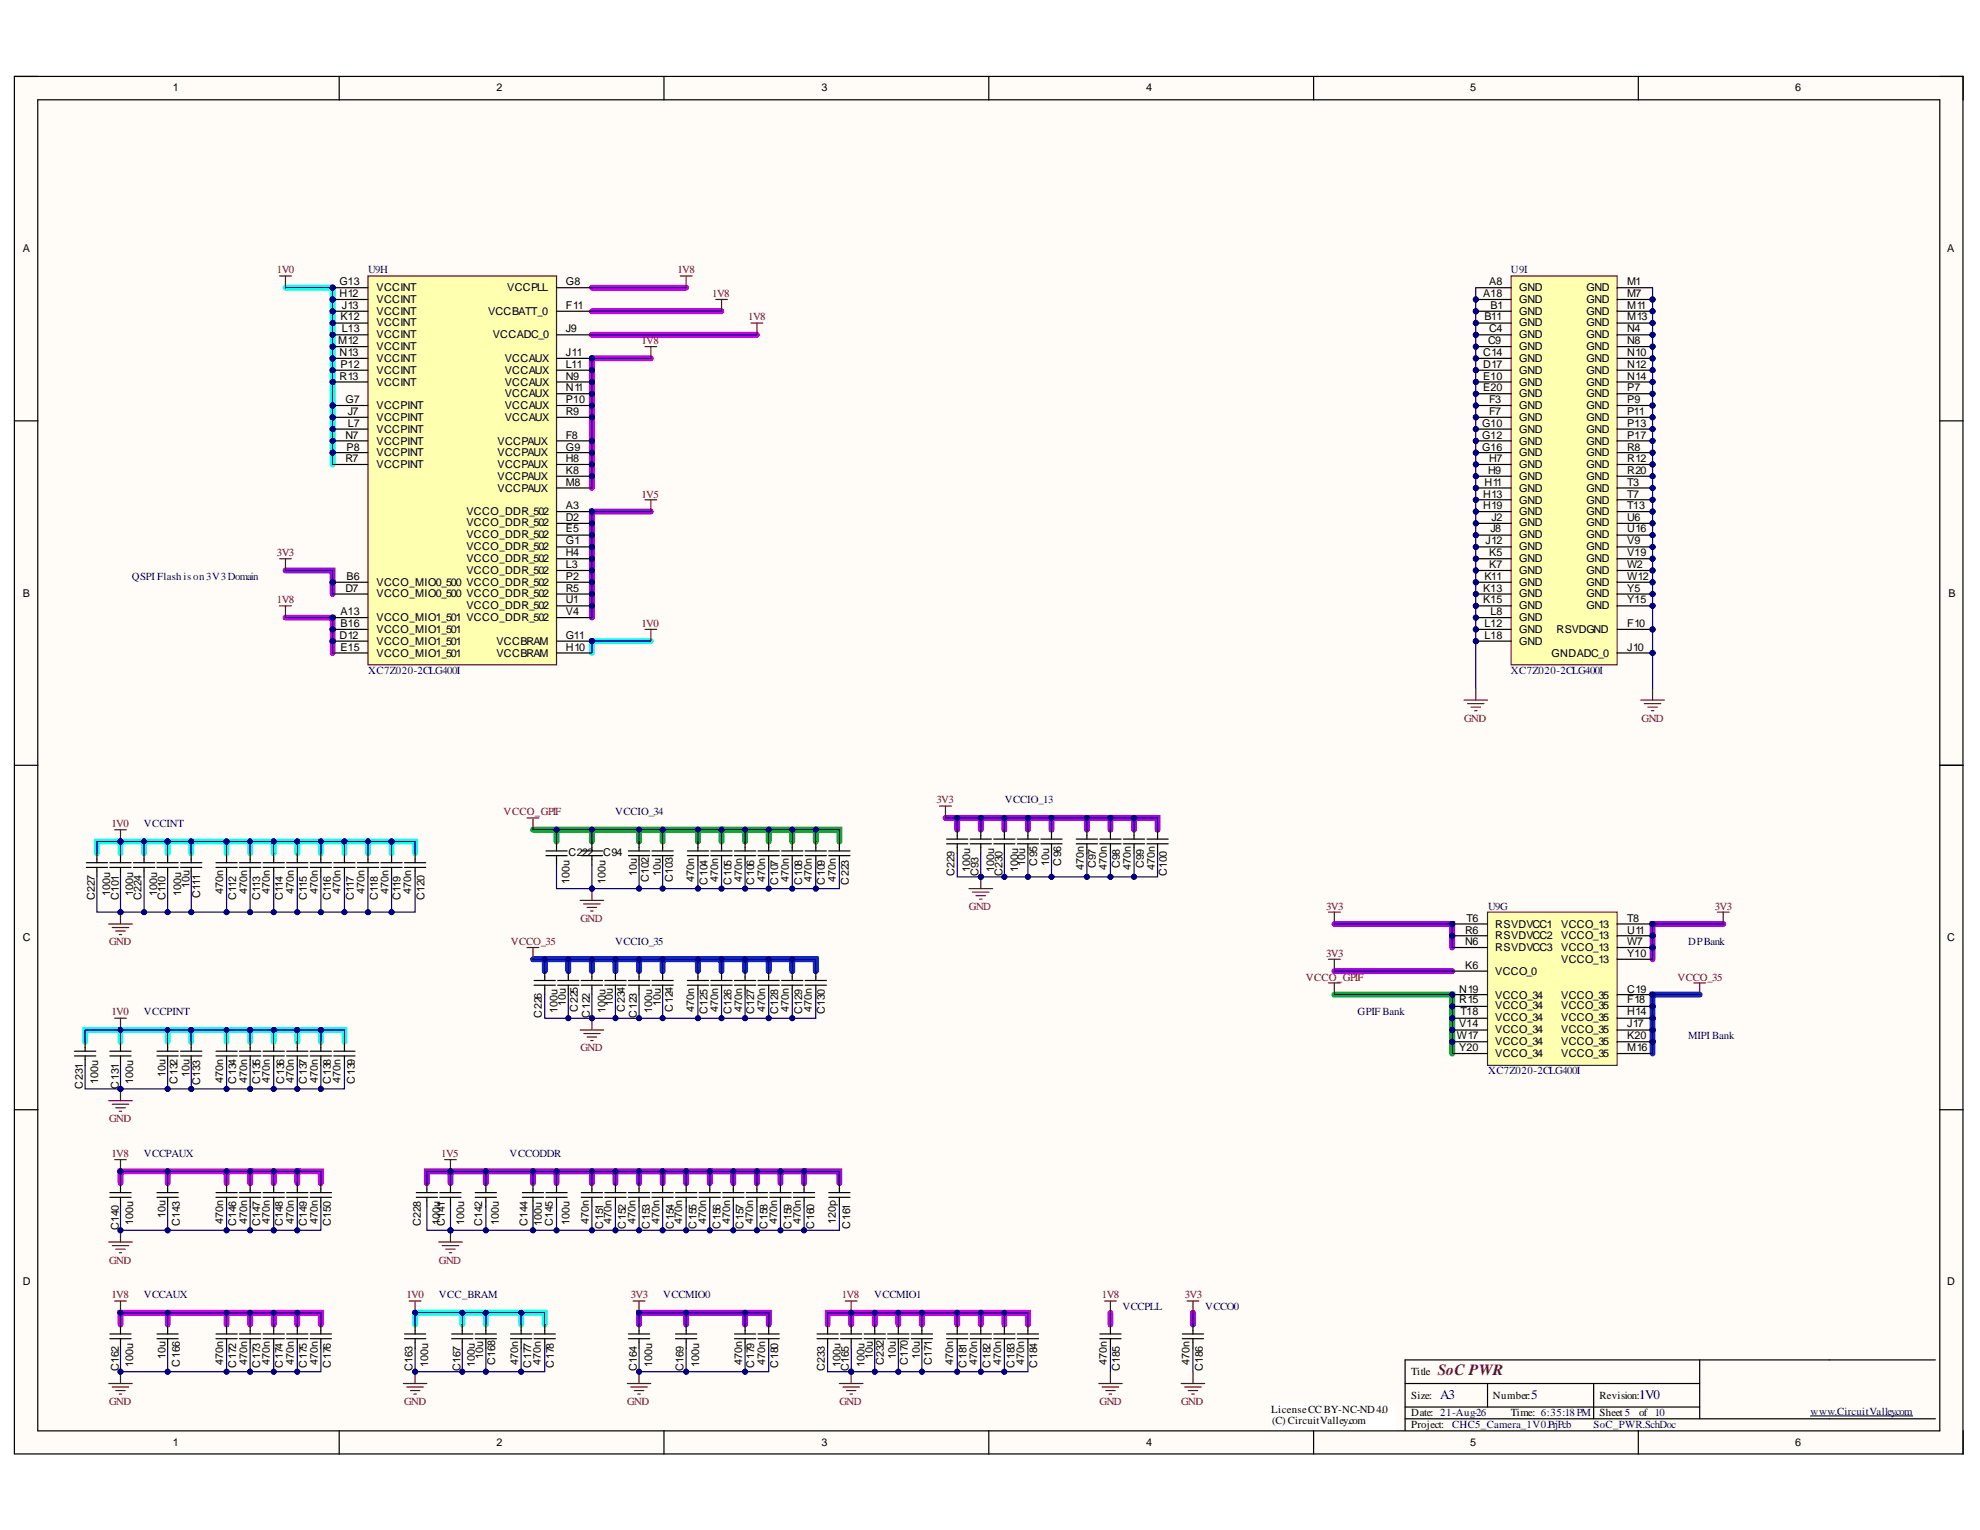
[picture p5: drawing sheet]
<svg xmlns="http://www.w3.org/2000/svg" width="279mm" height="216mm" viewBox="0 0 279 216" stroke-linecap="round" stroke-linejoin="round" font-family="sans-serif">
<defs><g id="words">
<text font-size="2.2" fill="#800000" x="202.9" y="194">SoC PWR</text>
<g font-size="1.9" fill="#000080">
<text x="203.2" y="197.4">A3</text>
<text x="216.1" y="197.4">5</text>
<text x="231.3" y="197.4">1V0</text>
</g>
<g font-size="1.5">
<text x="24.4" y="12.9">1</text>
<text x="70.1" y="12.9">2</text>
<text x="115.9" y="12.9">3</text>
<text x="161.8" y="12.9">4</text>
<text x="207.4" y="12.9">5</text>
<text x="253.3" y="12.9">6</text>
<text x="3.2" y="35.5">A</text>
<text x="274.8" y="35.5">A</text>
<text x="47.9" y="42">H12</text>
<text x="47.9" y="40.3">G13</text>
<text x="53.1" y="41.1">VCCINT</text>
<text x="71.6" y="41.1">VCCPLL</text>
<text x="79.9" y="40.3">G8</text>
<text x="209.3" y="42">A18</text>
<text x="210.2" y="40.3">A8</text>
<text x="214.4" y="41.1">GND</text>
<text x="223.9" y="41.1">GND</text>
<text x="229.6" y="42">M7</text>
<text x="229.6" y="40.3">M1</text>
<text x="48.1" y="45.2">K12</text>
<text x="48.2" y="46.9">L13</text>
<text x="48.2" y="43.6">J13</text>
<text x="53.1" y="47.7">VCCINT</text>
<text x="53.1" y="46">VCCINT</text>
<text x="53.1" y="44.5">VCCINT</text>
<text x="53.1" y="42.8">VCCINT</text>
<text x="68.9" y="44.5">VCCBATT_0</text>
<text x="69.5" y="47.7">VCCADC_0</text>
<text x="79.9" y="46.9">J9</text>
<text x="79.9" y="43.6">F11</text>
<text x="209.5" y="45.2">B11</text>
<text x="210.2" y="46.9">C4</text>
<text x="210.3" y="43.6">B1</text>
<text x="214.4" y="47.7">GND</text>
<text x="214.4" y="46">GND</text>
<text x="214.4" y="44.5">GND</text>
<text x="214.4" y="42.8">GND</text>
<text x="223.9" y="47.7">GND</text>
<text x="223.9" y="46">GND</text>
<text x="223.9" y="44.5">GND</text>
<text x="223.9" y="42.8">GND</text>
<text x="229.6" y="46.9">N4</text>
<text x="229.6" y="45.2">M13</text>
<text x="229.6" y="43.6">M11</text>
<text x="47.7" y="48.6">M12</text>
<text x="47.9" y="53.6">R13</text>
<text x="47.9" y="50.2">N13</text>
<text x="48.1" y="51.9">P12</text>
<text x="53.1" y="52.8">VCCINT</text>
<text x="53.1" y="51.1">VCCINT</text>
<text x="53.1" y="49.4">VCCINT</text>
<text x="71.2" y="52.8">VCCAUX</text>
<text x="71.2" y="51.1">VCCAUX</text>
<text x="79.9" y="53.6">N9</text>
<text x="79.9" y="51.9">L11</text>
<text x="79.9" y="50.2">J11</text>
<text x="209.3" y="53.6">E10</text>
<text x="209.3" y="51.9">D17</text>
<text x="209.3" y="50.2">C14</text>
<text x="210" y="48.6">C9</text>
<text x="214.4" y="52.8">GND</text>
<text x="214.4" y="51.1">GND</text>
<text x="214.4" y="49.4">GND</text>
<text x="223.9" y="52.8">GND</text>
<text x="223.9" y="51.1">GND</text>
<text x="223.9" y="49.4">GND</text>
<text x="229.6" y="53.6">N14</text>
<text x="229.6" y="51.9">N12</text>
<text x="229.6" y="50.2">N10</text>
<text x="229.6" y="48.6">N8</text>
<text x="48.7" y="56.8">G7</text>
<text x="49.1" y="58.5">J7</text>
<text x="53.1" y="54.5">VCCINT</text>
<text x="53.1" y="59.4">VCCPINT</text>
<text x="53.1" y="57.7">VCCPINT</text>
<text x="71.2" y="59.4">VCCAUX</text>
<text x="71.2" y="57.7">VCCAUX</text>
<text x="71.2" y="56">VCCAUX</text>
<text x="71.2" y="54.5">VCCAUX</text>
<text x="79.9" y="58.5">R9</text>
<text x="79.9" y="56.8">P10</text>
<text x="79.9" y="55.1">N11</text>
<text x="209.3" y="55.1">E20</text>
<text x="210.2" y="58.5">F7</text>
<text x="210.2" y="56.8">F3</text>
<text x="214.4" y="59.4">GND</text>
<text x="214.4" y="57.7">GND</text>
<text x="214.4" y="56">GND</text>
<text x="214.4" y="54.5">GND</text>
<text x="223.9" y="59.4">GND</text>
<text x="223.9" y="57.7">GND</text>
<text x="223.9" y="56">GND</text>
<text x="223.9" y="54.5">GND</text>
<text x="229.6" y="58.5">P11</text>
<text x="229.6" y="56.8">P9</text>
<text x="229.6" y="55.1">P7</text>
<text x="48.7" y="65.1">R7</text>
<text x="48.7" y="61.9">N7</text>
<text x="48.9" y="63.6">P8</text>
<text x="49.1" y="60.2">L7</text>
<text x="53.1" y="66">VCCPINT</text>
<text x="53.1" y="64.3">VCCPINT</text>
<text x="53.1" y="62.8">VCCPINT</text>
<text x="53.1" y="61.1">VCCPINT</text>
<text x="70.2" y="66">VCCPAUX</text>
<text x="70.2" y="62.8">VCCPAUX</text>
<text x="70.2" y="64.3">VCCPAUX</text>
<text x="79.9" y="65.1">H8</text>
<text x="79.9" y="61.9">F8</text>
<text x="79.9" y="63.6">G9</text>
<text x="209.1" y="63.6">G16</text>
<text x="209.1" y="61.9">G12</text>
<text x="209.1" y="60.2">G10</text>
<text x="210.2" y="65.1">H7</text>
<text x="214.4" y="66">GND</text>
<text x="214.4" y="64.3">GND</text>
<text x="214.4" y="62.8">GND</text>
<text x="214.4" y="61.1">GND</text>
<text x="223.9" y="66">GND</text>
<text x="223.9" y="64.3">GND</text>
<text x="223.9" y="62.8">GND</text>
<text x="223.9" y="61.1">GND</text>
<text x="229.6" y="65.1">R12</text>
<text x="229.6" y="63.6">R8</text>
<text x="229.6" y="61.9">P17</text>
<text x="229.6" y="60.2">P13</text>
<text x="70.2" y="69.4">VCCPAUX</text>
<text x="70.2" y="67.7">VCCPAUX</text>
<text x="79.9" y="71.9">A3</text>
<text x="79.9" y="68.5">M8</text>
<text x="79.9" y="66.8">K8</text>
<text x="209.3" y="71.9">H19</text>
<text x="209.3" y="70.2">H13</text>
<text x="209.5" y="68.5">H11</text>
<text x="210" y="66.8">H9</text>
<text x="214.4" y="71.1">GND</text>
<text x="214.4" y="69.4">GND</text>
<text x="214.4" y="67.7">GND</text>
<text x="223.9" y="71.1">GND</text>
<text x="223.9" y="69.4">GND</text>
<text x="223.9" y="67.7">GND</text>
<text x="229.6" y="71.9">T13</text>
<text x="229.6" y="70.2">T7</text>
<text x="229.6" y="68.5">T3</text>
<text x="229.6" y="66.8">R20</text>
<text x="65.8" y="77.6">VCCO_DDR_502</text>
<text x="65.8" y="76">VCCO_DDR_502</text>
<text x="65.8" y="74.3">VCCO_DDR_502</text>
<text x="65.8" y="72.7">VCCO_DDR_502</text>
<text x="79.9" y="76.8">G1</text>
<text x="79.9" y="75.1">E5</text>
<text x="79.9" y="73.6">D2</text>
<text x="209.6" y="76.8">J12</text>
<text x="210.3" y="75.1">J8</text>
<text x="210.5" y="73.6">J2</text>
<text x="214.4" y="77.6">GND</text>
<text x="214.4" y="76">GND</text>
<text x="214.4" y="74.3">GND</text>
<text x="214.4" y="72.7">GND</text>
<text x="223.9" y="77.6">GND</text>
<text x="223.9" y="76">GND</text>
<text x="223.9" y="74.3">GND</text>
<text x="223.9" y="72.7">GND</text>
<text x="229.6" y="76.8">V9</text>
<text x="229.6" y="75.1">U16</text>
<text x="229.6" y="73.6">U6</text>
<text x="48.7" y="83.6">D7</text>
<text x="48.9" y="81.9">B6</text>
<text x="53.1" y="82.7">VCCO_MIO0_500 VCCO_DDR_502</text>
<text x="65.8" y="81">VCCO_DDR_502</text>
<text x="65.8" y="79.3">VCCO_DDR_502</text>
<text x="79.9" y="83.6">R5</text>
<text x="79.9" y="81.9">P2</text>
<text x="79.9" y="80.2">L3</text>
<text x="79.9" y="78.5">H4</text>
<text x="209.3" y="83.6">K13</text>
<text x="209.5" y="81.9">K11</text>
<text x="210.2" y="80.2">K7</text>
<text x="210.2" y="78.5">K5</text>
<text x="214.4" y="82.7">GND</text>
<text x="214.4" y="81">GND</text>
<text x="214.4" y="79.3">GND</text>
<text x="223.9" y="82.7">GND</text>
<text x="223.9" y="81">GND</text>
<text x="223.9" y="79.3">GND</text>
<text x="229.6" y="83.6">Y5</text>
<text x="229.6" y="81.9">W12</text>
<text x="229.6" y="80.2">W2</text>
<text x="229.6" y="78.5">V19</text>
<text x="3.2" y="84.2">B</text>
<text x="48.1" y="88.5">B16</text>
<text x="48.1" y="86.8">A13</text>
<text x="53.1" y="89.3">VCCO_MIO1_501</text>
<text x="53.1" y="87.6">VCCO_MIO1_501 VCCO_DDR_502</text>
<text x="53.1" y="84.2">VCCO_MIO0_500 VCCO_DDR_502</text>
<text x="65.8" y="85.9">VCCO_DDR_502</text>
<text x="79.9" y="86.8">V4</text>
<text x="79.9" y="85.1">U1</text>
<text x="209.3" y="85.1">K15</text>
<text x="209.5" y="88.5">L12</text>
<text x="210.3" y="86.8">L8</text>
<text x="214.4" y="87.6">GND</text>
<text x="214.4" y="85.9">GND</text>
<text x="214.4" y="84.2">GND</text>
<text x="214.4" y="89.3">GND</text>
<text x="219.6" y="89.3">RSVDGND</text>
<text x="223.9" y="85.9">GND</text>
<text x="223.9" y="84.2">GND</text>
<text x="229.6" y="88.5">F10</text>
<text x="229.6" y="85.1">Y15</text>
<text x="275" y="84.2">B</text>
<text x="47.9" y="90.2">D12</text>
<text x="48.1" y="91.9">E15</text>
<text x="53.1" y="92.7">VCCO_MIO1_501</text>
<text x="53.1" y="91">VCCO_MIO1_501</text>
<text x="70.1" y="92.7">VCCBRAM</text>
<text x="70.1" y="91">VCCBRAM</text>
<text x="79.9" y="91.9">H10</text>
<text x="79.9" y="90.2">G11</text>
<text x="209.5" y="90.2">L18</text>
<text x="214.4" y="91">GND</text>
<text x="218.9" y="92.7">GNDADC_0</text>
<text x="229.6" y="91.9">J10</text>
<text x="26.7" y="125.4" transform="rotate(-90 26.7 125.4)">10u</text>
<text x="80.2" y="120.8">C222</text>
<text x="80.4" y="124.7" transform="rotate(-90 80.4 124.7)">100u</text>
<text x="85.1" y="120.8">C94</text>
<text x="85.4" y="124.7" transform="rotate(-90 85.4 124.7)">100u</text>
<text x="89.8" y="123.7" transform="rotate(-90 89.8 123.7)">10u</text>
<text x="91.5" y="124.5" transform="rotate(-90 91.5 124.5)">C102</text>
<text x="93.2" y="123.7" transform="rotate(-90 93.2 123.7)">10u</text>
<text x="94.9" y="124.5" transform="rotate(-90 94.9 124.5)">C103</text>
<text x="98" y="124.5" transform="rotate(-90 98 124.5)">470n</text>
<text x="99.8" y="124.8" transform="rotate(-90 99.8 124.8)">C104</text>
<text x="101.4" y="124.5" transform="rotate(-90 101.4 124.5)">470n</text>
<text x="103.2" y="124.8" transform="rotate(-90 103.2 124.8)">C105</text>
<text x="104.7" y="124.5" transform="rotate(-90 104.7 124.5)">470n</text>
<text x="106.4" y="124.8" transform="rotate(-90 106.4 124.8)">C106</text>
<text x="108" y="124.5" transform="rotate(-90 108 124.5)">470n</text>
<text x="109.8" y="124.8" transform="rotate(-90 109.8 124.8)">C107</text>
<text x="111.3" y="124.5" transform="rotate(-90 111.3 124.5)">470n</text>
<text x="113.2" y="124.8" transform="rotate(-90 113.2 124.8)">C108</text>
<text x="114.6" y="124.5" transform="rotate(-90 114.6 124.5)">470n</text>
<text x="116.4" y="124.8" transform="rotate(-90 116.4 124.8)">C109</text>
<text x="117.9" y="124.5" transform="rotate(-90 117.9 124.5)">470n</text>
<text x="119.8" y="124.8" transform="rotate(-90 119.8 124.8)">C223</text>
<text x="134.7" y="123.7" transform="rotate(-90 134.7 123.7)">C229</text>
<text x="136.9" y="123" transform="rotate(-90 136.9 123)">100u</text>
<text x="138.1" y="123.7" transform="rotate(-90 138.1 123.7)">C93</text>
<text x="140.3" y="123" transform="rotate(-90 140.3 123)">100u</text>
<text x="141.5" y="123.7" transform="rotate(-90 141.5 123.7)">C230</text>
<text x="143.7" y="123" transform="rotate(-90 143.7 123)">100u</text>
<text x="144.7" y="122.1" transform="rotate(-90 144.7 122.1)">10u</text>
<text x="146.4" y="122.1" transform="rotate(-90 146.4 122.1)">C95</text>
<text x="148.1" y="122.1" transform="rotate(-90 148.1 122.1)">10u</text>
<text x="149.7" y="122.1" transform="rotate(-90 149.7 122.1)">C96</text>
<text x="153" y="122.8" transform="rotate(-90 153 122.8)">470n</text>
<text x="154.7" y="122.5" transform="rotate(-90 154.7 122.5)">C97</text>
<text x="156.2" y="122.8" transform="rotate(-90 156.2 122.8)">470n</text>
<text x="158" y="122.5" transform="rotate(-90 158 122.5)">C98</text>
<text x="159.6" y="122.8" transform="rotate(-90 159.6 122.8)">470n</text>
<text x="161.4" y="122.5" transform="rotate(-90 161.4 122.5)">C99</text>
<text x="162.9" y="122.8" transform="rotate(-90 162.9 122.8)">470n</text>
<text x="164.6" y="123.7" transform="rotate(-90 164.6 123.7)">C100</text>
<text x="13.4" y="127" transform="rotate(-90 13.4 127)">C227</text>
<text x="15.6" y="126.4" transform="rotate(-90 15.6 126.4)">100u</text>
<text x="16.8" y="127" transform="rotate(-90 16.8 127)">C101</text>
<text x="18.8" y="126.4" transform="rotate(-90 18.8 126.4)">100u</text>
<text x="20" y="127" transform="rotate(-90 20 127)">C224</text>
<text x="22.2" y="126.4" transform="rotate(-90 22.2 126.4)">100u</text>
<text x="23.4" y="127" transform="rotate(-90 23.4 127)">C110</text>
<text x="25.5" y="126.4" transform="rotate(-90 25.5 126.4)">100u</text>
<text x="28.3" y="126.7" transform="rotate(-90 28.3 126.7)">C111</text>
<text x="31.5" y="126.2" transform="rotate(-90 31.5 126.2)">470n</text>
<text x="33.3" y="127" transform="rotate(-90 33.3 127)">C112</text>
<text x="34.9" y="126.2" transform="rotate(-90 34.9 126.2)">470n</text>
<text x="36.7" y="127" transform="rotate(-90 36.7 127)">C113</text>
<text x="38.1" y="126.2" transform="rotate(-90 38.1 126.2)">470n</text>
<text x="39.9" y="127" transform="rotate(-90 39.9 127)">C114</text>
<text x="41.5" y="126.2" transform="rotate(-90 41.5 126.2)">470n</text>
<text x="43.3" y="127" transform="rotate(-90 43.3 127)">C115</text>
<text x="44.8" y="126.2" transform="rotate(-90 44.8 126.2)">470n</text>
<text x="46.7" y="127" transform="rotate(-90 46.7 127)">C116</text>
<text x="48.1" y="126.2" transform="rotate(-90 48.1 126.2)">470n</text>
<text x="49.9" y="127" transform="rotate(-90 49.9 127)">C117</text>
<text x="51.4" y="126.2" transform="rotate(-90 51.4 126.2)">470n</text>
<text x="53.3" y="127" transform="rotate(-90 53.3 127)">C118</text>
<text x="54.8" y="126.2" transform="rotate(-90 54.8 126.2)">470n</text>
<text x="56.5" y="127" transform="rotate(-90 56.5 127)">C119</text>
<text x="58" y="126.2" transform="rotate(-90 58 126.2)">470n</text>
<text x="59.9" y="127" transform="rotate(-90 59.9 127)">C120</text>
<text x="206.8" y="131.8">R6</text>
<text x="206.9" y="130.1">T6</text>
<text x="211" y="130.9">RSVDVCC1</text>
<text x="220.3" y="130.9">VCCO_13</text>
<text x="229.6" y="131.8">U11</text>
<text x="229.6" y="130.1">T8</text>
<text x="3.2" y="132.8">C</text>
<text x="206.8" y="136.7">K6</text>
<text x="206.8" y="133.3">N6</text>
<text x="211" y="137.5">VCCO_0</text>
<text x="211" y="132.5">RSVDVCC2</text>
<text x="211" y="134.1">RSVDVCC3</text>
<text x="220.3" y="135.8">VCCO_13</text>
<text x="220.3" y="134.1">VCCO_13</text>
<text x="220.3" y="132.5">VCCO_13</text>
<text x="229.6" y="135">Y10</text>
<text x="229.6" y="133.3">W7</text>
<text x="274.8" y="132.8">C</text>
<text x="76.5" y="143.6" transform="rotate(-90 76.5 143.6)">C226</text>
<text x="78.7" y="142.9" transform="rotate(-90 78.7 142.9)">100u</text>
<text x="79.9" y="141.9" transform="rotate(-90 79.9 141.9)">10u</text>
<text x="81.6" y="142.8" transform="rotate(-90 81.6 142.8)">C225</text>
<text x="83.2" y="143.6" transform="rotate(-90 83.2 143.6)">C122</text>
<text x="85.4" y="142.9" transform="rotate(-90 85.4 142.9)">100u</text>
<text x="86.5" y="141.9" transform="rotate(-90 86.5 141.9)">10u</text>
<text x="88.2" y="142.8" transform="rotate(-90 88.2 142.8)">C234</text>
<text x="89.8" y="143.6" transform="rotate(-90 89.8 143.6)">C123</text>
<text x="92" y="142.9" transform="rotate(-90 92 142.9)">100u</text>
<text x="93.2" y="141.9" transform="rotate(-90 93.2 141.9)">10u</text>
<text x="94.9" y="142.8" transform="rotate(-90 94.9 142.8)">C124</text>
<text x="98" y="142.8" transform="rotate(-90 98 142.8)">470n</text>
<text x="99.8" y="143.1" transform="rotate(-90 99.8 143.1)">C125</text>
<text x="101.4" y="142.8" transform="rotate(-90 101.4 142.8)">470n</text>
<text x="103.2" y="143.1" transform="rotate(-90 103.2 143.1)">C126</text>
<text x="104.7" y="142.8" transform="rotate(-90 104.7 142.8)">470n</text>
<text x="106.4" y="143.1" transform="rotate(-90 106.4 143.1)">C127</text>
<text x="108" y="142.8" transform="rotate(-90 108 142.8)">470n</text>
<text x="109.8" y="143.1" transform="rotate(-90 109.8 143.1)">C128</text>
<text x="111.3" y="142.8" transform="rotate(-90 111.3 142.8)">470n</text>
<text x="113.2" y="143.1" transform="rotate(-90 113.2 143.1)">C129</text>
<text x="114.6" y="142.8" transform="rotate(-90 114.6 142.8)">470n</text>
<text x="116.4" y="143.1" transform="rotate(-90 116.4 143.1)">C130</text>
<text x="205.9" y="141.6">R15</text>
<text x="205.9" y="140.1">N19</text>
<text x="206.1" y="143.3">T18</text>
<text x="211" y="142.4">VCCO_34</text>
<text x="211" y="140.9">VCCO_34</text>
<text x="220.3" y="142.4">VCCO_35</text>
<text x="220.3" y="140.9">VCCO_35</text>
<text x="229.6" y="143.3">H14</text>
<text x="229.6" y="141.6">F18</text>
<text x="229.6" y="140.1">C19</text>
<text x="205.6" y="146.7">W17</text>
<text x="205.9" y="148.4">Y20</text>
<text x="205.9" y="145">V14</text>
<text x="211" y="149.2">VCCO_34</text>
<text x="211" y="147.5">VCCO_34</text>
<text x="211" y="145.8">VCCO_34</text>
<text x="211" y="144.1">VCCO_34</text>
<text x="220.3" y="149.2">VCCO_35</text>
<text x="220.3" y="147.5">VCCO_35</text>
<text x="220.3" y="145.8">VCCO_35</text>
<text x="220.3" y="144.1">VCCO_35</text>
<text x="229.6" y="148.4">M16</text>
<text x="229.6" y="146.7">K20</text>
<text x="229.6" y="145">J17</text>
<text x="11.7" y="153.6" transform="rotate(-90 11.7 153.6)">C231</text>
<text x="13.9" y="152.9" transform="rotate(-90 13.9 152.9)">100u</text>
<text x="16.8" y="153.6" transform="rotate(-90 16.8 153.6)">C131</text>
<text x="18.8" y="152.9" transform="rotate(-90 18.8 152.9)">100u</text>
<text x="23.4" y="151.9" transform="rotate(-90 23.4 151.9)">10u</text>
<text x="25" y="152.9" transform="rotate(-90 25 152.9)">C132</text>
<text x="26.7" y="151.9" transform="rotate(-90 26.7 151.9)">10u</text>
<text x="28.3" y="153.1" transform="rotate(-90 28.3 153.1)">C133</text>
<text x="31.5" y="152.8" transform="rotate(-90 31.5 152.8)">470n</text>
<text x="33.3" y="152.9" transform="rotate(-90 33.3 152.9)">C134</text>
<text x="34.9" y="152.8" transform="rotate(-90 34.9 152.8)">470n</text>
<text x="36.7" y="152.9" transform="rotate(-90 36.7 152.9)">C135</text>
<text x="38.1" y="152.8" transform="rotate(-90 38.1 152.8)">470n</text>
<text x="40.1" y="152.9" transform="rotate(-90 40.1 152.9)">C136</text>
<text x="41.5" y="152.8" transform="rotate(-90 41.5 152.8)">470n</text>
<text x="43.3" y="152.9" transform="rotate(-90 43.3 152.9)">C137</text>
<text x="44.8" y="152.8" transform="rotate(-90 44.8 152.8)">470n</text>
<text x="46.7" y="152.9" transform="rotate(-90 46.7 152.9)">C138</text>
<text x="48.1" y="152.8" transform="rotate(-90 48.1 152.8)">470n</text>
<text x="50.1" y="152.9" transform="rotate(-90 50.1 152.9)">C139</text>
<text x="16.8" y="173.6" transform="rotate(-90 16.8 173.6)">C140</text>
<text x="18.8" y="172.9" transform="rotate(-90 18.8 172.9)">100u</text>
<text x="23.4" y="171.9" transform="rotate(-90 23.4 171.9)">10u</text>
<text x="25.4" y="173.1" transform="rotate(-90 25.4 173.1)">C143</text>
<text x="31.5" y="172.7" transform="rotate(-90 31.5 172.7)">470n</text>
<text x="33.3" y="173.1" transform="rotate(-90 33.3 173.1)">C146</text>
<text x="34.9" y="172.7" transform="rotate(-90 34.9 172.7)">470n</text>
<text x="36.7" y="173.1" transform="rotate(-90 36.7 173.1)">C147</text>
<text x="38.1" y="172.7" transform="rotate(-90 38.1 172.7)">470n</text>
<text x="39.9" y="173.1" transform="rotate(-90 39.9 173.1)">C148</text>
<text x="41.5" y="172.7" transform="rotate(-90 41.5 172.7)">470n</text>
<text x="43.3" y="173.1" transform="rotate(-90 43.3 173.1)">C149</text>
<text x="44.8" y="172.7" transform="rotate(-90 44.8 172.7)">470n</text>
<text x="46.7" y="173.1" transform="rotate(-90 46.7 173.1)">C150</text>
<text x="59.4" y="173.1" transform="rotate(-90 59.4 173.1)">C228</text>
<text x="62.1" y="172.9" transform="rotate(-90 62.1 172.9)">100u</text>
<text x="62.8" y="173.1" transform="rotate(-90 62.8 173.1)">C141</text>
<text x="65.5" y="172.9" transform="rotate(-90 65.5 172.9)">100u</text>
<text x="68" y="173.1" transform="rotate(-90 68 173.1)">C142</text>
<text x="70.4" y="172.9" transform="rotate(-90 70.4 172.9)">100u</text>
<text x="74.4" y="173.1" transform="rotate(-90 74.4 173.1)">C144</text>
<text x="76.5" y="173.1" transform="rotate(-90 76.5 173.1)">100u</text>
<text x="78" y="173.1" transform="rotate(-90 78 173.1)">C145</text>
<text x="80.4" y="172.9" transform="rotate(-90 80.4 172.9)">100u</text>
<text x="83.1" y="172.7" transform="rotate(-90 83.1 172.7)">470n</text>
<text x="85.1" y="173.4" transform="rotate(-90 85.1 173.4)">C151</text>
<text x="86.3" y="172.7" transform="rotate(-90 86.3 172.7)">470n</text>
<text x="88.3" y="173.4" transform="rotate(-90 88.3 173.4)">C152</text>
<text x="89.7" y="172.7" transform="rotate(-90 89.7 172.7)">470n</text>
<text x="91.7" y="173.4" transform="rotate(-90 91.7 173.4)">C153</text>
<text x="93.1" y="172.7" transform="rotate(-90 93.1 172.7)">470n</text>
<text x="95.1" y="173.4" transform="rotate(-90 95.1 173.4)">C154</text>
<text x="96.3" y="172.7" transform="rotate(-90 96.3 172.7)">470n</text>
<text x="98.3" y="173.4" transform="rotate(-90 98.3 173.4)">C155</text>
<text x="99.7" y="172.7" transform="rotate(-90 99.7 172.7)">470n</text>
<text x="101.7" y="173.4" transform="rotate(-90 101.7 173.4)">C156</text>
<text x="103" y="172.7" transform="rotate(-90 103 172.7)">470n</text>
<text x="104.9" y="173.4" transform="rotate(-90 104.9 173.4)">C157</text>
<text x="106.3" y="172.7" transform="rotate(-90 106.3 172.7)">470n</text>
<text x="108.3" y="173.4" transform="rotate(-90 108.3 173.4)">C158</text>
<text x="109.6" y="172.7" transform="rotate(-90 109.6 172.7)">470n</text>
<text x="111.7" y="173.4" transform="rotate(-90 111.7 173.4)">C159</text>
<text x="113" y="172.7" transform="rotate(-90 113 172.7)">470n</text>
<text x="114.9" y="173.4" transform="rotate(-90 114.9 173.4)">C160</text>
<text x="117.9" y="172.7" transform="rotate(-90 117.9 172.7)">120p</text>
<text x="120" y="173.4" transform="rotate(-90 120 173.4)">C161</text>
<text x="3.2" y="181.3">D</text>
<text x="274.8" y="181.3">D</text>
<text x="23.4" y="191.8" transform="rotate(-90 23.4 191.8)">10u</text>
<text x="68.2" y="191.8" transform="rotate(-90 68.2 191.8)">10u</text>
<text x="123.2" y="191.8" transform="rotate(-90 123.2 191.8)">10u</text>
<text x="126.4" y="191.8" transform="rotate(-90 126.4 191.8)">10u</text>
<text x="129.8" y="191.8" transform="rotate(-90 129.8 191.8)">10u</text>
<text x="16.8" y="193.5" transform="rotate(-90 16.8 193.5)">C162</text>
<text x="18.8" y="192.9" transform="rotate(-90 18.8 192.9)">100u</text>
<text x="25.4" y="192.9" transform="rotate(-90 25.4 192.9)">C166</text>
<text x="31.5" y="192.7" transform="rotate(-90 31.5 192.7)">470n</text>
<text x="33.3" y="193" transform="rotate(-90 33.3 193)">C172</text>
<text x="34.9" y="192.7" transform="rotate(-90 34.9 192.7)">470n</text>
<text x="36.7" y="193" transform="rotate(-90 36.7 193)">C173</text>
<text x="38.1" y="192.7" transform="rotate(-90 38.1 192.7)">470n</text>
<text x="39.9" y="193" transform="rotate(-90 39.9 193)">C174</text>
<text x="41.5" y="192.7" transform="rotate(-90 41.5 192.7)">470n</text>
<text x="43.3" y="193" transform="rotate(-90 43.3 193)">C175</text>
<text x="44.8" y="192.7" transform="rotate(-90 44.8 192.7)">470n</text>
<text x="46.7" y="193" transform="rotate(-90 46.7 193)">C176</text>
<text x="58.2" y="193.5" transform="rotate(-90 58.2 193.5)">C163</text>
<text x="60.4" y="192.9" transform="rotate(-90 60.4 192.9)">100u</text>
<text x="65" y="193.5" transform="rotate(-90 65 193.5)">C167</text>
<text x="67" y="192.9" transform="rotate(-90 67 192.9)">100u</text>
<text x="69.9" y="192.7" transform="rotate(-90 69.9 192.7)">C168</text>
<text x="73.1" y="192.7" transform="rotate(-90 73.1 192.7)">470n</text>
<text x="75" y="193" transform="rotate(-90 75 193)">C177</text>
<text x="76.3" y="192.7" transform="rotate(-90 76.3 192.7)">470n</text>
<text x="78.2" y="193" transform="rotate(-90 78.2 193)">C178</text>
<text x="89.8" y="193.5" transform="rotate(-90 89.8 193.5)">C164</text>
<text x="92" y="192.9" transform="rotate(-90 92 192.9)">100u</text>
<text x="96.4" y="193.5" transform="rotate(-90 96.4 193.5)">C169</text>
<text x="98.6" y="192.9" transform="rotate(-90 98.6 192.9)">100u</text>
<text x="104.7" y="192.7" transform="rotate(-90 104.7 192.7)">470n</text>
<text x="106.4" y="193" transform="rotate(-90 106.4 193)">C179</text>
<text x="108" y="192.7" transform="rotate(-90 108 192.7)">470n</text>
<text x="109.8" y="193" transform="rotate(-90 109.8 193)">C180</text>
<text x="116.4" y="193.5" transform="rotate(-90 116.4 193.5)">C233</text>
<text x="118.6" y="192.9" transform="rotate(-90 118.6 192.9)">100u</text>
<text x="119.8" y="193.5" transform="rotate(-90 119.8 193.5)">C165</text>
<text x="122" y="192.9" transform="rotate(-90 122 192.9)">100u</text>
<text x="124.7" y="192.7" transform="rotate(-90 124.7 192.7)">C232</text>
<text x="128.1" y="192.7" transform="rotate(-90 128.1 192.7)">C170</text>
<text x="131.5" y="192.7" transform="rotate(-90 131.5 192.7)">C171</text>
<text x="134.5" y="192.7" transform="rotate(-90 134.5 192.7)">470n</text>
<text x="136.4" y="193" transform="rotate(-90 136.4 193)">C181</text>
<text x="137.9" y="192.7" transform="rotate(-90 137.9 192.7)">470n</text>
<text x="139.8" y="193" transform="rotate(-90 139.8 193)">C182</text>
<text x="141.3" y="192.7" transform="rotate(-90 141.3 192.7)">470n</text>
<text x="143.1" y="193" transform="rotate(-90 143.1 193)">C183</text>
<text x="144.5" y="192.7" transform="rotate(-90 144.5 192.7)">470n</text>
<text x="146.4" y="193" transform="rotate(-90 146.4 193)">C184</text>
<text x="156.2" y="192.7" transform="rotate(-90 156.2 192.7)">470n</text>
<text x="158" y="193.5" transform="rotate(-90 158 193.5)">C185</text>
<text x="167.8" y="192.7" transform="rotate(-90 167.8 192.7)">470n</text>
<text x="169.7" y="193.5" transform="rotate(-90 169.7 193.5)">C186</text>
<text x="199.2" y="194">Title</text>
<text x="199.2" y="197.4">Size:</text>
<text x="210.7" y="197.4">Number:</text>
<text x="225.7" y="197.4">Revision:</text>
<text x="179.4" y="199.4">LicenseCCBY-NC-ND4.0</text>
<text x="179.5" y="201">(C) CircuitValley.com</text>
<text x="199.2" y="199.8">Date: 21-Aug-26</text>
<text x="199.2" y="201.5">Project:</text>
<text x="213.2" y="199.8">Time: 6:35:18PM</text>
<text x="225.7" y="199.8">Sheet5</text>
<text x="231.3" y="199.8">of 10</text>
<text x="24.4" y="204">1</text>
<text x="70.1" y="204">2</text>
<text x="115.9" y="204">3</text>
<text x="161.8" y="204">4</text>
<text x="207.4" y="204">5</text>
<text x="253.3" y="204">6</text>
</g>
<g font-size="1.5" fill="#800000">
<text x="39.1" y="38.6">1V0</text>
<text x="95.6" y="38.6">1V8</text>
<text x="100.5" y="42">1V8</text>
<text x="105.6" y="45.2">1V8</text>
<text x="90.5" y="48.6">1V8</text>
<text x="90.5" y="70.2">1V5</text>
<text x="39.1" y="78.5">3V3</text>
<text x="39.1" y="85.1">1V8</text>
<text x="90.5" y="88.5">1V0</text>
<text x="206.6" y="101.8">GND</text>
<text x="231.6" y="101.8">GND</text>
<text x="132.1" y="113.3">3V3</text>
<text x="15.7" y="116.7">1V0</text>
<text x="71.1" y="115">VCCO_GPIF</text>
<text x="81.9" y="130.1">GND</text>
<text x="136.7" y="128.4">GND</text>
<text x="187.1" y="128.4">3V3</text>
<text x="242" y="128.4">3V3</text>
<text x="15.4" y="133.3">GND</text>
<text x="72.1" y="133.3">VCCO_35</text>
<text x="187.1" y="135">3V3</text>
<text x="15.7" y="143.3">1V0</text>
<text x="184.3" y="138.4">VCCO_GPIF</text>
<text x="236.7" y="138.4">VCCO_35</text>
<text x="81.9" y="148.4">GND</text>
<text x="15.4" y="158.3">GND</text>
<text x="15.7" y="163.2">1V8</text>
<text x="62.3" y="163.2">1V5</text>
<text x="15.4" y="178.3">GND</text>
<text x="61.9" y="178.3">GND</text>
<text x="15.7" y="183.2">1V8</text>
<text x="57.4" y="183.2">1V0</text>
<text x="89" y="183.2">3V3</text>
<text x="118.8" y="183.2">1V8</text>
<text x="155.5" y="183.2">1V8</text>
<text x="167.2" y="183.2">3V3</text>
<text x="15.4" y="198.3">GND</text>
<text x="57" y="198.3">GND</text>
<text x="88.5" y="198.3">GND</text>
<text x="118.4" y="198.3">GND</text>
<text x="155.2" y="198.3">GND</text>
<text x="166.7" y="198.3">GND</text>
</g>
<g font-size="1.5" fill="#000080">
<text x="51.9" y="38.6">U9H</text>
<text x="213.2" y="38.6">U9I</text>
<text x="18.6" y="81.9">QSPI Flashison3V3Domain</text>
<text x="51.9" y="95.1">XC7Z020-2CLG400I</text>
<text x="213.2" y="95.1">XC7Z020-2CLG400I</text>
<text x="141.8" y="113.3">VCCIO_13</text>
<text x="20.3" y="116.7">VCCINT</text>
<text x="86.8" y="115">VCCIO_34</text>
<text x="210" y="128.4">U9G</text>
<text x="86.8" y="133.3">VCCIO_35</text>
<text x="238.2" y="133.3">DPBank</text>
<text x="20.3" y="143.3">VCCPINT</text>
<text x="191.5" y="143.3">GPIF Bank</text>
<text x="238.2" y="146.7">MIPI Bank</text>
<text x="210" y="151.6">XC7Z020-2CLG400I</text>
<text x="20.3" y="163.2">VCCPAUX</text>
<text x="71.9" y="163.2">VCCODDR</text>
<text x="20.3" y="183.2">VCCAUX</text>
<text x="61.9" y="183.2">VCC_BRAM</text>
<text x="93.6" y="183.2">VCCMIO0</text>
<text x="123.3" y="183.2">VCCMIO1</text>
<text x="158.4" y="184.9">VCCPLL</text>
<text x="170" y="184.9">VCCO0</text>
<text x="204.9" y="201.5">CHC5_Camera_1V0.PrjPcb</text>
<text x="224.9" y="201.5">SoC_PWR.SchDoc</text>
<text x="255.5" y="199.6">www.CircuitValley.com</text>
</g>
</g></defs>
<g fill="#fffcf8">
<path d="M2 10.8h275v194.4h-275z" fill-rule="evenodd"/>
<path d="M5.4 14.1h268.3v187.8h-268.3z" fill-rule="evenodd"/>
</g>
<g fill="none" stroke="#000" stroke-width=".17">
<path d="M5.3 14.1h268.4v187.8h-268.4zM47.9 10.8v3.3M93.7 10.8v3.3M139.5 10.8v3.3M185.4 10.8v3.3M231.2 10.8v3.3M2 59.4h3.4M273.7 59.4h3.3M2 108h3.4M273.7 108h3.3M2 156.6h3.4M273.7 156.6h3.3"/>
<path d="M198.3 195.2h41.5M198.3 198.5h41.5M209.9 195.2v3.3M224.9 195.2v5M239.8 191.9v8.3M273.1 191.9h-74.8v10M47.9 201.9v3.3M93.7 201.9v3.3M139.5 201.9v3.3M185.4 201.9v3.3M198.3 200.2h74.8M231.2 201.9v3.3"/>
<path d="M277 205.2h-275v-194.4h275v194.4"/>
</g>
<g fill="none" stroke="#cc00e4" stroke-width=".85">
<path d="M83.5 47.3h23.3M83.5 43.9h18.3M83.5 40.6h13.3M91.8 50.6h-8.3v18.3M40.3 87.2h6.6v4.9M17 167v-1.7h18.3v1.7M23.7 165.3v1.7M32 165.3v1.7M35.3 165.3h6.7v1.7M38.6 165.3v1.7M42 165.3h3.3v1.7M17 186.9v-1.7h18.3v1.7"/>
<path d="M23.7 185.2v1.7M32 185.2v1.7M35.3 185.2h6.7v1.7M38.6 185.2v1.7M42 185.2h3.3v1.7M120.1 186.9v-1.7h18.3v1.7M120.1 185.2h-3.3v1.7M123.4 185.2v1.7M126.8 185.2v1.7M130.1 185.2v1.7M135.1 185.2v1.7M138.4 185.2h6.6v1.7"/>
<path d="M141.7 185.2v1.7M156.7 185.2v1.7"/>
</g>
<g fill="none" stroke="#13ffe0" stroke-width=".85">
<path d="M40.3 40.6h6.6v24.9M91.8 90.5h-8.3v1.6M17 118.7h-3.3v1.7M20.3 118.7v1.7M23.7 118.7h-6.7v1.7M23.7 118.7h34.9v1.7M23.7 118.7v1.7M27 118.7v1.7M32 118.7v1.7M35.3 118.7v1.7M38.6 118.7v1.7M42 118.7v1.7"/>
<path d="M45.3 118.7v1.7M48.6 118.7v1.7M51.9 118.7v1.7M55.3 118.7v1.7M17 147v-1.7h31.6v1.7M17 145.3h-5v1.7M23.7 145.3v1.7M27 145.3v1.7M32 145.3v1.7M35.3 145.3v1.7M38.6 145.3v1.7M42 145.3v1.7"/>
<path d="M45.3 145.3v1.7M58.6 186.9v-1.7h18.3v1.7M65.2 185.2v1.7M68.6 185.2v1.7M73.5 185.2v1.7"/>
</g>
<g fill="none" stroke="#a502e2" stroke-width=".85">
<path d="M91.8 72.2h-8.3v15M40.3 80.5h6.6v3.3M133.4 115.4h23.3v1.7M135.1 115.4v1.7M138.4 115.4v1.7M141.7 115.4v1.7M145 115.4v1.7M148.4 115.4v1.7M153.4 115.4v1.7M156.7 115.4h6.6v1.7M160 115.4v1.7M188.3 130.4h16.6v3.3"/>
<path d="M188.3 137h16.6M243.2 130.4h-10v5M63.6 165.3h36.6v1.7M63.6 165.3h-3.4v1.7M63.6 165.3v1.7M68.6 165.3v1.7M75.2 165.3v1.7M78.5 165.3v1.7M83.5 165.3v1.7M86.8 165.3v1.7M90.2 165.3v1.7M93.5 165.3v1.7"/>
<path d="M96.8 165.3v1.7M100.2 165.3h13.3v1.7M103.5 165.3v1.7M106.8 165.3v1.7M110.1 165.3v1.7M113.5 165.3h4.9v1.7M90.2 186.9v-1.7h18.3v1.7M96.8 185.2v1.7M105.1 185.2v1.7M168.3 185.2v1.7"/>
</g>
<g fill="none" stroke="#0028f4" stroke-width=".85">
<path d="M75.2 135.4h26.6v1.6M76.9 135.4v1.6M80.2 135.4v1.6M83.5 135.4v1.6M86.8 135.4v1.6M90.2 135.4v1.6M93.5 135.4v1.6M98.5 135.4v1.6M101.8 135.4h6.7v1.6M105.1 135.4v1.6M108.5 135.4h6.6v1.6M111.8 135.4v1.6"/>
<path d="M239.8 140.4h-6.6v8.3"/>
</g>
<path d="M75.2 117.1h26.6v1.6M78.5 117.1v1.6M83.5 117.1v1.6M90.2 117.1v1.6M93.5 117.1v1.6M98.5 117.1v1.6M101.8 117.1h6.7v1.6M105.1 117.1v1.6M108.5 117.1h6.6v1.6M111.8 117.1v1.6M115.1 117.1h3.3v1.6M188.3 140.4h16.6v8.3" fill="none" stroke="#00be00" stroke-width=".85"/>
<path d="M255.5 199.8h14.4" fill="none" stroke="#000080" stroke-width=".17"/>
<circle cx="233.2" cy="147" r=".33" fill="#000080"/>
<circle cx="233.2" cy="147" r=".33" fill="none" stroke="#000080" stroke-width=".17"/>
<circle cx="233.2" cy="145.3" r=".33" fill="#000080"/>
<circle cx="233.2" cy="145.3" r=".33" fill="none" stroke="#000080" stroke-width=".17"/>
<circle cx="233.2" cy="143.7" r=".33" fill="#000080"/>
<circle cx="233.2" cy="143.7" r=".33" fill="none" stroke="#000080" stroke-width=".17"/>
<circle cx="233.2" cy="142" r=".33" fill="#000080"/>
<circle cx="233.2" cy="142" r=".33" fill="none" stroke="#000080" stroke-width=".17"/>
<circle cx="233.2" cy="140.4" r=".33" fill="#000080"/>
<circle cx="233.2" cy="140.4" r=".33" fill="none" stroke="#000080" stroke-width=".17"/>
<circle cx="204.9" cy="147" r=".33" fill="#000080"/>
<circle cx="204.9" cy="147" r=".33" fill="none" stroke="#000080" stroke-width=".17"/>
<circle cx="204.9" cy="145.3" r=".33" fill="#000080"/>
<circle cx="204.9" cy="145.3" r=".33" fill="none" stroke="#000080" stroke-width=".17"/>
<circle cx="204.9" cy="143.7" r=".33" fill="#000080"/>
<circle cx="204.9" cy="143.7" r=".33" fill="none" stroke="#000080" stroke-width=".17"/>
<circle cx="204.9" cy="142" r=".33" fill="#000080"/>
<circle cx="204.9" cy="142" r=".33" fill="none" stroke="#000080" stroke-width=".17"/>
<circle cx="204.9" cy="140.4" r=".33" fill="#000080"/>
<circle cx="204.9" cy="140.4" r=".33" fill="none" stroke="#000080" stroke-width=".17"/>
<circle cx="233.2" cy="133.7" r=".33" fill="#000080"/>
<circle cx="233.2" cy="133.7" r=".33" fill="none" stroke="#000080" stroke-width=".17"/>
<circle cx="233.2" cy="132" r=".33" fill="#000080"/>
<circle cx="233.2" cy="132" r=".33" fill="none" stroke="#000080" stroke-width=".17"/>
<circle cx="233.2" cy="130.4" r=".33" fill="#000080"/>
<circle cx="233.2" cy="130.4" r=".33" fill="none" stroke="#000080" stroke-width=".17"/>
<circle cx="204.9" cy="130.4" r=".33" fill="#000080"/>
<circle cx="204.9" cy="130.4" r=".33" fill="none" stroke="#000080" stroke-width=".17"/>
<circle cx="204.9" cy="132" r=".33" fill="#000080"/>
<circle cx="204.9" cy="132" r=".33" fill="none" stroke="#000080" stroke-width=".17"/>
<path d="M209.9 128.7h18.3v21.6h-18.3z" fill-rule="evenodd" fill="#ffffb0"/>
<path d="M209.9 128.7h18.3v21.6h-18.3z" fill="none" stroke="#800000" stroke-width=".17"/>
<path d="M228.2 148.7h5M228.2 147h5" fill="none" stroke="#000" stroke-width=".17"/>
<circle cx="233.2" cy="147" r=".33" fill="#000080"/>
<circle cx="233.2" cy="147" r=".33" fill="none" stroke="#000080" stroke-width=".17"/>
<path d="M228.2 145.3h5" fill="none" stroke="#000" stroke-width=".17"/>
<circle cx="233.2" cy="145.3" r=".33" fill="#000080"/>
<circle cx="233.2" cy="145.3" r=".33" fill="none" stroke="#000080" stroke-width=".17"/>
<path d="M228.2 143.7h5" fill="none" stroke="#000" stroke-width=".17"/>
<circle cx="233.2" cy="143.7" r=".33" fill="#000080"/>
<circle cx="233.2" cy="143.7" r=".33" fill="none" stroke="#000080" stroke-width=".17"/>
<path d="M228.2 142h5" fill="none" stroke="#000" stroke-width=".17"/>
<circle cx="233.2" cy="142" r=".33" fill="#000080"/>
<circle cx="233.2" cy="142" r=".33" fill="none" stroke="#000080" stroke-width=".17"/>
<path d="M228.2 140.4h5" fill="none" stroke="#000" stroke-width=".17"/>
<circle cx="233.2" cy="140.4" r=".33" fill="#000080"/>
<circle cx="233.2" cy="140.4" r=".33" fill="none" stroke="#000080" stroke-width=".17"/>
<path d="M204.9 148.7h5M204.9 147h5" fill="none" stroke="#000" stroke-width=".17"/>
<circle cx="204.9" cy="147" r=".33" fill="#000080"/>
<circle cx="204.9" cy="147" r=".33" fill="none" stroke="#000080" stroke-width=".17"/>
<path d="M204.9 145.3h5" fill="none" stroke="#000" stroke-width=".17"/>
<circle cx="204.9" cy="145.3" r=".33" fill="#000080"/>
<circle cx="204.9" cy="145.3" r=".33" fill="none" stroke="#000080" stroke-width=".17"/>
<path d="M204.9 143.7h5" fill="none" stroke="#000" stroke-width=".17"/>
<circle cx="204.9" cy="143.7" r=".33" fill="#000080"/>
<circle cx="204.9" cy="143.7" r=".33" fill="none" stroke="#000080" stroke-width=".17"/>
<path d="M204.9 142h5" fill="none" stroke="#000" stroke-width=".17"/>
<circle cx="204.9" cy="142" r=".33" fill="#000080"/>
<circle cx="204.9" cy="142" r=".33" fill="none" stroke="#000080" stroke-width=".17"/>
<path d="M204.9 140.4h5" fill="none" stroke="#000" stroke-width=".17"/>
<circle cx="204.9" cy="140.4" r=".33" fill="#000080"/>
<circle cx="204.9" cy="140.4" r=".33" fill="none" stroke="#000080" stroke-width=".17"/>
<path d="M228.2 135.4h5M228.2 133.7h5" fill="none" stroke="#000" stroke-width=".17"/>
<circle cx="233.2" cy="133.7" r=".33" fill="#000080"/>
<circle cx="233.2" cy="133.7" r=".33" fill="none" stroke="#000080" stroke-width=".17"/>
<path d="M228.2 132h5" fill="none" stroke="#000" stroke-width=".17"/>
<circle cx="233.2" cy="132" r=".33" fill="#000080"/>
<circle cx="233.2" cy="132" r=".33" fill="none" stroke="#000080" stroke-width=".17"/>
<path d="M228.2 130.4h5" fill="none" stroke="#000" stroke-width=".17"/>
<circle cx="233.2" cy="130.4" r=".33" fill="#000080"/>
<circle cx="233.2" cy="130.4" r=".33" fill="none" stroke="#000080" stroke-width=".17"/>
<path d="M204.9 137h5M204.9 130.4h5" fill="none" stroke="#000" stroke-width=".17"/>
<circle cx="204.9" cy="130.4" r=".33" fill="#000080"/>
<circle cx="204.9" cy="130.4" r=".33" fill="none" stroke="#000080" stroke-width=".17"/>
<path d="M204.9 132h5" fill="none" stroke="#000" stroke-width=".17"/>
<circle cx="204.9" cy="132" r=".33" fill="#000080"/>
<circle cx="204.9" cy="132" r=".33" fill="none" stroke="#000080" stroke-width=".17"/>
<path d="M204.9 133.7h5" fill="none" stroke="#000" stroke-width=".17"/>
<circle cx="233.2" cy="88.8" r=".33" fill="#000080"/>
<circle cx="233.2" cy="88.8" r=".33" fill="none" stroke="#000080" stroke-width=".17"/>
<circle cx="233.2" cy="92.1" r=".33" fill="#000080"/>
<circle cx="233.2" cy="92.1" r=".33" fill="none" stroke="#000080" stroke-width=".17"/>
<circle cx="233.2" cy="85.5" r=".33" fill="#000080"/>
<circle cx="233.2" cy="85.5" r=".33" fill="none" stroke="#000080" stroke-width=".17"/>
<circle cx="233.2" cy="83.8" r=".33" fill="#000080"/>
<circle cx="233.2" cy="83.8" r=".33" fill="none" stroke="#000080" stroke-width=".17"/>
<circle cx="233.2" cy="82.2" r=".33" fill="#000080"/>
<circle cx="233.2" cy="82.2" r=".33" fill="none" stroke="#000080" stroke-width=".17"/>
<circle cx="233.2" cy="80.5" r=".33" fill="#000080"/>
<circle cx="233.2" cy="80.5" r=".33" fill="none" stroke="#000080" stroke-width=".17"/>
<circle cx="233.2" cy="78.8" r=".33" fill="#000080"/>
<circle cx="233.2" cy="78.8" r=".33" fill="none" stroke="#000080" stroke-width=".17"/>
<circle cx="233.2" cy="77.2" r=".33" fill="#000080"/>
<circle cx="233.2" cy="77.2" r=".33" fill="none" stroke="#000080" stroke-width=".17"/>
<circle cx="233.2" cy="75.5" r=".33" fill="#000080"/>
<circle cx="233.2" cy="75.5" r=".33" fill="none" stroke="#000080" stroke-width=".17"/>
<circle cx="233.2" cy="73.8" r=".33" fill="#000080"/>
<circle cx="233.2" cy="73.8" r=".33" fill="none" stroke="#000080" stroke-width=".17"/>
<circle cx="233.2" cy="72.2" r=".33" fill="#000080"/>
<circle cx="233.2" cy="72.2" r=".33" fill="none" stroke="#000080" stroke-width=".17"/>
<circle cx="233.2" cy="70.5" r=".33" fill="#000080"/>
<circle cx="233.2" cy="70.5" r=".33" fill="none" stroke="#000080" stroke-width=".17"/>
<circle cx="233.2" cy="68.9" r=".33" fill="#000080"/>
<circle cx="233.2" cy="68.9" r=".33" fill="none" stroke="#000080" stroke-width=".17"/>
<circle cx="233.2" cy="67.2" r=".33" fill="#000080"/>
<circle cx="233.2" cy="67.2" r=".33" fill="none" stroke="#000080" stroke-width=".17"/>
<circle cx="233.2" cy="65.5" r=".33" fill="#000080"/>
<circle cx="233.2" cy="65.5" r=".33" fill="none" stroke="#000080" stroke-width=".17"/>
<circle cx="233.2" cy="63.9" r=".33" fill="#000080"/>
<circle cx="233.2" cy="63.9" r=".33" fill="none" stroke="#000080" stroke-width=".17"/>
<circle cx="233.2" cy="62.2" r=".33" fill="#000080"/>
<circle cx="233.2" cy="62.2" r=".33" fill="none" stroke="#000080" stroke-width=".17"/>
<circle cx="233.2" cy="60.5" r=".33" fill="#000080"/>
<circle cx="233.2" cy="60.5" r=".33" fill="none" stroke="#000080" stroke-width=".17"/>
<circle cx="233.2" cy="58.9" r=".33" fill="#000080"/>
<circle cx="233.2" cy="58.9" r=".33" fill="none" stroke="#000080" stroke-width=".17"/>
<circle cx="233.2" cy="57.2" r=".33" fill="#000080"/>
<circle cx="233.2" cy="57.2" r=".33" fill="none" stroke="#000080" stroke-width=".17"/>
<circle cx="233.2" cy="55.6" r=".33" fill="#000080"/>
<circle cx="233.2" cy="55.6" r=".33" fill="none" stroke="#000080" stroke-width=".17"/>
<circle cx="233.2" cy="53.9" r=".33" fill="#000080"/>
<circle cx="233.2" cy="53.9" r=".33" fill="none" stroke="#000080" stroke-width=".17"/>
<circle cx="233.2" cy="52.2" r=".33" fill="#000080"/>
<circle cx="233.2" cy="52.2" r=".33" fill="none" stroke="#000080" stroke-width=".17"/>
<circle cx="233.2" cy="50.6" r=".33" fill="#000080"/>
<circle cx="233.2" cy="50.6" r=".33" fill="none" stroke="#000080" stroke-width=".17"/>
<circle cx="233.2" cy="48.9" r=".33" fill="#000080"/>
<circle cx="233.2" cy="48.9" r=".33" fill="none" stroke="#000080" stroke-width=".17"/>
<circle cx="233.2" cy="47.2" r=".33" fill="#000080"/>
<circle cx="233.2" cy="47.2" r=".33" fill="none" stroke="#000080" stroke-width=".17"/>
<circle cx="233.2" cy="45.6" r=".33" fill="#000080"/>
<circle cx="233.2" cy="45.6" r=".33" fill="none" stroke="#000080" stroke-width=".17"/>
<circle cx="233.2" cy="43.9" r=".33" fill="#000080"/>
<circle cx="233.2" cy="43.9" r=".33" fill="none" stroke="#000080" stroke-width=".17"/>
<circle cx="233.2" cy="42.3" r=".33" fill="#000080"/>
<circle cx="233.2" cy="42.3" r=".33" fill="none" stroke="#000080" stroke-width=".17"/>
<circle cx="208.3" cy="90.5" r=".33" fill="#000080"/>
<circle cx="208.3" cy="90.5" r=".33" fill="none" stroke="#000080" stroke-width=".17"/>
<circle cx="208.2" cy="87.2" r=".33" fill="#000080"/>
<circle cx="208.2" cy="87.2" r=".33" fill="none" stroke="#000080" stroke-width=".17"/>
<circle cx="208.3" cy="85.5" r=".33" fill="#000080"/>
<circle cx="208.3" cy="85.5" r=".33" fill="none" stroke="#000080" stroke-width=".17"/>
<circle cx="208.3" cy="83.8" r=".33" fill="#000080"/>
<circle cx="208.3" cy="83.8" r=".33" fill="none" stroke="#000080" stroke-width=".17"/>
<circle cx="208.3" cy="88.8" r=".33" fill="#000080"/>
<circle cx="208.3" cy="88.8" r=".33" fill="none" stroke="#000080" stroke-width=".17"/>
<circle cx="208.3" cy="82.2" r=".33" fill="#000080"/>
<circle cx="208.3" cy="82.2" r=".33" fill="none" stroke="#000080" stroke-width=".17"/>
<circle cx="208.2" cy="80.5" r=".33" fill="#000080"/>
<circle cx="208.2" cy="80.5" r=".33" fill="none" stroke="#000080" stroke-width=".17"/>
<circle cx="208.3" cy="78.8" r=".33" fill="#000080"/>
<circle cx="208.3" cy="78.8" r=".33" fill="none" stroke="#000080" stroke-width=".17"/>
<circle cx="208.3" cy="77.2" r=".33" fill="#000080"/>
<circle cx="208.3" cy="77.2" r=".33" fill="none" stroke="#000080" stroke-width=".17"/>
<circle cx="208.3" cy="75.5" r=".33" fill="#000080"/>
<circle cx="208.3" cy="75.5" r=".33" fill="none" stroke="#000080" stroke-width=".17"/>
<circle cx="208.2" cy="73.8" r=".33" fill="#000080"/>
<circle cx="208.2" cy="73.8" r=".33" fill="none" stroke="#000080" stroke-width=".17"/>
<circle cx="208.3" cy="72.2" r=".33" fill="#000080"/>
<circle cx="208.3" cy="72.2" r=".33" fill="none" stroke="#000080" stroke-width=".17"/>
<circle cx="208.3" cy="70.5" r=".33" fill="#000080"/>
<circle cx="208.3" cy="70.5" r=".33" fill="none" stroke="#000080" stroke-width=".17"/>
<circle cx="208.3" cy="68.9" r=".33" fill="#000080"/>
<circle cx="208.3" cy="68.9" r=".33" fill="none" stroke="#000080" stroke-width=".17"/>
<circle cx="208.2" cy="67.2" r=".33" fill="#000080"/>
<circle cx="208.2" cy="67.2" r=".33" fill="none" stroke="#000080" stroke-width=".17"/>
<circle cx="208.3" cy="65.5" r=".33" fill="#000080"/>
<circle cx="208.3" cy="65.5" r=".33" fill="none" stroke="#000080" stroke-width=".17"/>
<circle cx="208.3" cy="63.9" r=".33" fill="#000080"/>
<circle cx="208.3" cy="63.9" r=".33" fill="none" stroke="#000080" stroke-width=".17"/>
<circle cx="208.3" cy="62.2" r=".33" fill="#000080"/>
<circle cx="208.3" cy="62.2" r=".33" fill="none" stroke="#000080" stroke-width=".17"/>
<circle cx="208.2" cy="60.5" r=".33" fill="#000080"/>
<circle cx="208.2" cy="60.5" r=".33" fill="none" stroke="#000080" stroke-width=".17"/>
<circle cx="208.3" cy="58.9" r=".33" fill="#000080"/>
<circle cx="208.3" cy="58.9" r=".33" fill="none" stroke="#000080" stroke-width=".17"/>
<circle cx="208.3" cy="57.2" r=".33" fill="#000080"/>
<circle cx="208.3" cy="57.2" r=".33" fill="none" stroke="#000080" stroke-width=".17"/>
<circle cx="208.2" cy="55.6" r=".33" fill="#000080"/>
<circle cx="208.2" cy="55.6" r=".33" fill="none" stroke="#000080" stroke-width=".17"/>
<circle cx="208.3" cy="53.9" r=".33" fill="#000080"/>
<circle cx="208.3" cy="53.9" r=".33" fill="none" stroke="#000080" stroke-width=".17"/>
<circle cx="208.3" cy="52.2" r=".33" fill="#000080"/>
<circle cx="208.3" cy="52.2" r=".33" fill="none" stroke="#000080" stroke-width=".17"/>
<circle cx="208.3" cy="50.6" r=".33" fill="#000080"/>
<circle cx="208.3" cy="50.6" r=".33" fill="none" stroke="#000080" stroke-width=".17"/>
<circle cx="208.2" cy="48.9" r=".33" fill="#000080"/>
<circle cx="208.2" cy="48.9" r=".33" fill="none" stroke="#000080" stroke-width=".17"/>
<circle cx="208.3" cy="47.2" r=".33" fill="#000080"/>
<circle cx="208.3" cy="47.2" r=".33" fill="none" stroke="#000080" stroke-width=".17"/>
<circle cx="208.3" cy="45.6" r=".33" fill="#000080"/>
<circle cx="208.3" cy="45.6" r=".33" fill="none" stroke="#000080" stroke-width=".17"/>
<circle cx="208.3" cy="43.9" r=".33" fill="#000080"/>
<circle cx="208.3" cy="43.9" r=".33" fill="none" stroke="#000080" stroke-width=".17"/>
<circle cx="208.2" cy="42.3" r=".33" fill="#000080"/>
<circle cx="208.2" cy="42.3" r=".33" fill="none" stroke="#000080" stroke-width=".17"/>
<path d="M213.2 38.9h15v54.9h-15z" fill-rule="evenodd" fill="#ffffb0"/>
<path d="M213.2 38.9h15v54.9h-15z" fill="none" stroke="#800000" stroke-width=".17"/>
<path d="M228.2 88.8h5" fill="none" stroke="#000" stroke-width=".17"/>
<circle cx="233.2" cy="88.8" r=".33" fill="#000080"/>
<circle cx="233.2" cy="88.8" r=".33" fill="none" stroke="#000080" stroke-width=".17"/>
<path d="M228.2 92.1h5" fill="none" stroke="#000" stroke-width=".17"/>
<circle cx="233.2" cy="92.1" r=".33" fill="#000080"/>
<circle cx="233.2" cy="92.1" r=".33" fill="none" stroke="#000080" stroke-width=".17"/>
<path d="M228.2 85.5h5" fill="none" stroke="#000" stroke-width=".17"/>
<circle cx="233.2" cy="85.5" r=".33" fill="#000080"/>
<circle cx="233.2" cy="85.5" r=".33" fill="none" stroke="#000080" stroke-width=".17"/>
<path d="M228.2 83.8h5" fill="none" stroke="#000" stroke-width=".17"/>
<circle cx="233.2" cy="83.8" r=".33" fill="#000080"/>
<circle cx="233.2" cy="83.8" r=".33" fill="none" stroke="#000080" stroke-width=".17"/>
<path d="M228.2 82.2h5" fill="none" stroke="#000" stroke-width=".17"/>
<circle cx="233.2" cy="82.2" r=".33" fill="#000080"/>
<circle cx="233.2" cy="82.2" r=".33" fill="none" stroke="#000080" stroke-width=".17"/>
<path d="M228.2 80.5h5" fill="none" stroke="#000" stroke-width=".17"/>
<circle cx="233.2" cy="80.5" r=".33" fill="#000080"/>
<circle cx="233.2" cy="80.5" r=".33" fill="none" stroke="#000080" stroke-width=".17"/>
<path d="M228.2 78.8h5" fill="none" stroke="#000" stroke-width=".17"/>
<circle cx="233.2" cy="78.8" r=".33" fill="#000080"/>
<circle cx="233.2" cy="78.8" r=".33" fill="none" stroke="#000080" stroke-width=".17"/>
<path d="M228.2 77.2h5" fill="none" stroke="#000" stroke-width=".17"/>
<circle cx="233.2" cy="77.2" r=".33" fill="#000080"/>
<circle cx="233.2" cy="77.2" r=".33" fill="none" stroke="#000080" stroke-width=".17"/>
<path d="M228.2 75.5h5" fill="none" stroke="#000" stroke-width=".17"/>
<circle cx="233.2" cy="75.5" r=".33" fill="#000080"/>
<circle cx="233.2" cy="75.5" r=".33" fill="none" stroke="#000080" stroke-width=".17"/>
<path d="M228.2 73.9h5" fill="none" stroke="#000" stroke-width=".17"/>
<circle cx="233.2" cy="73.8" r=".33" fill="#000080"/>
<circle cx="233.2" cy="73.8" r=".33" fill="none" stroke="#000080" stroke-width=".17"/>
<path d="M228.2 72.2h5" fill="none" stroke="#000" stroke-width=".17"/>
<circle cx="233.2" cy="72.2" r=".33" fill="#000080"/>
<circle cx="233.2" cy="72.2" r=".33" fill="none" stroke="#000080" stroke-width=".17"/>
<path d="M228.2 70.5h5" fill="none" stroke="#000" stroke-width=".17"/>
<circle cx="233.2" cy="70.5" r=".33" fill="#000080"/>
<circle cx="233.2" cy="70.5" r=".33" fill="none" stroke="#000080" stroke-width=".17"/>
<path d="M228.2 68.9h5" fill="none" stroke="#000" stroke-width=".17"/>
<circle cx="233.2" cy="68.9" r=".33" fill="#000080"/>
<circle cx="233.2" cy="68.9" r=".33" fill="none" stroke="#000080" stroke-width=".17"/>
<path d="M228.2 67.2h5" fill="none" stroke="#000" stroke-width=".17"/>
<circle cx="233.2" cy="67.2" r=".33" fill="#000080"/>
<circle cx="233.2" cy="67.2" r=".33" fill="none" stroke="#000080" stroke-width=".17"/>
<path d="M228.2 65.5h5" fill="none" stroke="#000" stroke-width=".17"/>
<circle cx="233.2" cy="65.5" r=".33" fill="#000080"/>
<circle cx="233.2" cy="65.5" r=".33" fill="none" stroke="#000080" stroke-width=".17"/>
<path d="M228.2 63.9h5" fill="none" stroke="#000" stroke-width=".17"/>
<circle cx="233.2" cy="63.9" r=".33" fill="#000080"/>
<circle cx="233.2" cy="63.9" r=".33" fill="none" stroke="#000080" stroke-width=".17"/>
<path d="M228.2 62.2h5" fill="none" stroke="#000" stroke-width=".17"/>
<circle cx="233.2" cy="62.2" r=".33" fill="#000080"/>
<circle cx="233.2" cy="62.2" r=".33" fill="none" stroke="#000080" stroke-width=".17"/>
<path d="M228.2 60.6h5" fill="none" stroke="#000" stroke-width=".17"/>
<circle cx="233.2" cy="60.5" r=".33" fill="#000080"/>
<circle cx="233.2" cy="60.5" r=".33" fill="none" stroke="#000080" stroke-width=".17"/>
<path d="M228.2 58.9h5" fill="none" stroke="#000" stroke-width=".17"/>
<circle cx="233.2" cy="58.9" r=".33" fill="#000080"/>
<circle cx="233.2" cy="58.9" r=".33" fill="none" stroke="#000080" stroke-width=".17"/>
<path d="M228.2 57.2h5" fill="none" stroke="#000" stroke-width=".17"/>
<circle cx="233.2" cy="57.2" r=".33" fill="#000080"/>
<circle cx="233.2" cy="57.2" r=".33" fill="none" stroke="#000080" stroke-width=".17"/>
<path d="M228.2 55.6h5" fill="none" stroke="#000" stroke-width=".17"/>
<circle cx="233.2" cy="55.6" r=".33" fill="#000080"/>
<circle cx="233.2" cy="55.6" r=".33" fill="none" stroke="#000080" stroke-width=".17"/>
<path d="M228.2 53.9h5" fill="none" stroke="#000" stroke-width=".17"/>
<circle cx="233.2" cy="53.9" r=".33" fill="#000080"/>
<circle cx="233.2" cy="53.9" r=".33" fill="none" stroke="#000080" stroke-width=".17"/>
<path d="M228.2 52.2h5" fill="none" stroke="#000" stroke-width=".17"/>
<circle cx="233.2" cy="52.2" r=".33" fill="#000080"/>
<circle cx="233.2" cy="52.2" r=".33" fill="none" stroke="#000080" stroke-width=".17"/>
<path d="M228.2 50.6h5" fill="none" stroke="#000" stroke-width=".17"/>
<circle cx="233.2" cy="50.6" r=".33" fill="#000080"/>
<circle cx="233.2" cy="50.6" r=".33" fill="none" stroke="#000080" stroke-width=".17"/>
<path d="M228.2 48.9h5" fill="none" stroke="#000" stroke-width=".17"/>
<circle cx="233.2" cy="48.9" r=".33" fill="#000080"/>
<circle cx="233.2" cy="48.9" r=".33" fill="none" stroke="#000080" stroke-width=".17"/>
<path d="M228.2 47.3h5" fill="none" stroke="#000" stroke-width=".17"/>
<circle cx="233.2" cy="47.2" r=".33" fill="#000080"/>
<circle cx="233.2" cy="47.2" r=".33" fill="none" stroke="#000080" stroke-width=".17"/>
<path d="M228.2 45.6h5" fill="none" stroke="#000" stroke-width=".17"/>
<circle cx="233.2" cy="45.6" r=".33" fill="#000080"/>
<circle cx="233.2" cy="45.6" r=".33" fill="none" stroke="#000080" stroke-width=".17"/>
<path d="M228.2 43.9h5" fill="none" stroke="#000" stroke-width=".17"/>
<circle cx="233.2" cy="43.9" r=".33" fill="#000080"/>
<circle cx="233.2" cy="43.9" r=".33" fill="none" stroke="#000080" stroke-width=".17"/>
<path d="M228.2 42.3h5" fill="none" stroke="#000" stroke-width=".17"/>
<circle cx="233.2" cy="42.3" r=".33" fill="#000080"/>
<circle cx="233.2" cy="42.3" r=".33" fill="none" stroke="#000080" stroke-width=".17"/>
<path d="M228.2 40.6h5M208.2 90.5h5" fill="none" stroke="#000" stroke-width=".17"/>
<circle cx="208.3" cy="90.5" r=".33" fill="#000080"/>
<circle cx="208.3" cy="90.5" r=".33" fill="none" stroke="#000080" stroke-width=".17"/>
<path d="M208.2 87.2h5" fill="none" stroke="#000" stroke-width=".17"/>
<circle cx="208.2" cy="87.2" r=".33" fill="#000080"/>
<circle cx="208.2" cy="87.2" r=".33" fill="none" stroke="#000080" stroke-width=".17"/>
<path d="M208.2 85.5h5" fill="none" stroke="#000" stroke-width=".17"/>
<circle cx="208.3" cy="85.5" r=".33" fill="#000080"/>
<circle cx="208.3" cy="85.5" r=".33" fill="none" stroke="#000080" stroke-width=".17"/>
<path d="M208.2 83.8h5" fill="none" stroke="#000" stroke-width=".17"/>
<circle cx="208.3" cy="83.8" r=".33" fill="#000080"/>
<circle cx="208.3" cy="83.8" r=".33" fill="none" stroke="#000080" stroke-width=".17"/>
<path d="M208.2 88.8h5" fill="none" stroke="#000" stroke-width=".17"/>
<circle cx="208.3" cy="88.8" r=".33" fill="#000080"/>
<circle cx="208.3" cy="88.8" r=".33" fill="none" stroke="#000080" stroke-width=".17"/>
<path d="M208.2 82.2h5" fill="none" stroke="#000" stroke-width=".17"/>
<circle cx="208.3" cy="82.2" r=".33" fill="#000080"/>
<circle cx="208.3" cy="82.2" r=".33" fill="none" stroke="#000080" stroke-width=".17"/>
<path d="M208.2 80.5h5" fill="none" stroke="#000" stroke-width=".17"/>
<circle cx="208.2" cy="80.5" r=".33" fill="#000080"/>
<circle cx="208.2" cy="80.5" r=".33" fill="none" stroke="#000080" stroke-width=".17"/>
<path d="M208.2 78.8h5" fill="none" stroke="#000" stroke-width=".17"/>
<circle cx="208.3" cy="78.8" r=".33" fill="#000080"/>
<circle cx="208.3" cy="78.8" r=".33" fill="none" stroke="#000080" stroke-width=".17"/>
<path d="M208.2 77.2h5" fill="none" stroke="#000" stroke-width=".17"/>
<circle cx="208.3" cy="77.2" r=".33" fill="#000080"/>
<circle cx="208.3" cy="77.2" r=".33" fill="none" stroke="#000080" stroke-width=".17"/>
<path d="M208.2 75.5h5" fill="none" stroke="#000" stroke-width=".17"/>
<circle cx="208.3" cy="75.5" r=".33" fill="#000080"/>
<circle cx="208.3" cy="75.5" r=".33" fill="none" stroke="#000080" stroke-width=".17"/>
<path d="M208.2 73.9h5" fill="none" stroke="#000" stroke-width=".17"/>
<circle cx="208.2" cy="73.8" r=".33" fill="#000080"/>
<circle cx="208.2" cy="73.8" r=".33" fill="none" stroke="#000080" stroke-width=".17"/>
<path d="M208.2 72.2h5" fill="none" stroke="#000" stroke-width=".17"/>
<circle cx="208.3" cy="72.2" r=".33" fill="#000080"/>
<circle cx="208.3" cy="72.2" r=".33" fill="none" stroke="#000080" stroke-width=".17"/>
<path d="M208.2 70.5h5" fill="none" stroke="#000" stroke-width=".17"/>
<circle cx="208.3" cy="70.5" r=".33" fill="#000080"/>
<circle cx="208.3" cy="70.5" r=".33" fill="none" stroke="#000080" stroke-width=".17"/>
<path d="M208.2 68.9h5" fill="none" stroke="#000" stroke-width=".17"/>
<circle cx="208.3" cy="68.9" r=".33" fill="#000080"/>
<circle cx="208.3" cy="68.9" r=".33" fill="none" stroke="#000080" stroke-width=".17"/>
<path d="M208.2 67.2h5" fill="none" stroke="#000" stroke-width=".17"/>
<circle cx="208.2" cy="67.2" r=".33" fill="#000080"/>
<circle cx="208.2" cy="67.2" r=".33" fill="none" stroke="#000080" stroke-width=".17"/>
<path d="M208.2 65.5h5" fill="none" stroke="#000" stroke-width=".17"/>
<circle cx="208.3" cy="65.5" r=".33" fill="#000080"/>
<circle cx="208.3" cy="65.5" r=".33" fill="none" stroke="#000080" stroke-width=".17"/>
<path d="M208.2 63.9h5" fill="none" stroke="#000" stroke-width=".17"/>
<circle cx="208.3" cy="63.9" r=".33" fill="#000080"/>
<circle cx="208.3" cy="63.9" r=".33" fill="none" stroke="#000080" stroke-width=".17"/>
<path d="M208.2 62.2h5" fill="none" stroke="#000" stroke-width=".17"/>
<circle cx="208.3" cy="62.2" r=".33" fill="#000080"/>
<circle cx="208.3" cy="62.2" r=".33" fill="none" stroke="#000080" stroke-width=".17"/>
<path d="M208.2 60.6h5" fill="none" stroke="#000" stroke-width=".17"/>
<circle cx="208.2" cy="60.5" r=".33" fill="#000080"/>
<circle cx="208.2" cy="60.5" r=".33" fill="none" stroke="#000080" stroke-width=".17"/>
<path d="M208.2 58.9h5" fill="none" stroke="#000" stroke-width=".17"/>
<circle cx="208.3" cy="58.9" r=".33" fill="#000080"/>
<circle cx="208.3" cy="58.9" r=".33" fill="none" stroke="#000080" stroke-width=".17"/>
<path d="M208.2 57.2h5" fill="none" stroke="#000" stroke-width=".17"/>
<circle cx="208.3" cy="57.2" r=".33" fill="#000080"/>
<circle cx="208.3" cy="57.2" r=".33" fill="none" stroke="#000080" stroke-width=".17"/>
<path d="M208.2 55.6h5" fill="none" stroke="#000" stroke-width=".17"/>
<circle cx="208.2" cy="55.6" r=".33" fill="#000080"/>
<circle cx="208.2" cy="55.6" r=".33" fill="none" stroke="#000080" stroke-width=".17"/>
<path d="M208.2 53.9h5" fill="none" stroke="#000" stroke-width=".17"/>
<circle cx="208.3" cy="53.9" r=".33" fill="#000080"/>
<circle cx="208.3" cy="53.9" r=".33" fill="none" stroke="#000080" stroke-width=".17"/>
<path d="M208.2 52.2h5" fill="none" stroke="#000" stroke-width=".17"/>
<circle cx="208.3" cy="52.2" r=".33" fill="#000080"/>
<circle cx="208.3" cy="52.2" r=".33" fill="none" stroke="#000080" stroke-width=".17"/>
<path d="M208.2 50.6h5" fill="none" stroke="#000" stroke-width=".17"/>
<circle cx="208.3" cy="50.6" r=".33" fill="#000080"/>
<circle cx="208.3" cy="50.6" r=".33" fill="none" stroke="#000080" stroke-width=".17"/>
<path d="M208.2 48.9h5" fill="none" stroke="#000" stroke-width=".17"/>
<circle cx="208.2" cy="48.9" r=".33" fill="#000080"/>
<circle cx="208.2" cy="48.9" r=".33" fill="none" stroke="#000080" stroke-width=".17"/>
<path d="M208.2 47.3h5" fill="none" stroke="#000" stroke-width=".17"/>
<circle cx="208.3" cy="47.2" r=".33" fill="#000080"/>
<circle cx="208.3" cy="47.2" r=".33" fill="none" stroke="#000080" stroke-width=".17"/>
<path d="M208.2 45.6h5" fill="none" stroke="#000" stroke-width=".17"/>
<circle cx="208.3" cy="45.6" r=".33" fill="#000080"/>
<circle cx="208.3" cy="45.6" r=".33" fill="none" stroke="#000080" stroke-width=".17"/>
<path d="M208.2 43.9h5" fill="none" stroke="#000" stroke-width=".17"/>
<circle cx="208.3" cy="43.9" r=".33" fill="#000080"/>
<circle cx="208.3" cy="43.9" r=".33" fill="none" stroke="#000080" stroke-width=".17"/>
<path d="M208.2 42.3h5" fill="none" stroke="#000" stroke-width=".17"/>
<circle cx="208.2" cy="42.3" r=".33" fill="#000080"/>
<circle cx="208.2" cy="42.3" r=".33" fill="none" stroke="#000080" stroke-width=".17"/>
<path d="M208.2 40.6h5" fill="none" stroke="#000" stroke-width=".17"/>
<circle cx="83.5" cy="90.5" r=".33" fill="#000080"/>
<circle cx="83.5" cy="90.5" r=".33" fill="none" stroke="#000080" stroke-width=".17"/>
<circle cx="46.9" cy="53.9" r=".33" fill="#000080"/>
<circle cx="46.9" cy="53.9" r=".33" fill="none" stroke="#000080" stroke-width=".17"/>
<circle cx="46.9" cy="52.2" r=".33" fill="#000080"/>
<circle cx="46.9" cy="52.2" r=".33" fill="none" stroke="#000080" stroke-width=".17"/>
<circle cx="46.9" cy="50.6" r=".33" fill="#000080"/>
<circle cx="46.9" cy="50.6" r=".33" fill="none" stroke="#000080" stroke-width=".17"/>
<circle cx="46.9" cy="48.9" r=".33" fill="#000080"/>
<circle cx="46.9" cy="48.9" r=".33" fill="none" stroke="#000080" stroke-width=".17"/>
<circle cx="46.9" cy="47.2" r=".33" fill="#000080"/>
<circle cx="46.9" cy="47.2" r=".33" fill="none" stroke="#000080" stroke-width=".17"/>
<circle cx="46.9" cy="45.6" r=".33" fill="#000080"/>
<circle cx="46.9" cy="45.6" r=".33" fill="none" stroke="#000080" stroke-width=".17"/>
<circle cx="46.9" cy="43.9" r=".33" fill="#000080"/>
<circle cx="46.9" cy="43.9" r=".33" fill="none" stroke="#000080" stroke-width=".17"/>
<circle cx="46.9" cy="42.3" r=".33" fill="#000080"/>
<circle cx="46.9" cy="42.3" r=".33" fill="none" stroke="#000080" stroke-width=".17"/>
<circle cx="46.9" cy="40.6" r=".33" fill="#000080"/>
<circle cx="46.9" cy="40.6" r=".33" fill="none" stroke="#000080" stroke-width=".17"/>
<circle cx="83.5" cy="58.9" r=".33" fill="#000080"/>
<circle cx="83.5" cy="58.9" r=".33" fill="none" stroke="#000080" stroke-width=".17"/>
<circle cx="83.5" cy="57.2" r=".33" fill="#000080"/>
<circle cx="83.5" cy="57.2" r=".33" fill="none" stroke="#000080" stroke-width=".17"/>
<circle cx="83.5" cy="55.6" r=".33" fill="#000080"/>
<circle cx="83.5" cy="55.6" r=".33" fill="none" stroke="#000080" stroke-width=".17"/>
<circle cx="83.5" cy="53.9" r=".33" fill="#000080"/>
<circle cx="83.5" cy="53.9" r=".33" fill="none" stroke="#000080" stroke-width=".17"/>
<circle cx="83.5" cy="52.2" r=".33" fill="#000080"/>
<circle cx="83.5" cy="52.2" r=".33" fill="none" stroke="#000080" stroke-width=".17"/>
<circle cx="83.5" cy="50.6" r=".33" fill="#000080"/>
<circle cx="83.5" cy="50.6" r=".33" fill="none" stroke="#000080" stroke-width=".17"/>
<circle cx="83.5" cy="85.5" r=".33" fill="#000080"/>
<circle cx="83.5" cy="85.5" r=".33" fill="none" stroke="#000080" stroke-width=".17"/>
<circle cx="83.5" cy="83.8" r=".33" fill="#000080"/>
<circle cx="83.5" cy="83.8" r=".33" fill="none" stroke="#000080" stroke-width=".17"/>
<circle cx="83.5" cy="82.2" r=".33" fill="#000080"/>
<circle cx="83.5" cy="82.2" r=".33" fill="none" stroke="#000080" stroke-width=".17"/>
<circle cx="83.5" cy="80.5" r=".33" fill="#000080"/>
<circle cx="83.5" cy="80.5" r=".33" fill="none" stroke="#000080" stroke-width=".17"/>
<circle cx="83.5" cy="78.8" r=".33" fill="#000080"/>
<circle cx="83.5" cy="78.8" r=".33" fill="none" stroke="#000080" stroke-width=".17"/>
<circle cx="83.5" cy="77.2" r=".33" fill="#000080"/>
<circle cx="83.5" cy="77.2" r=".33" fill="none" stroke="#000080" stroke-width=".17"/>
<circle cx="83.5" cy="75.5" r=".33" fill="#000080"/>
<circle cx="83.5" cy="75.5" r=".33" fill="none" stroke="#000080" stroke-width=".17"/>
<circle cx="83.5" cy="73.8" r=".33" fill="#000080"/>
<circle cx="83.5" cy="73.8" r=".33" fill="none" stroke="#000080" stroke-width=".17"/>
<circle cx="83.5" cy="72.2" r=".33" fill="#000080"/>
<circle cx="83.5" cy="72.2" r=".33" fill="none" stroke="#000080" stroke-width=".17"/>
<circle cx="46.9" cy="90.5" r=".33" fill="#000080"/>
<circle cx="46.9" cy="90.5" r=".33" fill="none" stroke="#000080" stroke-width=".17"/>
<circle cx="46.9" cy="88.8" r=".33" fill="#000080"/>
<circle cx="46.9" cy="88.8" r=".33" fill="none" stroke="#000080" stroke-width=".17"/>
<circle cx="46.9" cy="87.2" r=".33" fill="#000080"/>
<circle cx="46.9" cy="87.2" r=".33" fill="none" stroke="#000080" stroke-width=".17"/>
<circle cx="46.9" cy="82.2" r=".33" fill="#000080"/>
<circle cx="46.9" cy="82.2" r=".33" fill="none" stroke="#000080" stroke-width=".17"/>
<circle cx="83.5" cy="67.2" r=".33" fill="#000080"/>
<circle cx="83.5" cy="67.2" r=".33" fill="none" stroke="#000080" stroke-width=".17"/>
<circle cx="83.5" cy="65.5" r=".33" fill="#000080"/>
<circle cx="83.5" cy="65.5" r=".33" fill="none" stroke="#000080" stroke-width=".17"/>
<circle cx="83.5" cy="62.2" r=".33" fill="#000080"/>
<circle cx="83.5" cy="62.2" r=".33" fill="none" stroke="#000080" stroke-width=".17"/>
<circle cx="83.5" cy="63.9" r=".33" fill="#000080"/>
<circle cx="83.5" cy="63.9" r=".33" fill="none" stroke="#000080" stroke-width=".17"/>
<circle cx="46.9" cy="63.9" r=".33" fill="#000080"/>
<circle cx="46.9" cy="63.9" r=".33" fill="none" stroke="#000080" stroke-width=".17"/>
<circle cx="46.9" cy="62.2" r=".33" fill="#000080"/>
<circle cx="46.9" cy="62.2" r=".33" fill="none" stroke="#000080" stroke-width=".17"/>
<circle cx="46.9" cy="60.5" r=".33" fill="#000080"/>
<circle cx="46.9" cy="60.5" r=".33" fill="none" stroke="#000080" stroke-width=".17"/>
<circle cx="46.9" cy="58.9" r=".33" fill="#000080"/>
<circle cx="46.9" cy="58.9" r=".33" fill="none" stroke="#000080" stroke-width=".17"/>
<circle cx="46.9" cy="57.2" r=".33" fill="#000080"/>
<circle cx="46.9" cy="57.2" r=".33" fill="none" stroke="#000080" stroke-width=".17"/>
<path d="M51.9 38.9h26.6v54.9h-26.6z" fill-rule="evenodd" fill="#ffffb0"/>
<path d="M51.9 38.9h26.6v54.9h-26.6z" fill="none" stroke="#800000" stroke-width=".17"/>
<path d="M78.5 47.3h5M78.5 43.9h5M78.5 92.1h5M78.5 90.5h5" fill="none" stroke="#000" stroke-width=".17"/>
<circle cx="83.5" cy="90.5" r=".33" fill="#000080"/>
<circle cx="83.5" cy="90.5" r=".33" fill="none" stroke="#000080" stroke-width=".17"/>
<path d="M46.9 53.9h5" fill="none" stroke="#000" stroke-width=".17"/>
<circle cx="46.9" cy="53.9" r=".33" fill="#000080"/>
<circle cx="46.9" cy="53.9" r=".33" fill="none" stroke="#000080" stroke-width=".17"/>
<path d="M46.9 52.2h5" fill="none" stroke="#000" stroke-width=".17"/>
<circle cx="46.9" cy="52.2" r=".33" fill="#000080"/>
<circle cx="46.9" cy="52.2" r=".33" fill="none" stroke="#000080" stroke-width=".17"/>
<path d="M46.9 50.6h5" fill="none" stroke="#000" stroke-width=".17"/>
<circle cx="46.9" cy="50.6" r=".33" fill="#000080"/>
<circle cx="46.9" cy="50.6" r=".33" fill="none" stroke="#000080" stroke-width=".17"/>
<path d="M46.9 48.9h5" fill="none" stroke="#000" stroke-width=".17"/>
<circle cx="46.9" cy="48.9" r=".33" fill="#000080"/>
<circle cx="46.9" cy="48.9" r=".33" fill="none" stroke="#000080" stroke-width=".17"/>
<path d="M46.9 47.3h5" fill="none" stroke="#000" stroke-width=".17"/>
<circle cx="46.9" cy="47.2" r=".33" fill="#000080"/>
<circle cx="46.9" cy="47.2" r=".33" fill="none" stroke="#000080" stroke-width=".17"/>
<path d="M46.9 45.6h5" fill="none" stroke="#000" stroke-width=".17"/>
<circle cx="46.9" cy="45.6" r=".33" fill="#000080"/>
<circle cx="46.9" cy="45.6" r=".33" fill="none" stroke="#000080" stroke-width=".17"/>
<path d="M46.9 43.9h5" fill="none" stroke="#000" stroke-width=".17"/>
<circle cx="46.9" cy="43.9" r=".33" fill="#000080"/>
<circle cx="46.9" cy="43.9" r=".33" fill="none" stroke="#000080" stroke-width=".17"/>
<path d="M46.9 42.3h5" fill="none" stroke="#000" stroke-width=".17"/>
<circle cx="46.9" cy="42.3" r=".33" fill="#000080"/>
<circle cx="46.9" cy="42.3" r=".33" fill="none" stroke="#000080" stroke-width=".17"/>
<path d="M46.9 40.6h5" fill="none" stroke="#000" stroke-width=".17"/>
<circle cx="46.9" cy="40.6" r=".33" fill="#000080"/>
<circle cx="46.9" cy="40.6" r=".33" fill="none" stroke="#000080" stroke-width=".17"/>
<path d="M78.5 58.9h5" fill="none" stroke="#000" stroke-width=".17"/>
<circle cx="83.5" cy="58.9" r=".33" fill="#000080"/>
<circle cx="83.5" cy="58.9" r=".33" fill="none" stroke="#000080" stroke-width=".17"/>
<path d="M78.5 57.2h5" fill="none" stroke="#000" stroke-width=".17"/>
<circle cx="83.5" cy="57.2" r=".33" fill="#000080"/>
<circle cx="83.5" cy="57.2" r=".33" fill="none" stroke="#000080" stroke-width=".17"/>
<path d="M78.5 55.6h5" fill="none" stroke="#000" stroke-width=".17"/>
<circle cx="83.5" cy="55.6" r=".33" fill="#000080"/>
<circle cx="83.5" cy="55.6" r=".33" fill="none" stroke="#000080" stroke-width=".17"/>
<path d="M78.5 53.9h5" fill="none" stroke="#000" stroke-width=".17"/>
<circle cx="83.5" cy="53.9" r=".33" fill="#000080"/>
<circle cx="83.5" cy="53.9" r=".33" fill="none" stroke="#000080" stroke-width=".17"/>
<path d="M78.5 52.2h5" fill="none" stroke="#000" stroke-width=".17"/>
<circle cx="83.5" cy="52.2" r=".33" fill="#000080"/>
<circle cx="83.5" cy="52.2" r=".33" fill="none" stroke="#000080" stroke-width=".17"/>
<path d="M78.5 50.6h5" fill="none" stroke="#000" stroke-width=".17"/>
<circle cx="83.5" cy="50.6" r=".33" fill="#000080"/>
<circle cx="83.5" cy="50.6" r=".33" fill="none" stroke="#000080" stroke-width=".17"/>
<path d="M78.5 40.6h5M78.5 87.2h5M78.5 85.5h5" fill="none" stroke="#000" stroke-width=".17"/>
<circle cx="83.5" cy="85.5" r=".33" fill="#000080"/>
<circle cx="83.5" cy="85.5" r=".33" fill="none" stroke="#000080" stroke-width=".17"/>
<path d="M78.5 83.8h5" fill="none" stroke="#000" stroke-width=".17"/>
<circle cx="83.5" cy="83.8" r=".33" fill="#000080"/>
<circle cx="83.5" cy="83.8" r=".33" fill="none" stroke="#000080" stroke-width=".17"/>
<path d="M78.5 82.2h5" fill="none" stroke="#000" stroke-width=".17"/>
<circle cx="83.5" cy="82.2" r=".33" fill="#000080"/>
<circle cx="83.5" cy="82.2" r=".33" fill="none" stroke="#000080" stroke-width=".17"/>
<path d="M78.5 80.5h5" fill="none" stroke="#000" stroke-width=".17"/>
<circle cx="83.5" cy="80.5" r=".33" fill="#000080"/>
<circle cx="83.5" cy="80.5" r=".33" fill="none" stroke="#000080" stroke-width=".17"/>
<path d="M78.5 78.8h5" fill="none" stroke="#000" stroke-width=".17"/>
<circle cx="83.5" cy="78.8" r=".33" fill="#000080"/>
<circle cx="83.5" cy="78.8" r=".33" fill="none" stroke="#000080" stroke-width=".17"/>
<path d="M78.5 77.2h5" fill="none" stroke="#000" stroke-width=".17"/>
<circle cx="83.5" cy="77.2" r=".33" fill="#000080"/>
<circle cx="83.5" cy="77.2" r=".33" fill="none" stroke="#000080" stroke-width=".17"/>
<path d="M78.5 75.5h5" fill="none" stroke="#000" stroke-width=".17"/>
<circle cx="83.5" cy="75.5" r=".33" fill="#000080"/>
<circle cx="83.5" cy="75.5" r=".33" fill="none" stroke="#000080" stroke-width=".17"/>
<path d="M78.5 73.9h5" fill="none" stroke="#000" stroke-width=".17"/>
<circle cx="83.5" cy="73.8" r=".33" fill="#000080"/>
<circle cx="83.5" cy="73.8" r=".33" fill="none" stroke="#000080" stroke-width=".17"/>
<path d="M78.5 72.2h5" fill="none" stroke="#000" stroke-width=".17"/>
<circle cx="83.5" cy="72.2" r=".33" fill="#000080"/>
<circle cx="83.5" cy="72.2" r=".33" fill="none" stroke="#000080" stroke-width=".17"/>
<path d="M46.9 92.1h5M46.9 90.5h5" fill="none" stroke="#000" stroke-width=".17"/>
<circle cx="46.9" cy="90.5" r=".33" fill="#000080"/>
<circle cx="46.9" cy="90.5" r=".33" fill="none" stroke="#000080" stroke-width=".17"/>
<path d="M46.9 88.8h5" fill="none" stroke="#000" stroke-width=".17"/>
<circle cx="46.9" cy="88.8" r=".33" fill="#000080"/>
<circle cx="46.9" cy="88.8" r=".33" fill="none" stroke="#000080" stroke-width=".17"/>
<path d="M46.9 87.2h5" fill="none" stroke="#000" stroke-width=".17"/>
<circle cx="46.9" cy="87.2" r=".33" fill="#000080"/>
<circle cx="46.9" cy="87.2" r=".33" fill="none" stroke="#000080" stroke-width=".17"/>
<path d="M46.9 83.8h5M46.9 82.2h5" fill="none" stroke="#000" stroke-width=".17"/>
<circle cx="46.9" cy="82.2" r=".33" fill="#000080"/>
<circle cx="46.9" cy="82.2" r=".33" fill="none" stroke="#000080" stroke-width=".17"/>
<path d="M78.5 68.9h5M78.5 67.2h5" fill="none" stroke="#000" stroke-width=".17"/>
<circle cx="83.5" cy="67.2" r=".33" fill="#000080"/>
<circle cx="83.5" cy="67.2" r=".33" fill="none" stroke="#000080" stroke-width=".17"/>
<path d="M78.5 65.5h5" fill="none" stroke="#000" stroke-width=".17"/>
<circle cx="83.5" cy="65.5" r=".33" fill="#000080"/>
<circle cx="83.5" cy="65.5" r=".33" fill="none" stroke="#000080" stroke-width=".17"/>
<path d="M78.5 62.2h5" fill="none" stroke="#000" stroke-width=".17"/>
<circle cx="83.5" cy="62.2" r=".33" fill="#000080"/>
<circle cx="83.5" cy="62.2" r=".33" fill="none" stroke="#000080" stroke-width=".17"/>
<path d="M78.5 63.9h5" fill="none" stroke="#000" stroke-width=".17"/>
<circle cx="83.5" cy="63.9" r=".33" fill="#000080"/>
<circle cx="83.5" cy="63.9" r=".33" fill="none" stroke="#000080" stroke-width=".17"/>
<path d="M46.9 65.5h5M46.9 63.9h5" fill="none" stroke="#000" stroke-width=".17"/>
<circle cx="46.9" cy="63.9" r=".33" fill="#000080"/>
<circle cx="46.9" cy="63.9" r=".33" fill="none" stroke="#000080" stroke-width=".17"/>
<path d="M46.9 62.2h5" fill="none" stroke="#000" stroke-width=".17"/>
<circle cx="46.9" cy="62.2" r=".33" fill="#000080"/>
<circle cx="46.9" cy="62.2" r=".33" fill="none" stroke="#000080" stroke-width=".17"/>
<path d="M46.9 60.6h5" fill="none" stroke="#000" stroke-width=".17"/>
<circle cx="46.9" cy="60.5" r=".33" fill="#000080"/>
<circle cx="46.9" cy="60.5" r=".33" fill="none" stroke="#000080" stroke-width=".17"/>
<path d="M46.9 58.9h5" fill="none" stroke="#000" stroke-width=".17"/>
<circle cx="46.9" cy="58.9" r=".33" fill="#000080"/>
<circle cx="46.9" cy="58.9" r=".33" fill="none" stroke="#000080" stroke-width=".17"/>
<path d="M46.9 57.2h5" fill="none" stroke="#000" stroke-width=".17"/>
<circle cx="46.9" cy="57.2" r=".33" fill="#000080"/>
<circle cx="46.9" cy="57.2" r=".33" fill="none" stroke="#000080" stroke-width=".17"/>
<g fill="none" stroke="#800000" stroke-width=".17">
<path d="M39.5 38.9h1.6M40.3 38.9v1.7M96 38.9h1.7M96.8 38.9v1.7M91 48.9h1.7M91.8 48.9v1.7M101 42.3h1.6M101.8 42.3v1.6M106 45.6h1.6M106.8 45.6v1.7M39.5 78.8h1.6M40.3 78.8v1.7"/>
<path d="M91 70.5h1.7M91.8 70.5v1.7M39.5 85.5h1.6M40.3 85.5v1.7M91 88.8h1.7M91.8 88.8v1.7M206.6 98.8h3.3M207.1 99.3h2.3M207.6 99.8h1.3M208.2 97.1v1.7M231.5 98.8h3.4M232 99.3h2.4"/>
<path d="M232.5 99.8h1.4M233.2 97.1v1.7M16.2 117.1h1.6M17 117.1v1.6M208.1 100.3h.3M233 100.3h.4M187.5 128.7h1.6M187.5 135.4h1.6M188.3 128.7v1.7M188.3 135.4v1.6"/>
</g>
<g fill="none" stroke="#000" stroke-width=".17">
<path d="M15.5 122.4h3M15.5 121.7h3M17 120.4v1.3M17 122.4v1.3M25.5 122.4h3M25.5 121.7h3M27 120.4v1.3M27 122.4v1.3M30.5 122.4h3M30.5 121.7h3M32 120.4v1.3M32 122.4v1.3"/>
<path d="M33.8 122.4h3M33.8 121.7h3M35.3 120.4v1.3M35.3 122.4v1.3M37.1 122.4h3M37.1 121.7h3M38.6 120.4v1.3M38.6 122.4v1.3M40.5 122.4h2.9M40.5 121.7h2.9M42 120.4v1.3M42 122.4v1.3"/>
<path d="M43.8 122.4h3M43.8 121.7h3M45.3 120.4v1.3M45.3 122.4v1.3M47.1 122.4h3M47.1 121.7h3M48.6 120.4v1.3M48.6 122.4v1.3M50.4 122.4h3M50.4 121.7h3M51.9 120.4v1.3M51.9 122.4v1.3"/>
<path d="M53.8 122.4h2.9M53.8 121.7h2.9M55.3 120.4v1.3M55.3 122.4v1.3M57.1 122.4h3M57.1 121.7h3M58.6 120.4v1.3M58.6 122.4v1.3"/>
</g>
<circle cx="17" cy="118.7" r=".33" fill="#000080"/>
<circle cx="17" cy="118.7" r=".33" fill="none" stroke="#000080" stroke-width=".17"/>
<path d="M15.3 130.4h3.4M15.8 130.9h2.4M16.3 131.4h1.4M16.8 131.9h.4M17 128.7v1.7" fill="none" stroke="#800000" stroke-width=".17"/>
<circle cx="17" cy="128.7" r=".33" fill="#000080"/>
<circle cx="17" cy="128.7" r=".33" fill="none" stroke="#000080" stroke-width=".17"/>
<g fill="none" stroke="#000" stroke-width=".17">
<path d="M15.5 149h3M15.5 148.3h3M17 147v1.3M17 149v1.3M22.2 149h2.9M22.2 148.3h2.9M23.7 147v1.3M23.7 149v1.3M25.5 149h3M25.5 148.3h3M27 147v1.3M27 149v1.3"/>
<path d="M30.5 149h3M30.5 148.3h3M32 147v1.3M32 149v1.3M33.8 149h3M33.8 148.3h3M35.3 147v1.3M35.3 149v1.3M37.1 149h3M37.1 148.3h3M38.6 147v1.3M38.6 149v1.3"/>
<path d="M40.5 149h2.9M40.5 148.3h2.9M42 147v1.3M42 149v1.3M43.8 149h3M43.8 148.3h3M45.3 147v1.3M45.3 149v1.3M47.1 149h3M47.1 148.3h3M48.6 147v1.3M48.6 149v1.3"/>
</g>
<path d="M16.2 143.7h1.6M17 143.7v1.6" fill="none" stroke="#800000" stroke-width=".17"/>
<circle cx="17" cy="145.3" r=".33" fill="#000080"/>
<circle cx="17" cy="145.3" r=".33" fill="none" stroke="#000080" stroke-width=".17"/>
<path d="M15.3 155.3h3.4M15.8 155.8h2.4M16.3 156.3h1.4M16.8 156.8h.4M17 153.7v1.6" fill="none" stroke="#800000" stroke-width=".17"/>
<circle cx="17" cy="153.7" r=".33" fill="#000080"/>
<circle cx="17" cy="153.7" r=".33" fill="none" stroke="#000080" stroke-width=".17"/>
<g fill="none" stroke="#000" stroke-width=".17">
<path d="M15.5 169h3M15.5 168.3h3M17 167v1.3M17 169v1.3M22.2 169h2.9M22.2 168.3h2.9M23.7 167v1.3M23.7 169v1.3M30.5 169h3M30.5 168.3h3M32 167v1.3M32 169v1.3"/>
<path d="M33.8 169h3M33.8 168.3h3M35.3 167v1.3M35.3 169v1.3M37.1 169h3M37.1 168.3h3M38.6 167v1.3M38.6 169v1.3M40.5 169h2.9M40.5 168.3h2.9M42 167v1.3M42 169v1.3"/>
</g>
<path d="M16.2 163.6h1.6M17 163.6v1.7" fill="none" stroke="#800000" stroke-width=".17"/>
<circle cx="17" cy="165.3" r=".33" fill="#000080"/>
<circle cx="17" cy="165.3" r=".33" fill="none" stroke="#000080" stroke-width=".17"/>
<path d="M15.3 175.3h3.4M15.8 175.8h2.4M16.3 176.3h1.4M16.8 176.8h.4M17 173.6v1.7" fill="none" stroke="#800000" stroke-width=".17"/>
<circle cx="17" cy="173.6" r=".33" fill="#000080"/>
<circle cx="17" cy="173.6" r=".33" fill="none" stroke="#000080" stroke-width=".17"/>
<g fill="none" stroke="#000" stroke-width=".17">
<path d="M15.5 188.9h3M15.5 188.2h3M17 186.9v1.3M17 188.9v1.3M22.2 188.9h2.9M22.2 188.2h2.9M23.7 186.9v1.3M23.7 188.9v1.3M30.5 188.9h3M30.5 188.2h3M32 186.9v1.3M32 188.9v1.3"/>
<path d="M33.8 188.9h3M33.8 188.2h3M35.3 186.9v1.3M35.3 188.9v1.3M37.1 188.9h3M37.1 188.2h3M38.6 186.9v1.3M38.6 188.9v1.3M40.5 188.9h2.9M40.5 188.2h2.9M42 186.9v1.3M42 188.9v1.3"/>
</g>
<path d="M16.2 183.6h1.6M17 183.6v1.6" fill="none" stroke="#800000" stroke-width=".17"/>
<circle cx="17" cy="185.2" r=".33" fill="#000080"/>
<circle cx="17" cy="185.2" r=".33" fill="none" stroke="#000080" stroke-width=".17"/>
<path d="M15.3 195.2h3.4M15.8 195.7h2.4M16.3 196.2h1.4M16.8 196.7h.4M17 193.6v1.6" fill="none" stroke="#800000" stroke-width=".17"/>
<circle cx="17" cy="193.6" r=".33" fill="#000080"/>
<circle cx="17" cy="193.6" r=".33" fill="none" stroke="#000080" stroke-width=".17"/>
<g fill="none" stroke="#000" stroke-width=".17">
<path d="M43.8 168.3h3M43.8 169h3M45.3 167v1.3M45.3 169v1.3M43.8 188.2h3M43.8 188.9h3M45.3 186.9v1.3M45.3 188.9v1.3M57.1 188.2h3M57.1 188.9h3M58.6 186.9v1.3M58.6 188.9v1.3"/>
<path d="M72 188.2h3M72 188.9h3M73.5 186.9v1.3M73.5 188.9v1.3M75.4 188.2h3M75.4 188.9h3M76.9 186.9v1.3M76.9 188.9v1.3"/>
</g>
<path d="M56.9 195.2h3.3M57.4 195.7h2.3M57.9 196.2h1.3M58.4 196.7h.3M58.6 193.6v1.6" fill="none" stroke="#800000" stroke-width=".17"/>
<circle cx="58.6" cy="193.6" r=".33" fill="#000080"/>
<circle cx="58.6" cy="193.6" r=".33" fill="none" stroke="#000080" stroke-width=".17"/>
<g fill="none" stroke="#000" stroke-width=".17">
<path d="M67.1 169h3M67.1 168.3h3M68.6 167v1.3M68.6 169v1.3M82 169h3M82 168.3h3M83.5 167v1.3M83.5 169v1.3M85.4 169h2.9M85.4 168.3h2.9M86.8 167v1.3M86.8 169v1.3"/>
<path d="M88.7 169h3M88.7 168.3h3M90.2 167v1.3M90.2 169v1.3M92 169h3M92 168.3h3M93.5 167v1.3M93.5 169v1.3M95.3 169h3M95.3 168.3h3M96.8 167v1.3M96.8 169v1.3"/>
<path d="M98.7 169h2.9M98.7 168.3h2.9M100.2 167v1.3M100.2 169v1.3M67.1 188.9h3M67.1 188.2h3M68.6 186.9v1.3M68.6 188.9v1.3"/>
</g>
<path d="M61.9 175.3h3.3M62.4 175.8h2.3M62.9 176.3h1.3M63.4 176.8h.3M63.6 173.6v1.7" fill="none" stroke="#800000" stroke-width=".17"/>
<circle cx="63.6" cy="173.6" r=".33" fill="#000080"/>
<circle cx="63.6" cy="173.6" r=".33" fill="none" stroke="#000080" stroke-width=".17"/>
<path d="M62.7 163.6h1.7M63.6 163.6v1.7" fill="none" stroke="#800000" stroke-width=".17"/>
<circle cx="63.6" cy="165.3" r=".33" fill="#000080"/>
<circle cx="63.6" cy="165.3" r=".33" fill="none" stroke="#000080" stroke-width=".17"/>
<path d="M57.8 183.6h1.6M58.6 183.6v1.6" fill="none" stroke="#800000" stroke-width=".17"/>
<circle cx="58.6" cy="185.2" r=".33" fill="#000080"/>
<circle cx="58.6" cy="185.2" r=".33" fill="none" stroke="#000080" stroke-width=".17"/>
<g fill="none" stroke="#000" stroke-width=".17">
<path d="M62.1 169h3M62.1 168.3h3M63.6 167v1.3M63.6 169v1.3M102 169h3M102 168.3h3M103.5 167v1.3M103.5 169v1.3M105.3 169h3M105.3 168.3h3M106.8 167v1.3M106.8 169v1.3"/>
<path d="M108.6 169h3M108.6 168.3h3M110.1 167v1.3M110.1 169v1.3M112 169h3M112 168.3h3M113.5 167v1.3M113.5 169v1.3M117 169h2.9M117 168.3h2.9M118.4 167v1.3M118.4 169v1.3"/>
<path d="M88.7 188.9h3M88.7 188.2h3M90.2 186.9v1.3M90.2 188.9v1.3M103.6 188.9h3M103.6 188.2h3M105.1 186.9v1.3M105.1 188.9v1.3M107 188.9h3M107 188.2h3M108.5 186.9v1.3M108.5 188.9v1.3"/>
</g>
<path d="M88.5 195.2h3.3M89 195.7h2.3M89.5 196.2h1.3M90 196.7h.3M90.2 193.6v1.6" fill="none" stroke="#800000" stroke-width=".17"/>
<circle cx="90.2" cy="193.6" r=".33" fill="#000080"/>
<circle cx="90.2" cy="193.6" r=".33" fill="none" stroke="#000080" stroke-width=".17"/>
<path d="M89.3 183.6h1.7M90.2 183.6v1.6" fill="none" stroke="#800000" stroke-width=".17"/>
<circle cx="90.2" cy="185.2" r=".33" fill="#000080"/>
<circle cx="90.2" cy="185.2" r=".33" fill="none" stroke="#000080" stroke-width=".17"/>
<g fill="none" stroke="#000" stroke-width=".17">
<path d="M118.6 188.9h3M118.6 188.2h3M120.1 186.9v1.3M120.1 188.9v1.3M125.3 188.9h3M125.3 188.2h3M126.8 186.9v1.3M126.8 188.9v1.3M133.6 188.9h3M133.6 188.2h3M135.1 186.9v1.3M135.1 188.9v1.3"/>
<path d="M136.9 188.9h3M136.9 188.2h3M138.4 186.9v1.3M138.4 188.9v1.3"/>
</g>
<path d="M118.4 195.2h3.4M119 195.7h2.3M119.4 196.2h1.4M119.9 196.7h.4M120.1 193.6v1.6" fill="none" stroke="#800000" stroke-width=".17"/>
<circle cx="120.1" cy="193.6" r=".33" fill="#000080"/>
<circle cx="120.1" cy="193.6" r=".33" fill="none" stroke="#000080" stroke-width=".17"/>
<path d="M128.6 188.9h3M128.6 188.2h3M130.1 186.9v1.3M130.1 188.9v1.3" fill="none" stroke="#000" stroke-width=".17"/>
<path d="M119.3 183.6h1.6M120.1 183.6v1.6" fill="none" stroke="#800000" stroke-width=".17"/>
<circle cx="120.1" cy="185.2" r=".33" fill="#000080"/>
<circle cx="120.1" cy="185.2" r=".33" fill="none" stroke="#000080" stroke-width=".17"/>
<g fill="none" stroke="#000" stroke-width=".17">
<path d="M83.5 118.7v1.4M90.2 118.7v1.4M98.5 118.7v1.4M101.8 118.7v1.4M82 120.7h3M82 120.1h3M83.5 120.7v1.4M88.7 120.7h3M88.7 120.1h3M90.2 120.7v1.4M97 120.7h3M97 120.1h3"/>
<path d="M98.5 120.7v1.4M100.3 120.7h3M100.3 120.1h3M101.8 120.7v1.4M140.2 188.2h3M140.2 188.9h3M141.7 186.9v1.3M141.7 188.9v1.3M143.6 188.2h3M143.6 188.9h3M145 186.9v1.3M145 188.9v1.3"/>
<path d="M155.2 188.2h3M155.2 188.9h3M156.7 186.9v1.3M156.7 188.9v1.3M166.8 188.2h3M166.8 188.9h3M168.3 186.9v1.3M168.3 188.9v1.3"/>
</g>
<g fill="none" stroke="#800000" stroke-width=".17">
<path d="M81.9 127.1h3.3M82.4 127.6h2.3M82.9 128h1.3M83.4 128.6h.3M83.5 125.4v1.7M155 195.2h3.4M155.5 195.7h2.4M155.9 183.6h1.6M156 196.2h1.4M156.5 196.7h.4M156.7 183.6v1.6M156.7 193.6v1.6"/>
<path d="M166.7 195.2h3.3M167.2 195.7h2.3M167.5 183.6h1.7M167.7 196.2h1.3M168.2 196.7h.3M168.3 183.6v1.6M168.3 193.6v1.6"/>
</g>
<circle cx="83.5" cy="125.4" r=".33" fill="#000080"/>
<circle cx="83.5" cy="125.4" r=".33" fill="none" stroke="#000080" stroke-width=".17"/>
<g fill="none" stroke="#000" stroke-width=".17">
<path d="M93.5 118.7v1.4M105.1 118.7v1.4M108.5 118.7v1.4M111.8 118.7v1.4M115.1 118.7v1.4M82 139h3M82 138.4h3M83.5 137v1.4M83.5 139v1.4M92 120.7h3M92 120.1h3M93.5 120.7v1.4"/>
<path d="M97 139h3M97 138.4h3M98.5 137v1.4M98.5 139v1.4M100.3 139h3M100.3 138.4h3M101.8 137v1.4M101.8 139v1.4M103.6 120.7h3M103.6 120.1h3M105.1 120.7v1.4M107 120.7h3"/>
<path d="M107 120.1h3M108.5 120.7v1.4M110.3 120.7h3M110.3 120.1h3M111.8 120.7v1.4M113.6 120.7h3M113.6 120.1h3M115.1 120.7v1.4"/>
</g>
<path d="M74.4 115.4h1.6M75.2 115.4v1.7M81.9 145.3h3.3M82.4 145.8h2.3M82.9 146.3h1.3M83.4 146.8h.3M83.5 143.7v1.6" fill="none" stroke="#800000" stroke-width=".17"/>
<circle cx="83.5" cy="143.7" r=".33" fill="#000080"/>
<circle cx="83.5" cy="143.7" r=".33" fill="none" stroke="#000080" stroke-width=".17"/>
<g fill="none" stroke="#000" stroke-width=".17">
<path d="M136.9 119.1h3M136.9 118.4h3M138.4 117.1v1.3M138.4 119.1v1.3M143.6 119.1h3M143.6 118.4h3M145 117.1v1.3M145 119.1v1.3M151.9 119.1h3M151.9 118.4h3M153.4 117.1v1.3M153.4 119.1v1.3"/>
<path d="M155.2 119.1h3M155.2 118.4h3M156.7 117.1v1.3M156.7 119.1v1.3M92 139h3M92 138.4h3M93.5 137v1.4M93.5 139v1.4M103.6 139h3M103.6 138.4h3M105.1 137v1.4M105.1 139v1.4"/>
<path d="M107 139h3M107 138.4h3M108.5 137v1.4M108.5 139v1.4M110.3 139h3M110.3 138.4h3M111.8 137v1.4M111.8 139v1.4M113.6 139h3M113.6 138.4h3M115.1 137v1.4M115.1 139v1.4"/>
</g>
<path d="M136.7 125.4h3.4M137.2 125.9h2.4M137.7 126.4h1.4M138.2 126.9h.4M138.4 123.7v1.7" fill="none" stroke="#800000" stroke-width=".17"/>
<circle cx="138.4" cy="123.7" r=".33" fill="#000080"/>
<g fill="none" stroke="#000080" stroke-width=".17">
<path d="M233.2 40.6v56.5"/>
<circle cx="138.4" cy="123.7" r=".33"/>
</g>
<g fill="none" stroke="#000" stroke-width=".17">
<path d="M78.5 118.7v1.4M118.4 118.7v1.4M133.6 119.1h3M133.6 118.4h3M135.1 117.1v1.3M135.1 119.1v1.3M140.2 119.1h3M140.2 118.4h3M141.7 117.1v1.3M141.7 119.1v1.3M146.9 119.1h3M146.9 118.4h3"/>
<path d="M148.4 117.1v1.3M148.4 119.1v1.3M158.5 119.1h3M158.5 118.4h3M160 117.1v1.3M160 119.1v1.3M161.9 119.1h2.9M161.9 118.4h2.9M163.3 117.1v1.3M163.3 119.1v1.3M12.2 122.4h3M12.2 121.7h3"/>
<path d="M13.7 120.4v1.3M13.7 122.4v1.3M18.8 122.4h3M18.8 121.7h3M20.3 120.4v1.3M20.3 122.4v1.3M22.2 122.4h2.9M22.2 121.7h2.9M23.7 120.4v1.3M23.7 122.4v1.3M75.4 139h3M75.4 138.4h3"/>
<path d="M76.9 137v1.4M76.9 139v1.4M77 120.7h3M77 120.1h3M78.5 120.7v1.4M78.7 139h3M78.7 138.4h3M80.2 137v1.4M80.2 139v1.4M85.4 139h2.9M85.4 138.4h2.9M86.8 137v1.4"/>
<path d="M86.8 139v1.4M88.7 139h3M88.7 138.4h3M90.2 137v1.4M90.2 139v1.4M117 120.7h2.9M117 120.1h2.9M118.4 120.7v1.4M10.5 149h3M10.5 148.3h3M12 147v1.3M12 149v1.3"/>
<path d="M58.7 169h3M58.7 168.3h3M60.2 167v1.3M60.2 169v1.3M73.7 169h3M73.7 168.3h3M75.2 167v1.3M75.2 169v1.3M77 169h3M77 168.3h3M78.5 167v1.3M78.5 169v1.3"/>
<path d="M63.7 188.9h3M63.7 188.2h3M65.2 186.9v1.3M65.2 188.9v1.3M95.3 188.9h3M95.3 188.2h3M96.8 186.9v1.3M96.8 188.9v1.3M115.3 188.9h3M115.3 188.2h3M116.8 186.9v1.3M116.8 188.9v1.3"/>
<path d="M121.9 188.9h3M121.9 188.2h3M123.4 186.9v1.3M123.4 188.9v1.3"/>
</g>
<path d="M132.6 113.8h1.6M133.4 113.8v1.6M74.4 133.7h1.6M75.2 133.7v1.7M187.5 138.7h1.6M188.3 138.7v1.7M239 138.7h1.7M239.8 138.7v1.7M242.3 128.7h1.7M243.2 128.7v1.7" fill="none" stroke="#800000" stroke-width=".17"/>
<circle cx="233.2" cy="42.3" r=".33" fill="#000080"/>
<circle cx="233.2" cy="42.3" r=".33" fill="none" stroke="#000080" stroke-width=".17"/>
<circle cx="233.2" cy="43.9" r=".33" fill="#000080"/>
<circle cx="233.2" cy="43.9" r=".33" fill="none" stroke="#000080" stroke-width=".17"/>
<circle cx="233.2" cy="45.6" r=".33" fill="#000080"/>
<circle cx="233.2" cy="45.6" r=".33" fill="none" stroke="#000080" stroke-width=".17"/>
<circle cx="233.2" cy="47.2" r=".33" fill="#000080"/>
<circle cx="233.2" cy="47.2" r=".33" fill="none" stroke="#000080" stroke-width=".17"/>
<circle cx="233.2" cy="48.9" r=".33" fill="#000080"/>
<circle cx="233.2" cy="48.9" r=".33" fill="none" stroke="#000080" stroke-width=".17"/>
<circle cx="233.2" cy="50.6" r=".33" fill="#000080"/>
<circle cx="233.2" cy="50.6" r=".33" fill="none" stroke="#000080" stroke-width=".17"/>
<circle cx="233.2" cy="52.2" r=".33" fill="#000080"/>
<circle cx="233.2" cy="52.2" r=".33" fill="none" stroke="#000080" stroke-width=".17"/>
<circle cx="233.2" cy="53.9" r=".33" fill="#000080"/>
<circle cx="233.2" cy="53.9" r=".33" fill="none" stroke="#000080" stroke-width=".17"/>
<circle cx="233.2" cy="55.6" r=".33" fill="#000080"/>
<circle cx="233.2" cy="55.6" r=".33" fill="none" stroke="#000080" stroke-width=".17"/>
<circle cx="233.2" cy="57.2" r=".33" fill="#000080"/>
<circle cx="233.2" cy="57.2" r=".33" fill="none" stroke="#000080" stroke-width=".17"/>
<circle cx="233.2" cy="58.9" r=".33" fill="#000080"/>
<circle cx="233.2" cy="58.9" r=".33" fill="none" stroke="#000080" stroke-width=".17"/>
<circle cx="233.2" cy="60.5" r=".33" fill="#000080"/>
<circle cx="233.2" cy="60.5" r=".33" fill="none" stroke="#000080" stroke-width=".17"/>
<circle cx="233.2" cy="62.2" r=".33" fill="#000080"/>
<circle cx="233.2" cy="62.2" r=".33" fill="none" stroke="#000080" stroke-width=".17"/>
<circle cx="233.2" cy="63.9" r=".33" fill="#000080"/>
<circle cx="233.2" cy="63.9" r=".33" fill="none" stroke="#000080" stroke-width=".17"/>
<circle cx="233.2" cy="65.5" r=".33" fill="#000080"/>
<circle cx="233.2" cy="65.5" r=".33" fill="none" stroke="#000080" stroke-width=".17"/>
<circle cx="233.2" cy="67.2" r=".33" fill="#000080"/>
<circle cx="233.2" cy="67.2" r=".33" fill="none" stroke="#000080" stroke-width=".17"/>
<circle cx="233.2" cy="68.9" r=".33" fill="#000080"/>
<circle cx="233.2" cy="68.9" r=".33" fill="none" stroke="#000080" stroke-width=".17"/>
<circle cx="233.2" cy="70.5" r=".33" fill="#000080"/>
<circle cx="233.2" cy="70.5" r=".33" fill="none" stroke="#000080" stroke-width=".17"/>
<circle cx="233.2" cy="72.2" r=".33" fill="#000080"/>
<circle cx="233.2" cy="72.2" r=".33" fill="none" stroke="#000080" stroke-width=".17"/>
<circle cx="233.2" cy="73.8" r=".33" fill="#000080"/>
<circle cx="233.2" cy="73.8" r=".33" fill="none" stroke="#000080" stroke-width=".17"/>
<circle cx="233.2" cy="75.5" r=".33" fill="#000080"/>
<circle cx="233.2" cy="75.5" r=".33" fill="none" stroke="#000080" stroke-width=".17"/>
<circle cx="233.2" cy="77.2" r=".33" fill="#000080"/>
<circle cx="233.2" cy="77.2" r=".33" fill="none" stroke="#000080" stroke-width=".17"/>
<circle cx="233.2" cy="78.8" r=".33" fill="#000080"/>
<circle cx="233.2" cy="78.8" r=".33" fill="none" stroke="#000080" stroke-width=".17"/>
<circle cx="233.2" cy="80.5" r=".33" fill="#000080"/>
<circle cx="233.2" cy="80.5" r=".33" fill="none" stroke="#000080" stroke-width=".17"/>
<circle cx="233.2" cy="82.2" r=".33" fill="#000080"/>
<circle cx="233.2" cy="82.2" r=".33" fill="none" stroke="#000080" stroke-width=".17"/>
<circle cx="233.2" cy="83.8" r=".33" fill="#000080"/>
<circle cx="233.2" cy="83.8" r=".33" fill="none" stroke="#000080" stroke-width=".17"/>
<circle cx="233.2" cy="85.5" r=".33" fill="#000080"/>
<circle cx="233.2" cy="85.5" r=".33" fill="none" stroke="#000080" stroke-width=".17"/>
<circle cx="233.2" cy="88.8" r=".33" fill="#000080"/>
<circle cx="233.2" cy="88.8" r=".33" fill="none" stroke="#000080" stroke-width=".17"/>
<circle cx="233.2" cy="92.1" r=".33" fill="#000080"/>
<g fill="none" stroke="#000080" stroke-width=".17">
<path d="M17 190.2v3.4h6.7v-3.4"/>
<circle cx="233.2" cy="92.1" r=".33"/>
</g>
<circle cx="17" cy="193.6" r=".33" fill="#000080"/>
<circle cx="17" cy="193.6" r=".33" fill="none" stroke="#000080" stroke-width=".17"/>
<circle cx="23.7" cy="193.6" r=".33" fill="#000080"/>
<g fill="none" stroke="#000080" stroke-width=".17">
<path d="M17 186.9v-1.7h18.3v1.7"/>
<circle cx="23.7" cy="193.6" r=".33"/>
</g>
<circle cx="17" cy="185.2" r=".33" fill="#000080"/>
<circle cx="17" cy="185.2" r=".33" fill="none" stroke="#000080" stroke-width=".17"/>
<circle cx="23.6" cy="185.2" r=".33" fill="#000080"/>
<circle cx="23.6" cy="185.2" r=".33" fill="none" stroke="#000080" stroke-width=".17"/>
<circle cx="32" cy="185.2" r=".33" fill="#000080"/>
<circle cx="32" cy="185.2" r=".33" fill="none" stroke="#000080" stroke-width=".17"/>
<circle cx="35.3" cy="185.2" r=".33" fill="#000080"/>
<g fill="none" stroke="#000080" stroke-width=".17">
<path d="M17 170.3v3.3h6.7v-3.3"/>
<circle cx="35.3" cy="185.2" r=".33"/>
</g>
<circle cx="17" cy="173.6" r=".33" fill="#000080"/>
<circle cx="17" cy="173.6" r=".33" fill="none" stroke="#000080" stroke-width=".17"/>
<circle cx="23.7" cy="173.6" r=".33" fill="#000080"/>
<g fill="none" stroke="#000080" stroke-width=".17">
<path d="M17 167v-1.7h18.3v1.7"/>
<circle cx="23.7" cy="173.6" r=".33"/>
</g>
<circle cx="17" cy="165.3" r=".33" fill="#000080"/>
<circle cx="17" cy="165.3" r=".33" fill="none" stroke="#000080" stroke-width=".17"/>
<circle cx="23.6" cy="165.3" r=".33" fill="#000080"/>
<circle cx="23.6" cy="165.3" r=".33" fill="none" stroke="#000080" stroke-width=".17"/>
<circle cx="32" cy="165.3" r=".33" fill="#000080"/>
<circle cx="32" cy="165.3" r=".33" fill="none" stroke="#000080" stroke-width=".17"/>
<circle cx="35.3" cy="165.3" r=".33" fill="#000080"/>
<g fill="none" stroke="#000080" stroke-width=".17">
<path d="M17 150.3v3.4h6.7v-3.4"/>
<circle cx="35.3" cy="165.3" r=".33"/>
</g>
<circle cx="17" cy="153.7" r=".33" fill="#000080"/>
<circle cx="17" cy="153.7" r=".33" fill="none" stroke="#000080" stroke-width=".17"/>
<circle cx="23.7" cy="153.7" r=".33" fill="#000080"/>
<g fill="none" stroke="#000080" stroke-width=".17">
<path d="M17 147v-1.7h31.6v1.7"/>
<circle cx="23.7" cy="153.7" r=".33"/>
</g>
<circle cx="17" cy="145.3" r=".33" fill="#000080"/>
<circle cx="17" cy="145.3" r=".33" fill="none" stroke="#000080" stroke-width=".17"/>
<circle cx="23.7" cy="145.3" r=".33" fill="#000080"/>
<circle cx="23.7" cy="145.3" r=".33" fill="none" stroke="#000080" stroke-width=".17"/>
<circle cx="27" cy="145.3" r=".33" fill="#000080"/>
<circle cx="27" cy="145.3" r=".33" fill="none" stroke="#000080" stroke-width=".17"/>
<circle cx="32" cy="145.3" r=".33" fill="#000080"/>
<circle cx="32" cy="145.3" r=".33" fill="none" stroke="#000080" stroke-width=".17"/>
<circle cx="35.3" cy="145.3" r=".33" fill="#000080"/>
<circle cx="35.3" cy="145.3" r=".33" fill="none" stroke="#000080" stroke-width=".17"/>
<circle cx="38.6" cy="145.3" r=".33" fill="#000080"/>
<circle cx="38.6" cy="145.3" r=".33" fill="none" stroke="#000080" stroke-width=".17"/>
<circle cx="41.9" cy="145.3" r=".33" fill="#000080"/>
<circle cx="41.9" cy="145.3" r=".33" fill="none" stroke="#000080" stroke-width=".17"/>
<circle cx="45.3" cy="145.3" r=".33" fill="#000080"/>
<g fill="none" stroke="#000080" stroke-width=".17">
<path d="M17 123.7v5h6.7"/>
<circle cx="45.3" cy="145.3" r=".33"/>
</g>
<circle cx="23.7" cy="128.7" r=".33" fill="#000080"/>
<circle cx="23.7" cy="128.7" r=".33" fill="none" stroke="#000080" stroke-width=".17"/>
<circle cx="20.3" cy="128.7" r=".33" fill="#000080"/>
<circle cx="20.3" cy="128.7" r=".33" fill="none" stroke="#000080" stroke-width=".17"/>
<circle cx="17" cy="128.7" r=".33" fill="#000080"/>
<g fill="none" stroke="#000080" stroke-width=".17">
<path d="M23.7 118.7h-6.7v1.7"/>
<circle cx="17" cy="128.7" r=".33"/>
</g>
<circle cx="17" cy="118.7" r=".33" fill="#000080"/>
<circle cx="17" cy="118.7" r=".33" fill="none" stroke="#000080" stroke-width=".17"/>
<circle cx="20.3" cy="118.7" r=".33" fill="#000080"/>
<circle cx="20.3" cy="118.7" r=".33" fill="none" stroke="#000080" stroke-width=".17"/>
<circle cx="23.7" cy="118.7" r=".33" fill="#000080"/>
<g fill="none" stroke="#000080" stroke-width=".17">
<path d="M23.7 193.6h8.3"/>
<circle cx="23.7" cy="118.7" r=".33"/>
</g>
<circle cx="32" cy="193.6" r=".33" fill="#000080"/>
<circle cx="32" cy="193.6" r=".33" fill="none" stroke="#000080" stroke-width=".17"/>
<circle cx="23.7" cy="193.6" r=".33" fill="#000080"/>
<g fill="none" stroke="#000080" stroke-width=".17">
<path d="M23.7 173.6h8.3"/>
<circle cx="23.7" cy="193.6" r=".33"/>
</g>
<circle cx="32" cy="173.6" r=".33" fill="#000080"/>
<circle cx="32" cy="173.6" r=".33" fill="none" stroke="#000080" stroke-width=".17"/>
<circle cx="23.7" cy="173.6" r=".33" fill="#000080"/>
<g fill="none" stroke="#000080" stroke-width=".17">
<path d="M48.6 150.3v3.4h-24.9"/>
<circle cx="23.7" cy="173.6" r=".33"/>
</g>
<circle cx="23.7" cy="153.7" r=".33" fill="#000080"/>
<circle cx="23.7" cy="153.7" r=".33" fill="none" stroke="#000080" stroke-width=".17"/>
<circle cx="27" cy="153.7" r=".33" fill="#000080"/>
<circle cx="27" cy="153.7" r=".33" fill="none" stroke="#000080" stroke-width=".17"/>
<circle cx="32" cy="153.7" r=".33" fill="#000080"/>
<circle cx="32" cy="153.7" r=".33" fill="none" stroke="#000080" stroke-width=".17"/>
<circle cx="35.3" cy="153.7" r=".33" fill="#000080"/>
<circle cx="35.3" cy="153.7" r=".33" fill="none" stroke="#000080" stroke-width=".17"/>
<circle cx="38.6" cy="153.7" r=".33" fill="#000080"/>
<circle cx="38.6" cy="153.7" r=".33" fill="none" stroke="#000080" stroke-width=".17"/>
<circle cx="41.9" cy="153.7" r=".33" fill="#000080"/>
<circle cx="41.9" cy="153.7" r=".33" fill="none" stroke="#000080" stroke-width=".17"/>
<circle cx="45.3" cy="153.7" r=".33" fill="#000080"/>
<g fill="none" stroke="#000080" stroke-width=".17">
<path d="M23.7 123.7v5h11.6v-5"/>
<circle cx="45.3" cy="153.7" r=".33"/>
</g>
<circle cx="23.7" cy="128.7" r=".33" fill="#000080"/>
<circle cx="23.7" cy="128.7" r=".33" fill="none" stroke="#000080" stroke-width=".17"/>
<circle cx="27" cy="128.7" r=".33" fill="#000080"/>
<circle cx="27" cy="128.7" r=".33" fill="none" stroke="#000080" stroke-width=".17"/>
<circle cx="32" cy="128.7" r=".33" fill="#000080"/>
<circle cx="32" cy="128.7" r=".33" fill="none" stroke="#000080" stroke-width=".17"/>
<circle cx="35.3" cy="128.7" r=".33" fill="#000080"/>
<g fill="none" stroke="#000080" stroke-width=".17">
<path d="M32 190.2v3.4h10v-3.4"/>
<circle cx="35.3" cy="128.7" r=".33"/>
</g>
<circle cx="32" cy="193.6" r=".33" fill="#000080"/>
<circle cx="32" cy="193.6" r=".33" fill="none" stroke="#000080" stroke-width=".17"/>
<circle cx="35.3" cy="193.6" r=".33" fill="#000080"/>
<circle cx="35.3" cy="193.6" r=".33" fill="none" stroke="#000080" stroke-width=".17"/>
<circle cx="38.6" cy="193.6" r=".33" fill="#000080"/>
<circle cx="38.6" cy="193.6" r=".33" fill="none" stroke="#000080" stroke-width=".17"/>
<circle cx="41.9" cy="193.6" r=".33" fill="#000080"/>
<g fill="none" stroke="#000080" stroke-width=".17">
<path d="M32 170.3v3.3h6.6"/>
<circle cx="41.9" cy="193.6" r=".33"/>
</g>
<circle cx="32" cy="173.6" r=".33" fill="#000080"/>
<circle cx="32" cy="173.6" r=".33" fill="none" stroke="#000080" stroke-width=".17"/>
<circle cx="35.3" cy="173.6" r=".33" fill="#000080"/>
<circle cx="35.3" cy="173.6" r=".33" fill="none" stroke="#000080" stroke-width=".17"/>
<circle cx="38.6" cy="173.6" r=".33" fill="#000080"/>
<g fill="none" stroke="#000080" stroke-width=".17">
<path d="M35.3 185.2h6.7v1.7"/>
<circle cx="38.6" cy="173.6" r=".33"/>
</g>
<circle cx="35.3" cy="185.2" r=".33" fill="#000080"/>
<circle cx="35.3" cy="185.2" r=".33" fill="none" stroke="#000080" stroke-width=".17"/>
<circle cx="38.6" cy="185.2" r=".33" fill="#000080"/>
<circle cx="38.6" cy="185.2" r=".33" fill="none" stroke="#000080" stroke-width=".17"/>
<circle cx="41.9" cy="185.2" r=".33" fill="#000080"/>
<g fill="none" stroke="#000080" stroke-width=".17">
<path d="M35.3 165.3h6.7v1.7"/>
<circle cx="41.9" cy="185.2" r=".33"/>
</g>
<circle cx="35.3" cy="165.3" r=".33" fill="#000080"/>
<circle cx="35.3" cy="165.3" r=".33" fill="none" stroke="#000080" stroke-width=".17"/>
<circle cx="38.6" cy="165.3" r=".33" fill="#000080"/>
<circle cx="38.6" cy="165.3" r=".33" fill="none" stroke="#000080" stroke-width=".17"/>
<circle cx="41.9" cy="165.3" r=".33" fill="#000080"/>
<g fill="none" stroke="#000080" stroke-width=".17">
<path d="M35.3 128.7h3.3"/>
<circle cx="41.9" cy="165.3" r=".33"/>
</g>
<circle cx="35.3" cy="128.7" r=".33" fill="#000080"/>
<circle cx="35.3" cy="128.7" r=".33" fill="none" stroke="#000080" stroke-width=".17"/>
<circle cx="38.6" cy="128.7" r=".33" fill="#000080"/>
<g fill="none" stroke="#000080" stroke-width=".17">
<path d="M45.3 170.3v3.3h-6.7"/>
<circle cx="38.6" cy="128.7" r=".33"/>
</g>
<circle cx="38.6" cy="173.6" r=".33" fill="#000080"/>
<circle cx="38.6" cy="173.6" r=".33" fill="none" stroke="#000080" stroke-width=".17"/>
<circle cx="41.9" cy="173.6" r=".33" fill="#000080"/>
<g fill="none" stroke="#000080" stroke-width=".17">
<path d="M38.6 123.7v5h20v-5"/>
<circle cx="41.9" cy="173.6" r=".33"/>
</g>
<circle cx="38.6" cy="128.7" r=".33" fill="#000080"/>
<circle cx="38.6" cy="128.7" r=".33" fill="none" stroke="#000080" stroke-width=".17"/>
<circle cx="41.9" cy="128.7" r=".33" fill="#000080"/>
<circle cx="41.9" cy="128.7" r=".33" fill="none" stroke="#000080" stroke-width=".17"/>
<circle cx="45.3" cy="128.7" r=".33" fill="#000080"/>
<circle cx="45.3" cy="128.7" r=".33" fill="none" stroke="#000080" stroke-width=".17"/>
<circle cx="48.6" cy="128.7" r=".33" fill="#000080"/>
<circle cx="48.6" cy="128.7" r=".33" fill="none" stroke="#000080" stroke-width=".17"/>
<circle cx="51.9" cy="128.7" r=".33" fill="#000080"/>
<circle cx="51.9" cy="128.7" r=".33" fill="none" stroke="#000080" stroke-width=".17"/>
<circle cx="55.3" cy="128.7" r=".33" fill="#000080"/>
<g fill="none" stroke="#000080" stroke-width=".17">
<path d="M40.3 87.2h6.6v4.9"/>
<circle cx="55.3" cy="128.7" r=".33"/>
</g>
<circle cx="46.9" cy="87.2" r=".33" fill="#000080"/>
<circle cx="46.9" cy="87.2" r=".33" fill="none" stroke="#000080" stroke-width=".17"/>
<circle cx="46.9" cy="88.8" r=".33" fill="#000080"/>
<circle cx="46.9" cy="88.8" r=".33" fill="none" stroke="#000080" stroke-width=".17"/>
<circle cx="46.9" cy="90.5" r=".33" fill="#000080"/>
<g fill="none" stroke="#000080" stroke-width=".17">
<path d="M40.3 80.5h6.6v3.3"/>
<circle cx="46.9" cy="90.5" r=".33"/>
</g>
<circle cx="46.9" cy="82.2" r=".33" fill="#000080"/>
<g fill="none" stroke="#000080" stroke-width=".17">
<path d="M40.3 40.6h6.6"/>
<circle cx="46.9" cy="82.2" r=".33"/>
</g>
<circle cx="46.9" cy="40.6" r=".33" fill="#000080"/>
<g fill="none" stroke="#000080" stroke-width=".17">
<path d="M45.3 190.2v3.4h-3.3"/>
<circle cx="46.9" cy="40.6" r=".33"/>
</g>
<circle cx="41.9" cy="193.6" r=".33" fill="#000080"/>
<g fill="none" stroke="#000080" stroke-width=".17">
<path d="M42 185.2h3.3v1.7"/>
<circle cx="41.9" cy="193.6" r=".33"/>
</g>
<circle cx="41.9" cy="185.2" r=".33" fill="#000080"/>
<g fill="none" stroke="#000080" stroke-width=".17">
<path d="M42 165.3h3.3v1.7"/>
<circle cx="41.9" cy="185.2" r=".33"/>
</g>
<circle cx="41.9" cy="165.3" r=".33" fill="#000080"/>
<g fill="none" stroke="#000080" stroke-width=".17">
<path d="M58.6 190.2v3.4h6.6v-3.4"/>
<circle cx="41.9" cy="165.3" r=".33"/>
</g>
<circle cx="58.6" cy="193.6" r=".33" fill="#000080"/>
<circle cx="58.6" cy="193.6" r=".33" fill="none" stroke="#000080" stroke-width=".17"/>
<circle cx="65.2" cy="193.6" r=".33" fill="#000080"/>
<g fill="none" stroke="#000080" stroke-width=".17">
<path d="M58.6 186.9v-1.7h18.3v1.7"/>
<circle cx="65.2" cy="193.6" r=".33"/>
</g>
<circle cx="58.6" cy="185.2" r=".33" fill="#000080"/>
<circle cx="58.6" cy="185.2" r=".33" fill="none" stroke="#000080" stroke-width=".17"/>
<circle cx="65.2" cy="185.2" r=".33" fill="#000080"/>
<circle cx="65.2" cy="185.2" r=".33" fill="none" stroke="#000080" stroke-width=".17"/>
<circle cx="68.6" cy="185.2" r=".33" fill="#000080"/>
<circle cx="68.6" cy="185.2" r=".33" fill="none" stroke="#000080" stroke-width=".17"/>
<circle cx="73.5" cy="185.2" r=".33" fill="#000080"/>
<g fill="none" stroke="#000080" stroke-width=".17">
<path d="M75.2 170.3v3.3h-11.6"/>
<circle cx="73.5" cy="185.2" r=".33"/>
</g>
<circle cx="63.6" cy="173.6" r=".33" fill="#000080"/>
<circle cx="63.6" cy="173.6" r=".33" fill="none" stroke="#000080" stroke-width=".17"/>
<circle cx="68.6" cy="173.6" r=".33" fill="#000080"/>
<circle cx="68.6" cy="173.6" r=".33" fill="none" stroke="#000080" stroke-width=".17"/>
<circle cx="75.2" cy="173.6" r=".33" fill="#000080"/>
<g fill="none" stroke="#000080" stroke-width=".17">
<path d="M63.6 165.3h36.6v1.7"/>
<circle cx="75.2" cy="173.6" r=".33"/>
</g>
<circle cx="63.6" cy="165.3" r=".33" fill="#000080"/>
<circle cx="63.6" cy="165.3" r=".33" fill="none" stroke="#000080" stroke-width=".17"/>
<circle cx="68.6" cy="165.3" r=".33" fill="#000080"/>
<circle cx="68.6" cy="165.3" r=".33" fill="none" stroke="#000080" stroke-width=".17"/>
<circle cx="75.2" cy="165.3" r=".33" fill="#000080"/>
<circle cx="75.2" cy="165.3" r=".33" fill="none" stroke="#000080" stroke-width=".17"/>
<circle cx="78.5" cy="165.3" r=".33" fill="#000080"/>
<circle cx="78.5" cy="165.3" r=".33" fill="none" stroke="#000080" stroke-width=".17"/>
<circle cx="83.5" cy="165.3" r=".33" fill="#000080"/>
<circle cx="83.5" cy="165.3" r=".33" fill="none" stroke="#000080" stroke-width=".17"/>
<circle cx="86.8" cy="165.3" r=".33" fill="#000080"/>
<circle cx="86.8" cy="165.3" r=".33" fill="none" stroke="#000080" stroke-width=".17"/>
<circle cx="90.2" cy="165.3" r=".33" fill="#000080"/>
<circle cx="90.2" cy="165.3" r=".33" fill="none" stroke="#000080" stroke-width=".17"/>
<circle cx="93.5" cy="165.3" r=".33" fill="#000080"/>
<circle cx="93.5" cy="165.3" r=".33" fill="none" stroke="#000080" stroke-width=".17"/>
<circle cx="96.8" cy="165.3" r=".33" fill="#000080"/>
<circle cx="96.8" cy="165.3" r=".33" fill="none" stroke="#000080" stroke-width=".17"/>
<circle cx="100.2" cy="165.3" r=".33" fill="#000080"/>
<g fill="none" stroke="#000080" stroke-width=".17">
<path d="M65.2 193.6h8.3"/>
<circle cx="100.2" cy="165.3" r=".33"/>
</g>
<circle cx="73.5" cy="193.6" r=".33" fill="#000080"/>
<circle cx="73.5" cy="193.6" r=".33" fill="none" stroke="#000080" stroke-width=".17"/>
<circle cx="68.6" cy="193.6" r=".33" fill="#000080"/>
<circle cx="68.6" cy="193.6" r=".33" fill="none" stroke="#000080" stroke-width=".17"/>
<circle cx="65.2" cy="193.6" r=".33" fill="#000080"/>
<g fill="none" stroke="#000080" stroke-width=".17">
<path d="M100.2 170.3v3.3h-25"/>
<circle cx="65.2" cy="193.6" r=".33"/>
</g>
<circle cx="75.2" cy="173.6" r=".33" fill="#000080"/>
<circle cx="75.2" cy="173.6" r=".33" fill="none" stroke="#000080" stroke-width=".17"/>
<circle cx="78.5" cy="173.6" r=".33" fill="#000080"/>
<circle cx="78.5" cy="173.6" r=".33" fill="none" stroke="#000080" stroke-width=".17"/>
<circle cx="83.5" cy="173.6" r=".33" fill="#000080"/>
<circle cx="83.5" cy="173.6" r=".33" fill="none" stroke="#000080" stroke-width=".17"/>
<circle cx="86.8" cy="173.6" r=".33" fill="#000080"/>
<circle cx="86.8" cy="173.6" r=".33" fill="none" stroke="#000080" stroke-width=".17"/>
<circle cx="90.2" cy="173.6" r=".33" fill="#000080"/>
<circle cx="90.2" cy="173.6" r=".33" fill="none" stroke="#000080" stroke-width=".17"/>
<circle cx="93.5" cy="173.6" r=".33" fill="#000080"/>
<circle cx="93.5" cy="173.6" r=".33" fill="none" stroke="#000080" stroke-width=".17"/>
<circle cx="96.8" cy="173.6" r=".33" fill="#000080"/>
<circle cx="96.8" cy="173.6" r=".33" fill="none" stroke="#000080" stroke-width=".17"/>
<circle cx="100.2" cy="173.6" r=".33" fill="#000080"/>
<g fill="none" stroke="#000080" stroke-width=".17">
<path d="M73.5 190.2v3.4h3.4v-3.4"/>
<circle cx="100.2" cy="173.6" r=".33"/>
</g>
<circle cx="73.5" cy="193.6" r=".33" fill="#000080"/>
<g fill="none" stroke="#000080" stroke-width=".17">
<path d="M75.2 135.4h26.6v1.6"/>
<circle cx="73.5" cy="193.6" r=".33"/>
</g>
<circle cx="76.9" cy="135.4" r=".33" fill="#000080"/>
<circle cx="76.9" cy="135.4" r=".33" fill="none" stroke="#000080" stroke-width=".17"/>
<circle cx="80.2" cy="135.4" r=".33" fill="#000080"/>
<circle cx="80.2" cy="135.4" r=".33" fill="none" stroke="#000080" stroke-width=".17"/>
<circle cx="83.5" cy="135.4" r=".33" fill="#000080"/>
<circle cx="83.5" cy="135.4" r=".33" fill="none" stroke="#000080" stroke-width=".17"/>
<circle cx="86.8" cy="135.4" r=".33" fill="#000080"/>
<circle cx="86.8" cy="135.4" r=".33" fill="none" stroke="#000080" stroke-width=".17"/>
<circle cx="90.2" cy="135.4" r=".33" fill="#000080"/>
<circle cx="90.2" cy="135.4" r=".33" fill="none" stroke="#000080" stroke-width=".17"/>
<circle cx="93.5" cy="135.4" r=".33" fill="#000080"/>
<circle cx="93.5" cy="135.4" r=".33" fill="none" stroke="#000080" stroke-width=".17"/>
<circle cx="98.5" cy="135.4" r=".33" fill="#000080"/>
<circle cx="98.5" cy="135.4" r=".33" fill="none" stroke="#000080" stroke-width=".17"/>
<circle cx="101.8" cy="135.4" r=".33" fill="#000080"/>
<g fill="none" stroke="#000080" stroke-width=".17">
<path d="M75.2 117.1h26.6v1.6"/>
<circle cx="101.8" cy="135.4" r=".33"/>
</g>
<circle cx="78.5" cy="117.1" r=".33" fill="#000080"/>
<circle cx="78.5" cy="117.1" r=".33" fill="none" stroke="#000080" stroke-width=".17"/>
<circle cx="83.5" cy="117.1" r=".33" fill="#000080"/>
<circle cx="83.5" cy="117.1" r=".33" fill="none" stroke="#000080" stroke-width=".17"/>
<circle cx="90.2" cy="117.1" r=".33" fill="#000080"/>
<circle cx="90.2" cy="117.1" r=".33" fill="none" stroke="#000080" stroke-width=".17"/>
<circle cx="93.5" cy="117.1" r=".33" fill="#000080"/>
<circle cx="93.5" cy="117.1" r=".33" fill="none" stroke="#000080" stroke-width=".17"/>
<circle cx="98.5" cy="117.1" r=".33" fill="#000080"/>
<circle cx="98.5" cy="117.1" r=".33" fill="none" stroke="#000080" stroke-width=".17"/>
<circle cx="101.8" cy="117.1" r=".33" fill="#000080"/>
<g fill="none" stroke="#000080" stroke-width=".17">
<path d="M83.5 140.4v3.3h6.7v-3.3"/>
<circle cx="101.8" cy="117.1" r=".33"/>
</g>
<circle cx="83.5" cy="143.7" r=".33" fill="#000080"/>
<circle cx="83.5" cy="143.7" r=".33" fill="none" stroke="#000080" stroke-width=".17"/>
<circle cx="86.8" cy="143.7" r=".33" fill="#000080"/>
<circle cx="86.8" cy="143.7" r=".33" fill="none" stroke="#000080" stroke-width=".17"/>
<circle cx="90.2" cy="143.7" r=".33" fill="#000080"/>
<g fill="none" stroke="#000080" stroke-width=".17">
<path d="M83.5 122.1v3.3h6.7v-3.3"/>
<circle cx="90.2" cy="143.7" r=".33"/>
</g>
<circle cx="83.5" cy="125.4" r=".33" fill="#000080"/>
<circle cx="83.5" cy="125.4" r=".33" fill="none" stroke="#000080" stroke-width=".17"/>
<circle cx="90.2" cy="125.4" r=".33" fill="#000080"/>
<g fill="none" stroke="#000080" stroke-width=".17">
<path d="M91.8 90.5h-8.3v1.6"/>
<circle cx="90.2" cy="125.4" r=".33"/>
</g>
<circle cx="83.5" cy="90.5" r=".33" fill="#000080"/>
<g fill="none" stroke="#000080" stroke-width=".17">
<path d="M91.8 72.2h-8.3v15"/>
<circle cx="83.5" cy="90.5" r=".33"/>
</g>
<circle cx="83.5" cy="85.5" r=".33" fill="#000080"/>
<circle cx="83.5" cy="85.5" r=".33" fill="none" stroke="#000080" stroke-width=".17"/>
<circle cx="83.5" cy="83.8" r=".33" fill="#000080"/>
<circle cx="83.5" cy="83.8" r=".33" fill="none" stroke="#000080" stroke-width=".17"/>
<circle cx="83.5" cy="82.2" r=".33" fill="#000080"/>
<circle cx="83.5" cy="82.2" r=".33" fill="none" stroke="#000080" stroke-width=".17"/>
<circle cx="83.5" cy="80.5" r=".33" fill="#000080"/>
<circle cx="83.5" cy="80.5" r=".33" fill="none" stroke="#000080" stroke-width=".17"/>
<circle cx="83.5" cy="78.8" r=".33" fill="#000080"/>
<circle cx="83.5" cy="78.8" r=".33" fill="none" stroke="#000080" stroke-width=".17"/>
<circle cx="83.5" cy="77.2" r=".33" fill="#000080"/>
<circle cx="83.5" cy="77.2" r=".33" fill="none" stroke="#000080" stroke-width=".17"/>
<circle cx="83.5" cy="75.5" r=".33" fill="#000080"/>
<circle cx="83.5" cy="75.5" r=".33" fill="none" stroke="#000080" stroke-width=".17"/>
<circle cx="83.5" cy="73.8" r=".33" fill="#000080"/>
<circle cx="83.5" cy="73.8" r=".33" fill="none" stroke="#000080" stroke-width=".17"/>
<circle cx="83.5" cy="72.2" r=".33" fill="#000080"/>
<g fill="none" stroke="#000080" stroke-width=".17">
<path d="M83.5 50.6h8.3"/>
<circle cx="83.5" cy="72.2" r=".33"/>
</g>
<circle cx="83.5" cy="50.6" r=".33" fill="#000080"/>
<g fill="none" stroke="#000080" stroke-width=".17">
<path d="M83.5 47.3h23.3M83.5 43.9h18.3M83.5 40.6h13.3M90.2 190.2v3.4h6.6v-3.4"/>
<circle cx="83.5" cy="50.6" r=".33"/>
</g>
<circle cx="90.2" cy="193.6" r=".33" fill="#000080"/>
<circle cx="90.2" cy="193.6" r=".33" fill="none" stroke="#000080" stroke-width=".17"/>
<circle cx="96.8" cy="193.6" r=".33" fill="#000080"/>
<g fill="none" stroke="#000080" stroke-width=".17">
<path d="M90.2 186.9v-1.7h18.3v1.7"/>
<circle cx="96.8" cy="193.6" r=".33"/>
</g>
<circle cx="90.2" cy="185.2" r=".33" fill="#000080"/>
<circle cx="90.2" cy="185.2" r=".33" fill="none" stroke="#000080" stroke-width=".17"/>
<circle cx="96.8" cy="185.2" r=".33" fill="#000080"/>
<circle cx="96.8" cy="185.2" r=".33" fill="none" stroke="#000080" stroke-width=".17"/>
<circle cx="105.1" cy="185.2" r=".33" fill="#000080"/>
<g fill="none" stroke="#000080" stroke-width=".17">
<path d="M90.2 143.7h8.3"/>
<circle cx="105.1" cy="185.2" r=".33"/>
</g>
<circle cx="98.5" cy="143.7" r=".33" fill="#000080"/>
<circle cx="98.5" cy="143.7" r=".33" fill="none" stroke="#000080" stroke-width=".17"/>
<circle cx="93.5" cy="143.7" r=".33" fill="#000080"/>
<circle cx="93.5" cy="143.7" r=".33" fill="none" stroke="#000080" stroke-width=".17"/>
<circle cx="90.2" cy="143.7" r=".33" fill="#000080"/>
<g fill="none" stroke="#000080" stroke-width=".17">
<path d="M90.2 125.4h8.3"/>
<circle cx="90.2" cy="143.7" r=".33"/>
</g>
<circle cx="98.5" cy="125.4" r=".33" fill="#000080"/>
<circle cx="98.5" cy="125.4" r=".33" fill="none" stroke="#000080" stroke-width=".17"/>
<circle cx="93.5" cy="125.4" r=".33" fill="#000080"/>
<circle cx="93.5" cy="125.4" r=".33" fill="none" stroke="#000080" stroke-width=".17"/>
<circle cx="90.2" cy="125.4" r=".33" fill="#000080"/>
<g fill="none" stroke="#000080" stroke-width=".17">
<path d="M113.5 170.3v3.3h-13.3"/>
<circle cx="90.2" cy="125.4" r=".33"/>
</g>
<circle cx="100.2" cy="173.6" r=".33" fill="#000080"/>
<circle cx="100.2" cy="173.6" r=".33" fill="none" stroke="#000080" stroke-width=".17"/>
<circle cx="103.5" cy="173.6" r=".33" fill="#000080"/>
<circle cx="103.5" cy="173.6" r=".33" fill="none" stroke="#000080" stroke-width=".17"/>
<circle cx="106.8" cy="173.6" r=".33" fill="#000080"/>
<circle cx="106.8" cy="173.6" r=".33" fill="none" stroke="#000080" stroke-width=".17"/>
<circle cx="110.1" cy="173.6" r=".33" fill="#000080"/>
<circle cx="110.1" cy="173.6" r=".33" fill="none" stroke="#000080" stroke-width=".17"/>
<circle cx="113.5" cy="173.6" r=".33" fill="#000080"/>
<g fill="none" stroke="#000080" stroke-width=".17">
<path d="M100.2 165.3h13.3v1.7"/>
<circle cx="113.5" cy="173.6" r=".33"/>
</g>
<circle cx="100.2" cy="165.3" r=".33" fill="#000080"/>
<circle cx="100.2" cy="165.3" r=".33" fill="none" stroke="#000080" stroke-width=".17"/>
<circle cx="103.5" cy="165.3" r=".33" fill="#000080"/>
<circle cx="103.5" cy="165.3" r=".33" fill="none" stroke="#000080" stroke-width=".17"/>
<circle cx="106.8" cy="165.3" r=".33" fill="#000080"/>
<circle cx="106.8" cy="165.3" r=".33" fill="none" stroke="#000080" stroke-width=".17"/>
<circle cx="110.1" cy="165.3" r=".33" fill="#000080"/>
<circle cx="110.1" cy="165.3" r=".33" fill="none" stroke="#000080" stroke-width=".17"/>
<circle cx="113.5" cy="165.3" r=".33" fill="#000080"/>
<g fill="none" stroke="#000080" stroke-width=".17">
<path d="M96.8 193.6h8.3"/>
<circle cx="113.5" cy="165.3" r=".33"/>
</g>
<circle cx="105.1" cy="193.6" r=".33" fill="#000080"/>
<circle cx="105.1" cy="193.6" r=".33" fill="none" stroke="#000080" stroke-width=".17"/>
<circle cx="96.8" cy="193.6" r=".33" fill="#000080"/>
<g fill="none" stroke="#000080" stroke-width=".17">
<path d="M98.5 140.4v3.3h3.3v-3.3"/>
<circle cx="96.8" cy="193.6" r=".33"/>
</g>
<circle cx="98.5" cy="143.7" r=".33" fill="#000080"/>
<circle cx="98.5" cy="143.7" r=".33" fill="none" stroke="#000080" stroke-width=".17"/>
<circle cx="101.8" cy="143.7" r=".33" fill="#000080"/>
<g fill="none" stroke="#000080" stroke-width=".17">
<path d="M98.5 122.1v3.3h3.3v-3.3"/>
<circle cx="101.8" cy="143.7" r=".33"/>
</g>
<circle cx="98.5" cy="125.4" r=".33" fill="#000080"/>
<circle cx="98.5" cy="125.4" r=".33" fill="none" stroke="#000080" stroke-width=".17"/>
<circle cx="101.8" cy="125.4" r=".33" fill="#000080"/>
<g fill="none" stroke="#000080" stroke-width=".17">
<path d="M108.5 140.4v3.3h-6.7"/>
<circle cx="101.8" cy="125.4" r=".33"/>
</g>
<circle cx="101.8" cy="143.7" r=".33" fill="#000080"/>
<circle cx="101.8" cy="143.7" r=".33" fill="none" stroke="#000080" stroke-width=".17"/>
<circle cx="105.1" cy="143.7" r=".33" fill="#000080"/>
<circle cx="105.1" cy="143.7" r=".33" fill="none" stroke="#000080" stroke-width=".17"/>
<circle cx="108.5" cy="143.7" r=".33" fill="#000080"/>
<g fill="none" stroke="#000080" stroke-width=".17">
<path d="M101.8 135.4h6.7v1.6"/>
<circle cx="108.5" cy="143.7" r=".33"/>
</g>
<circle cx="101.8" cy="135.4" r=".33" fill="#000080"/>
<circle cx="101.8" cy="135.4" r=".33" fill="none" stroke="#000080" stroke-width=".17"/>
<circle cx="105.1" cy="135.4" r=".33" fill="#000080"/>
<circle cx="105.1" cy="135.4" r=".33" fill="none" stroke="#000080" stroke-width=".17"/>
<circle cx="108.5" cy="135.4" r=".33" fill="#000080"/>
<g fill="none" stroke="#000080" stroke-width=".17">
<path d="M108.5 122.1v3.3h-6.7"/>
<circle cx="108.5" cy="135.4" r=".33"/>
</g>
<circle cx="101.8" cy="125.4" r=".33" fill="#000080"/>
<circle cx="101.8" cy="125.4" r=".33" fill="none" stroke="#000080" stroke-width=".17"/>
<circle cx="105.1" cy="125.4" r=".33" fill="#000080"/>
<circle cx="105.1" cy="125.4" r=".33" fill="none" stroke="#000080" stroke-width=".17"/>
<circle cx="108.5" cy="125.4" r=".33" fill="#000080"/>
<g fill="none" stroke="#000080" stroke-width=".17">
<path d="M101.8 117.1h6.7v1.6"/>
<circle cx="108.5" cy="125.4" r=".33"/>
</g>
<circle cx="101.8" cy="117.1" r=".33" fill="#000080"/>
<circle cx="101.8" cy="117.1" r=".33" fill="none" stroke="#000080" stroke-width=".17"/>
<circle cx="105.1" cy="117.1" r=".33" fill="#000080"/>
<circle cx="105.1" cy="117.1" r=".33" fill="none" stroke="#000080" stroke-width=".17"/>
<circle cx="108.5" cy="117.1" r=".33" fill="#000080"/>
<g fill="none" stroke="#000080" stroke-width=".17">
<path d="M105.1 190.2v3.4h3.4v-3.4"/>
<circle cx="108.5" cy="117.1" r=".33"/>
</g>
<circle cx="105.1" cy="193.6" r=".33" fill="#000080"/>
<g fill="none" stroke="#000080" stroke-width=".17">
<path d="M118.4 170.3v3.3h-4.9"/>
<circle cx="105.1" cy="193.6" r=".33"/>
</g>
<circle cx="113.5" cy="173.6" r=".33" fill="#000080"/>
<g fill="none" stroke="#000080" stroke-width=".17">
<path d="M113.5 165.3h4.9v1.7"/>
<circle cx="113.5" cy="173.6" r=".33"/>
</g>
<circle cx="113.5" cy="165.3" r=".33" fill="#000080"/>
<g fill="none" stroke="#000080" stroke-width=".17">
<path d="M115.1 140.4v3.3h-6.6"/>
<circle cx="113.5" cy="165.3" r=".33"/>
</g>
<circle cx="111.8" cy="143.7" r=".33" fill="#000080"/>
<circle cx="111.8" cy="143.7" r=".33" fill="none" stroke="#000080" stroke-width=".17"/>
<circle cx="108.5" cy="143.7" r=".33" fill="#000080"/>
<g fill="none" stroke="#000080" stroke-width=".17">
<path d="M108.5 135.4h6.6v1.6"/>
<circle cx="108.5" cy="143.7" r=".33"/>
</g>
<circle cx="108.5" cy="135.4" r=".33" fill="#000080"/>
<circle cx="108.5" cy="135.4" r=".33" fill="none" stroke="#000080" stroke-width=".17"/>
<circle cx="111.8" cy="135.4" r=".33" fill="#000080"/>
<g fill="none" stroke="#000080" stroke-width=".17">
<path d="M115.1 122.1v3.3h-6.6"/>
<circle cx="111.8" cy="135.4" r=".33"/>
</g>
<circle cx="115.1" cy="125.4" r=".33" fill="#000080"/>
<circle cx="115.1" cy="125.4" r=".33" fill="none" stroke="#000080" stroke-width=".17"/>
<circle cx="111.8" cy="125.4" r=".33" fill="#000080"/>
<circle cx="111.8" cy="125.4" r=".33" fill="none" stroke="#000080" stroke-width=".17"/>
<circle cx="108.5" cy="125.4" r=".33" fill="#000080"/>
<g fill="none" stroke="#000080" stroke-width=".17">
<path d="M108.5 117.1h6.6v1.6"/>
<circle cx="108.5" cy="125.4" r=".33"/>
</g>
<circle cx="108.5" cy="117.1" r=".33" fill="#000080"/>
<circle cx="108.5" cy="117.1" r=".33" fill="none" stroke="#000080" stroke-width=".17"/>
<circle cx="111.8" cy="117.1" r=".33" fill="#000080"/>
<circle cx="111.8" cy="117.1" r=".33" fill="none" stroke="#000080" stroke-width=".17"/>
<circle cx="115.1" cy="117.1" r=".33" fill="#000080"/>
<g fill="none" stroke="#000080" stroke-width=".17">
<path d="M120.1 190.2v3.4h6.7v-3.4"/>
<circle cx="115.1" cy="117.1" r=".33"/>
</g>
<circle cx="120.1" cy="193.6" r=".33" fill="#000080"/>
<circle cx="120.1" cy="193.6" r=".33" fill="none" stroke="#000080" stroke-width=".17"/>
<circle cx="123.4" cy="193.6" r=".33" fill="#000080"/>
<circle cx="123.4" cy="193.6" r=".33" fill="none" stroke="#000080" stroke-width=".17"/>
<circle cx="126.8" cy="193.6" r=".33" fill="#000080"/>
<g fill="none" stroke="#000080" stroke-width=".17">
<path d="M120.1 186.9v-1.7h18.3v1.7"/>
<circle cx="126.8" cy="193.6" r=".33"/>
</g>
<circle cx="120.1" cy="185.2" r=".33" fill="#000080"/>
<circle cx="120.1" cy="185.2" r=".33" fill="none" stroke="#000080" stroke-width=".17"/>
<circle cx="123.4" cy="185.2" r=".33" fill="#000080"/>
<circle cx="123.4" cy="185.2" r=".33" fill="none" stroke="#000080" stroke-width=".17"/>
<circle cx="126.8" cy="185.2" r=".33" fill="#000080"/>
<circle cx="126.8" cy="185.2" r=".33" fill="none" stroke="#000080" stroke-width=".17"/>
<circle cx="130.1" cy="185.2" r=".33" fill="#000080"/>
<circle cx="130.1" cy="185.2" r=".33" fill="none" stroke="#000080" stroke-width=".17"/>
<circle cx="135.1" cy="185.2" r=".33" fill="#000080"/>
<circle cx="135.1" cy="185.2" r=".33" fill="none" stroke="#000080" stroke-width=".17"/>
<circle cx="138.4" cy="185.2" r=".33" fill="#000080"/>
<g fill="none" stroke="#000080" stroke-width=".17">
<path d="M126.8 193.6h8.3"/>
<circle cx="138.4" cy="185.2" r=".33"/>
</g>
<circle cx="135.1" cy="193.6" r=".33" fill="#000080"/>
<circle cx="135.1" cy="193.6" r=".33" fill="none" stroke="#000080" stroke-width=".17"/>
<circle cx="130.1" cy="193.6" r=".33" fill="#000080"/>
<circle cx="130.1" cy="193.6" r=".33" fill="none" stroke="#000080" stroke-width=".17"/>
<circle cx="126.8" cy="193.6" r=".33" fill="#000080"/>
<g fill="none" stroke="#000080" stroke-width=".17">
<path d="M133.4 115.4h23.3v1.7"/>
<circle cx="126.8" cy="193.6" r=".33"/>
</g>
<circle cx="135.1" cy="115.4" r=".33" fill="#000080"/>
<circle cx="135.1" cy="115.4" r=".33" fill="none" stroke="#000080" stroke-width=".17"/>
<circle cx="138.4" cy="115.4" r=".33" fill="#000080"/>
<circle cx="138.4" cy="115.4" r=".33" fill="none" stroke="#000080" stroke-width=".17"/>
<circle cx="141.7" cy="115.4" r=".33" fill="#000080"/>
<circle cx="141.7" cy="115.4" r=".33" fill="none" stroke="#000080" stroke-width=".17"/>
<circle cx="145.1" cy="115.4" r=".33" fill="#000080"/>
<circle cx="145.1" cy="115.4" r=".33" fill="none" stroke="#000080" stroke-width=".17"/>
<circle cx="148.4" cy="115.4" r=".33" fill="#000080"/>
<circle cx="148.4" cy="115.4" r=".33" fill="none" stroke="#000080" stroke-width=".17"/>
<circle cx="153.4" cy="115.4" r=".33" fill="#000080"/>
<circle cx="153.4" cy="115.4" r=".33" fill="none" stroke="#000080" stroke-width=".17"/>
<circle cx="156.7" cy="115.4" r=".33" fill="#000080"/>
<g fill="none" stroke="#000080" stroke-width=".17">
<path d="M135.1 190.2v3.4h3.3v-3.4"/>
<circle cx="156.7" cy="115.4" r=".33"/>
</g>
<circle cx="135.1" cy="193.6" r=".33" fill="#000080"/>
<circle cx="135.1" cy="193.6" r=".33" fill="none" stroke="#000080" stroke-width=".17"/>
<circle cx="138.4" cy="193.6" r=".33" fill="#000080"/>
<g fill="none" stroke="#000080" stroke-width=".17">
<path d="M145 190.2v3.4h-6.6"/>
<circle cx="138.4" cy="193.6" r=".33"/>
</g>
<circle cx="138.4" cy="193.6" r=".33" fill="#000080"/>
<circle cx="138.4" cy="193.6" r=".33" fill="none" stroke="#000080" stroke-width=".17"/>
<circle cx="141.7" cy="193.6" r=".33" fill="#000080"/>
<g fill="none" stroke="#000080" stroke-width=".17">
<path d="M138.4 185.2h6.6v1.7"/>
<circle cx="141.7" cy="193.6" r=".33"/>
</g>
<circle cx="138.4" cy="185.2" r=".33" fill="#000080"/>
<circle cx="138.4" cy="185.2" r=".33" fill="none" stroke="#000080" stroke-width=".17"/>
<circle cx="141.7" cy="185.2" r=".33" fill="#000080"/>
<g fill="none" stroke="#000080" stroke-width=".17">
<path d="M138.4 120.4v3.3h6.6v-3.3"/>
<circle cx="141.7" cy="185.2" r=".33"/>
</g>
<circle cx="138.4" cy="123.7" r=".33" fill="#000080"/>
<circle cx="138.4" cy="123.7" r=".33" fill="none" stroke="#000080" stroke-width=".17"/>
<circle cx="141.7" cy="123.7" r=".33" fill="#000080"/>
<circle cx="141.7" cy="123.7" r=".33" fill="none" stroke="#000080" stroke-width=".17"/>
<circle cx="145.1" cy="123.7" r=".33" fill="#000080"/>
<g fill="none" stroke="#000080" stroke-width=".17">
<path d="M145 123.7h8.4"/>
<circle cx="145.1" cy="123.7" r=".33"/>
</g>
<circle cx="153.4" cy="123.7" r=".33" fill="#000080"/>
<circle cx="153.4" cy="123.7" r=".33" fill="none" stroke="#000080" stroke-width=".17"/>
<circle cx="148.4" cy="123.7" r=".33" fill="#000080"/>
<circle cx="148.4" cy="123.7" r=".33" fill="none" stroke="#000080" stroke-width=".17"/>
<circle cx="145.1" cy="123.7" r=".33" fill="#000080"/>
<g fill="none" stroke="#000080" stroke-width=".17">
<path d="M153.4 120.4v3.3h3.3v-3.3"/>
<circle cx="145.1" cy="123.7" r=".33"/>
</g>
<circle cx="153.4" cy="123.7" r=".33" fill="#000080"/>
<circle cx="153.4" cy="123.7" r=".33" fill="none" stroke="#000080" stroke-width=".17"/>
<circle cx="156.7" cy="123.7" r=".33" fill="#000080"/>
<g fill="none" stroke="#000080" stroke-width=".17">
<path d="M163.3 120.4v3.3h-6.6"/>
<circle cx="156.7" cy="123.7" r=".33"/>
</g>
<circle cx="156.7" cy="123.7" r=".33" fill="#000080"/>
<circle cx="156.7" cy="123.7" r=".33" fill="none" stroke="#000080" stroke-width=".17"/>
<circle cx="160" cy="123.7" r=".33" fill="#000080"/>
<g fill="none" stroke="#000080" stroke-width=".17">
<path d="M156.7 115.4h6.6v1.7"/>
<circle cx="160" cy="123.7" r=".33"/>
</g>
<circle cx="156.7" cy="115.4" r=".33" fill="#000080"/>
<circle cx="156.7" cy="115.4" r=".33" fill="none" stroke="#000080" stroke-width=".17"/>
<circle cx="160" cy="115.4" r=".33" fill="#000080"/>
<g fill="none" stroke="#000080" stroke-width=".17">
<path d="M188.3 140.4h16.6v8.3"/>
<circle cx="160" cy="115.4" r=".33"/>
</g>
<circle cx="204.9" cy="147" r=".33" fill="#000080"/>
<circle cx="204.9" cy="147" r=".33" fill="none" stroke="#000080" stroke-width=".17"/>
<circle cx="204.9" cy="145.3" r=".33" fill="#000080"/>
<circle cx="204.9" cy="145.3" r=".33" fill="none" stroke="#000080" stroke-width=".17"/>
<circle cx="204.9" cy="143.7" r=".33" fill="#000080"/>
<circle cx="204.9" cy="143.7" r=".33" fill="none" stroke="#000080" stroke-width=".17"/>
<circle cx="204.9" cy="142" r=".33" fill="#000080"/>
<circle cx="204.9" cy="142" r=".33" fill="none" stroke="#000080" stroke-width=".17"/>
<circle cx="204.9" cy="140.4" r=".33" fill="#000080"/>
<g fill="none" stroke="#000080" stroke-width=".17">
<path d="M188.3 130.4h16.6v3.3M188.3 137h16.6"/>
<circle cx="204.9" cy="140.4" r=".33"/>
</g>
<circle cx="204.9" cy="130.4" r=".33" fill="#000080"/>
<circle cx="204.9" cy="130.4" r=".33" fill="none" stroke="#000080" stroke-width=".17"/>
<circle cx="204.9" cy="132" r=".33" fill="#000080"/>
<g fill="none" stroke="#000080" stroke-width=".17">
<path d="M239.8 140.4h-6.6v8.3"/>
<circle cx="204.9" cy="132" r=".33"/>
</g>
<circle cx="233.2" cy="140.4" r=".33" fill="#000080"/>
<circle cx="233.2" cy="140.4" r=".33" fill="none" stroke="#000080" stroke-width=".17"/>
<circle cx="233.2" cy="142" r=".33" fill="#000080"/>
<circle cx="233.2" cy="142" r=".33" fill="none" stroke="#000080" stroke-width=".17"/>
<circle cx="233.2" cy="143.7" r=".33" fill="#000080"/>
<circle cx="233.2" cy="143.7" r=".33" fill="none" stroke="#000080" stroke-width=".17"/>
<circle cx="233.2" cy="145.3" r=".33" fill="#000080"/>
<circle cx="233.2" cy="145.3" r=".33" fill="none" stroke="#000080" stroke-width=".17"/>
<circle cx="233.2" cy="147" r=".33" fill="#000080"/>
<g fill="none" stroke="#000080" stroke-width=".17">
<path d="M243.2 130.4h-10v5"/>
<circle cx="233.2" cy="147" r=".33"/>
</g>
<circle cx="233.2" cy="130.4" r=".33" fill="#000080"/>
<circle cx="233.2" cy="130.4" r=".33" fill="none" stroke="#000080" stroke-width=".17"/>
<circle cx="233.2" cy="132" r=".33" fill="#000080"/>
<circle cx="233.2" cy="132" r=".33" fill="none" stroke="#000080" stroke-width=".17"/>
<circle cx="233.2" cy="133.7" r=".33" fill="#000080"/>
<g fill="none" stroke="#000080" stroke-width=".17">
<path d="M23.7 185.2v1.7"/>
<circle cx="233.2" cy="133.7" r=".33"/>
</g>
<circle cx="23.6" cy="185.2" r=".33" fill="#000080"/>
<g fill="none" stroke="#000080" stroke-width=".17">
<path d="M23.7 165.3v1.7"/>
<circle cx="23.6" cy="185.2" r=".33"/>
</g>
<circle cx="23.6" cy="165.3" r=".33" fill="#000080"/>
<g fill="none" stroke="#000080" stroke-width=".17">
<path d="M23.7 145.3v1.7"/>
<circle cx="23.6" cy="165.3" r=".33"/>
</g>
<circle cx="23.7" cy="145.3" r=".33" fill="#000080"/>
<g fill="none" stroke="#000080" stroke-width=".17">
<path d="M23.7 118.7v1.7"/>
<circle cx="23.7" cy="145.3" r=".33"/>
</g>
<circle cx="23.7" cy="118.7" r=".33" fill="#000080"/>
<g fill="none" stroke="#000080" stroke-width=".17">
<path d="M27 150.3v3.4"/>
<circle cx="23.7" cy="118.7" r=".33"/>
</g>
<circle cx="27" cy="153.7" r=".33" fill="#000080"/>
<g fill="none" stroke="#000080" stroke-width=".17">
<path d="M27 145.3v1.7"/>
<circle cx="27" cy="153.7" r=".33"/>
</g>
<circle cx="27" cy="145.3" r=".33" fill="#000080"/>
<g fill="none" stroke="#000080" stroke-width=".17">
<path d="M27 123.7v5"/>
<circle cx="27" cy="145.3" r=".33"/>
</g>
<circle cx="27" cy="128.7" r=".33" fill="#000080"/>
<g fill="none" stroke="#000080" stroke-width=".17">
<path d="M27 118.7v1.7"/>
<circle cx="27" cy="128.7" r=".33"/>
</g>
<circle cx="27" cy="118.7" r=".33" fill="#000080"/>
<g fill="none" stroke="#000080" stroke-width=".17">
<path d="M32 185.2v1.7"/>
<circle cx="27" cy="118.7" r=".33"/>
</g>
<circle cx="32" cy="185.2" r=".33" fill="#000080"/>
<g fill="none" stroke="#000080" stroke-width=".17">
<path d="M32 165.3v1.7"/>
<circle cx="32" cy="185.2" r=".33"/>
</g>
<circle cx="32" cy="165.3" r=".33" fill="#000080"/>
<g fill="none" stroke="#000080" stroke-width=".17">
<path d="M32 150.3v3.4"/>
<circle cx="32" cy="165.3" r=".33"/>
</g>
<circle cx="32" cy="153.7" r=".33" fill="#000080"/>
<g fill="none" stroke="#000080" stroke-width=".17">
<path d="M32 145.3v1.7"/>
<circle cx="32" cy="153.7" r=".33"/>
</g>
<circle cx="32" cy="145.3" r=".33" fill="#000080"/>
<g fill="none" stroke="#000080" stroke-width=".17">
<path d="M32 123.7v5"/>
<circle cx="32" cy="145.3" r=".33"/>
</g>
<circle cx="32" cy="128.7" r=".33" fill="#000080"/>
<g fill="none" stroke="#000080" stroke-width=".17">
<path d="M32 118.7v1.7"/>
<circle cx="32" cy="128.7" r=".33"/>
</g>
<circle cx="32" cy="118.7" r=".33" fill="#000080"/>
<g fill="none" stroke="#000080" stroke-width=".17">
<path d="M35.3 190.2v3.4"/>
<circle cx="32" cy="118.7" r=".33"/>
</g>
<circle cx="35.3" cy="193.6" r=".33" fill="#000080"/>
<g fill="none" stroke="#000080" stroke-width=".17">
<path d="M35.3 170.3v3.3"/>
<circle cx="35.3" cy="193.6" r=".33"/>
</g>
<circle cx="35.3" cy="173.6" r=".33" fill="#000080"/>
<g fill="none" stroke="#000080" stroke-width=".17">
<path d="M35.3 150.3v3.4"/>
<circle cx="35.3" cy="173.6" r=".33"/>
</g>
<circle cx="35.3" cy="153.7" r=".33" fill="#000080"/>
<g fill="none" stroke="#000080" stroke-width=".17">
<path d="M35.3 145.3v1.7"/>
<circle cx="35.3" cy="153.7" r=".33"/>
</g>
<circle cx="35.3" cy="145.3" r=".33" fill="#000080"/>
<g fill="none" stroke="#000080" stroke-width=".17">
<path d="M35.3 118.7v1.7"/>
<circle cx="35.3" cy="145.3" r=".33"/>
</g>
<circle cx="35.3" cy="118.7" r=".33" fill="#000080"/>
<g fill="none" stroke="#000080" stroke-width=".17">
<path d="M38.6 190.2v3.4"/>
<circle cx="35.3" cy="118.7" r=".33"/>
</g>
<circle cx="38.6" cy="193.6" r=".33" fill="#000080"/>
<g fill="none" stroke="#000080" stroke-width=".17">
<path d="M38.6 185.2v1.7"/>
<circle cx="38.6" cy="193.6" r=".33"/>
</g>
<circle cx="38.6" cy="185.2" r=".33" fill="#000080"/>
<g fill="none" stroke="#000080" stroke-width=".17">
<path d="M38.6 170.3v3.3"/>
<circle cx="38.6" cy="185.2" r=".33"/>
</g>
<circle cx="38.6" cy="173.6" r=".33" fill="#000080"/>
<g fill="none" stroke="#000080" stroke-width=".17">
<path d="M38.6 165.3v1.7"/>
<circle cx="38.6" cy="173.6" r=".33"/>
</g>
<circle cx="38.6" cy="165.3" r=".33" fill="#000080"/>
<g fill="none" stroke="#000080" stroke-width=".17">
<path d="M38.6 150.3v3.4"/>
<circle cx="38.6" cy="165.3" r=".33"/>
</g>
<circle cx="38.6" cy="153.7" r=".33" fill="#000080"/>
<g fill="none" stroke="#000080" stroke-width=".17">
<path d="M38.6 145.3v1.7"/>
<circle cx="38.6" cy="153.7" r=".33"/>
</g>
<circle cx="38.6" cy="145.3" r=".33" fill="#000080"/>
<g fill="none" stroke="#000080" stroke-width=".17">
<path d="M38.6 118.7v1.7"/>
<circle cx="38.6" cy="145.3" r=".33"/>
</g>
<circle cx="38.6" cy="118.7" r=".33" fill="#000080"/>
<g fill="none" stroke="#000080" stroke-width=".17">
<path d="M42 170.3v3.3"/>
<circle cx="38.6" cy="118.7" r=".33"/>
</g>
<circle cx="41.9" cy="173.6" r=".33" fill="#000080"/>
<g fill="none" stroke="#000080" stroke-width=".17">
<path d="M42 150.3v3.4"/>
<circle cx="41.9" cy="173.6" r=".33"/>
</g>
<circle cx="41.9" cy="153.7" r=".33" fill="#000080"/>
<g fill="none" stroke="#000080" stroke-width=".17">
<path d="M42 145.3v1.7"/>
<circle cx="41.9" cy="153.7" r=".33"/>
</g>
<circle cx="41.9" cy="145.3" r=".33" fill="#000080"/>
<g fill="none" stroke="#000080" stroke-width=".17">
<path d="M42 123.7v5"/>
<circle cx="41.9" cy="145.3" r=".33"/>
</g>
<circle cx="41.9" cy="128.7" r=".33" fill="#000080"/>
<g fill="none" stroke="#000080" stroke-width=".17">
<path d="M42 118.7v1.7"/>
<circle cx="41.9" cy="128.7" r=".33"/>
</g>
<circle cx="41.9" cy="118.7" r=".33" fill="#000080"/>
<g fill="none" stroke="#000080" stroke-width=".17">
<path d="M45.3 150.3v3.4"/>
<circle cx="41.9" cy="118.7" r=".33"/>
</g>
<circle cx="45.3" cy="153.7" r=".33" fill="#000080"/>
<g fill="none" stroke="#000080" stroke-width=".17">
<path d="M45.3 145.3v1.7"/>
<circle cx="45.3" cy="153.7" r=".33"/>
</g>
<circle cx="45.3" cy="145.3" r=".33" fill="#000080"/>
<g fill="none" stroke="#000080" stroke-width=".17">
<path d="M45.3 123.7v5"/>
<circle cx="45.3" cy="145.3" r=".33"/>
</g>
<circle cx="45.3" cy="128.7" r=".33" fill="#000080"/>
<g fill="none" stroke="#000080" stroke-width=".17">
<path d="M45.3 118.7v1.7"/>
<circle cx="45.3" cy="128.7" r=".33"/>
</g>
<circle cx="45.3" cy="118.7" r=".33" fill="#000080"/>
<g fill="none" stroke="#000080" stroke-width=".17">
<path d="M46.9 40.6v24.9"/>
<circle cx="45.3" cy="118.7" r=".33"/>
</g>
<circle cx="46.9" cy="40.6" r=".33" fill="#000080"/>
<circle cx="46.9" cy="40.6" r=".33" fill="none" stroke="#000080" stroke-width=".17"/>
<circle cx="46.9" cy="42.3" r=".33" fill="#000080"/>
<circle cx="46.9" cy="42.3" r=".33" fill="none" stroke="#000080" stroke-width=".17"/>
<circle cx="46.9" cy="43.9" r=".33" fill="#000080"/>
<circle cx="46.9" cy="43.9" r=".33" fill="none" stroke="#000080" stroke-width=".17"/>
<circle cx="46.9" cy="45.6" r=".33" fill="#000080"/>
<circle cx="46.9" cy="45.6" r=".33" fill="none" stroke="#000080" stroke-width=".17"/>
<circle cx="46.9" cy="47.2" r=".33" fill="#000080"/>
<circle cx="46.9" cy="47.2" r=".33" fill="none" stroke="#000080" stroke-width=".17"/>
<circle cx="46.9" cy="48.9" r=".33" fill="#000080"/>
<circle cx="46.9" cy="48.9" r=".33" fill="none" stroke="#000080" stroke-width=".17"/>
<circle cx="46.9" cy="50.6" r=".33" fill="#000080"/>
<circle cx="46.9" cy="50.6" r=".33" fill="none" stroke="#000080" stroke-width=".17"/>
<circle cx="46.9" cy="52.2" r=".33" fill="#000080"/>
<circle cx="46.9" cy="52.2" r=".33" fill="none" stroke="#000080" stroke-width=".17"/>
<circle cx="46.9" cy="53.9" r=".33" fill="#000080"/>
<circle cx="46.9" cy="53.9" r=".33" fill="none" stroke="#000080" stroke-width=".17"/>
<circle cx="46.9" cy="57.2" r=".33" fill="#000080"/>
<circle cx="46.9" cy="57.2" r=".33" fill="none" stroke="#000080" stroke-width=".17"/>
<circle cx="46.9" cy="58.9" r=".33" fill="#000080"/>
<circle cx="46.9" cy="58.9" r=".33" fill="none" stroke="#000080" stroke-width=".17"/>
<circle cx="46.9" cy="60.5" r=".33" fill="#000080"/>
<circle cx="46.9" cy="60.5" r=".33" fill="none" stroke="#000080" stroke-width=".17"/>
<circle cx="46.9" cy="62.2" r=".33" fill="#000080"/>
<circle cx="46.9" cy="62.2" r=".33" fill="none" stroke="#000080" stroke-width=".17"/>
<circle cx="46.9" cy="63.9" r=".33" fill="#000080"/>
<g fill="none" stroke="#000080" stroke-width=".17">
<path d="M48.6 123.7v5"/>
<circle cx="46.9" cy="63.9" r=".33"/>
</g>
<circle cx="48.6" cy="128.7" r=".33" fill="#000080"/>
<g fill="none" stroke="#000080" stroke-width=".17">
<path d="M48.6 118.7v1.7"/>
<circle cx="48.6" cy="128.7" r=".33"/>
</g>
<circle cx="48.6" cy="118.7" r=".33" fill="#000080"/>
<g fill="none" stroke="#000080" stroke-width=".17">
<path d="M51.9 123.7v5"/>
<circle cx="48.6" cy="118.7" r=".33"/>
</g>
<circle cx="51.9" cy="128.7" r=".33" fill="#000080"/>
<g fill="none" stroke="#000080" stroke-width=".17">
<path d="M51.9 118.7v1.7"/>
<circle cx="51.9" cy="128.7" r=".33"/>
</g>
<circle cx="51.9" cy="118.7" r=".33" fill="#000080"/>
<g fill="none" stroke="#000080" stroke-width=".17">
<path d="M55.3 123.7v5"/>
<circle cx="51.9" cy="118.7" r=".33"/>
</g>
<circle cx="55.3" cy="128.7" r=".33" fill="#000080"/>
<g fill="none" stroke="#000080" stroke-width=".17">
<path d="M55.3 118.7v1.7"/>
<circle cx="55.3" cy="128.7" r=".33"/>
</g>
<circle cx="55.3" cy="118.7" r=".33" fill="#000080"/>
<g fill="none" stroke="#000080" stroke-width=".17">
<path d="M63.6 170.3v3.3"/>
<circle cx="55.3" cy="118.7" r=".33"/>
</g>
<circle cx="63.6" cy="173.6" r=".33" fill="#000080"/>
<g fill="none" stroke="#000080" stroke-width=".17">
<path d="M63.6 165.3v1.7"/>
<circle cx="63.6" cy="173.6" r=".33"/>
</g>
<circle cx="63.6" cy="165.3" r=".33" fill="#000080"/>
<g fill="none" stroke="#000080" stroke-width=".17">
<path d="M68.6 170.3v3.3"/>
<circle cx="63.6" cy="165.3" r=".33"/>
</g>
<circle cx="68.6" cy="173.6" r=".33" fill="#000080"/>
<g fill="none" stroke="#000080" stroke-width=".17">
<path d="M68.6 165.3v1.7"/>
<circle cx="68.6" cy="173.6" r=".33"/>
</g>
<circle cx="68.6" cy="165.3" r=".33" fill="#000080"/>
<g fill="none" stroke="#000080" stroke-width=".17">
<path d="M65.2 185.2v1.7"/>
<circle cx="68.6" cy="165.3" r=".33"/>
</g>
<circle cx="65.2" cy="185.2" r=".33" fill="#000080"/>
<g fill="none" stroke="#000080" stroke-width=".17">
<path d="M68.6 190.2v3.4"/>
<circle cx="65.2" cy="185.2" r=".33"/>
</g>
<circle cx="68.6" cy="193.6" r=".33" fill="#000080"/>
<g fill="none" stroke="#000080" stroke-width=".17">
<path d="M68.6 185.2v1.7"/>
<circle cx="68.6" cy="193.6" r=".33"/>
</g>
<circle cx="68.6" cy="185.2" r=".33" fill="#000080"/>
<g fill="none" stroke="#000080" stroke-width=".17">
<path d="M75.2 165.3v1.7"/>
<circle cx="68.6" cy="185.2" r=".33"/>
</g>
<circle cx="75.2" cy="165.3" r=".33" fill="#000080"/>
<g fill="none" stroke="#000080" stroke-width=".17">
<path d="M73.5 185.2v1.7"/>
<circle cx="75.2" cy="165.3" r=".33"/>
</g>
<circle cx="73.5" cy="185.2" r=".33" fill="#000080"/>
<g fill="none" stroke="#000080" stroke-width=".17">
<path d="M78.5 170.3v3.3"/>
<circle cx="73.5" cy="185.2" r=".33"/>
</g>
<circle cx="78.5" cy="173.6" r=".33" fill="#000080"/>
<g fill="none" stroke="#000080" stroke-width=".17">
<path d="M78.5 165.3v1.7"/>
<circle cx="78.5" cy="173.6" r=".33"/>
</g>
<circle cx="78.5" cy="165.3" r=".33" fill="#000080"/>
<g fill="none" stroke="#000080" stroke-width=".17">
<path d="M83.5 170.3v3.3"/>
<circle cx="78.5" cy="165.3" r=".33"/>
</g>
<circle cx="83.5" cy="173.6" r=".33" fill="#000080"/>
<g fill="none" stroke="#000080" stroke-width=".17">
<path d="M83.5 165.3v1.7"/>
<circle cx="83.5" cy="173.6" r=".33"/>
</g>
<circle cx="83.5" cy="165.3" r=".33" fill="#000080"/>
<g fill="none" stroke="#000080" stroke-width=".17">
<path d="M86.8 170.3v3.3"/>
<circle cx="83.5" cy="165.3" r=".33"/>
</g>
<circle cx="86.8" cy="173.6" r=".33" fill="#000080"/>
<g fill="none" stroke="#000080" stroke-width=".17">
<path d="M86.8 165.3v1.7"/>
<circle cx="86.8" cy="173.6" r=".33"/>
</g>
<circle cx="86.8" cy="165.3" r=".33" fill="#000080"/>
<g fill="none" stroke="#000080" stroke-width=".17">
<path d="M83.5 135.4v1.6"/>
<circle cx="86.8" cy="165.3" r=".33"/>
</g>
<circle cx="83.5" cy="135.4" r=".33" fill="#000080"/>
<g fill="none" stroke="#000080" stroke-width=".17">
<path d="M83.5 117.1v1.6"/>
<circle cx="83.5" cy="135.4" r=".33"/>
</g>
<circle cx="83.5" cy="117.1" r=".33" fill="#000080"/>
<g fill="none" stroke="#000080" stroke-width=".17">
<path d="M83.5 50.6v18.3"/>
<circle cx="83.5" cy="117.1" r=".33"/>
</g>
<circle cx="83.5" cy="67.2" r=".33" fill="#000080"/>
<circle cx="83.5" cy="67.2" r=".33" fill="none" stroke="#000080" stroke-width=".17"/>
<circle cx="83.5" cy="65.5" r=".33" fill="#000080"/>
<circle cx="83.5" cy="65.5" r=".33" fill="none" stroke="#000080" stroke-width=".17"/>
<circle cx="83.5" cy="63.9" r=".33" fill="#000080"/>
<circle cx="83.5" cy="63.9" r=".33" fill="none" stroke="#000080" stroke-width=".17"/>
<circle cx="83.5" cy="62.2" r=".33" fill="#000080"/>
<circle cx="83.5" cy="62.2" r=".33" fill="none" stroke="#000080" stroke-width=".17"/>
<circle cx="83.5" cy="58.9" r=".33" fill="#000080"/>
<circle cx="83.5" cy="58.9" r=".33" fill="none" stroke="#000080" stroke-width=".17"/>
<circle cx="83.5" cy="57.2" r=".33" fill="#000080"/>
<circle cx="83.5" cy="57.2" r=".33" fill="none" stroke="#000080" stroke-width=".17"/>
<circle cx="83.5" cy="55.6" r=".33" fill="#000080"/>
<circle cx="83.5" cy="55.6" r=".33" fill="none" stroke="#000080" stroke-width=".17"/>
<circle cx="83.5" cy="53.9" r=".33" fill="#000080"/>
<circle cx="83.5" cy="53.9" r=".33" fill="none" stroke="#000080" stroke-width=".17"/>
<circle cx="83.5" cy="52.2" r=".33" fill="#000080"/>
<circle cx="83.5" cy="52.2" r=".33" fill="none" stroke="#000080" stroke-width=".17"/>
<circle cx="83.5" cy="50.6" r=".33" fill="#000080"/>
<g fill="none" stroke="#000080" stroke-width=".17">
<path d="M90.2 170.3v3.3"/>
<circle cx="83.5" cy="50.6" r=".33"/>
</g>
<circle cx="90.2" cy="173.6" r=".33" fill="#000080"/>
<g fill="none" stroke="#000080" stroke-width=".17">
<path d="M90.2 165.3v1.7"/>
<circle cx="90.2" cy="173.6" r=".33"/>
</g>
<circle cx="90.2" cy="165.3" r=".33" fill="#000080"/>
<g fill="none" stroke="#000080" stroke-width=".17">
<path d="M93.5 170.3v3.3"/>
<circle cx="90.2" cy="165.3" r=".33"/>
</g>
<circle cx="93.5" cy="173.6" r=".33" fill="#000080"/>
<g fill="none" stroke="#000080" stroke-width=".17">
<path d="M93.5 165.3v1.7"/>
<circle cx="93.5" cy="173.6" r=".33"/>
</g>
<circle cx="93.5" cy="165.3" r=".33" fill="#000080"/>
<g fill="none" stroke="#000080" stroke-width=".17">
<path d="M90.2 135.4v1.6"/>
<circle cx="93.5" cy="165.3" r=".33"/>
</g>
<circle cx="90.2" cy="135.4" r=".33" fill="#000080"/>
<g fill="none" stroke="#000080" stroke-width=".17">
<path d="M90.2 117.1v1.6"/>
<circle cx="90.2" cy="135.4" r=".33"/>
</g>
<circle cx="90.2" cy="117.1" r=".33" fill="#000080"/>
<g fill="none" stroke="#000080" stroke-width=".17">
<path d="M96.8 170.3v3.3"/>
<circle cx="90.2" cy="117.1" r=".33"/>
</g>
<circle cx="96.8" cy="173.6" r=".33" fill="#000080"/>
<g fill="none" stroke="#000080" stroke-width=".17">
<path d="M96.8 165.3v1.7"/>
<circle cx="96.8" cy="173.6" r=".33"/>
</g>
<circle cx="96.8" cy="165.3" r=".33" fill="#000080"/>
<g fill="none" stroke="#000080" stroke-width=".17">
<path d="M93.5 140.4v3.3"/>
<circle cx="96.8" cy="165.3" r=".33"/>
</g>
<circle cx="93.5" cy="143.7" r=".33" fill="#000080"/>
<g fill="none" stroke="#000080" stroke-width=".17">
<path d="M93.5 135.4v1.6"/>
<circle cx="93.5" cy="143.7" r=".33"/>
</g>
<circle cx="93.5" cy="135.4" r=".33" fill="#000080"/>
<g fill="none" stroke="#000080" stroke-width=".17">
<path d="M93.5 122.1v3.3"/>
<circle cx="93.5" cy="135.4" r=".33"/>
</g>
<circle cx="93.5" cy="125.4" r=".33" fill="#000080"/>
<g fill="none" stroke="#000080" stroke-width=".17">
<path d="M93.5 117.1v1.6"/>
<circle cx="93.5" cy="125.4" r=".33"/>
</g>
<circle cx="93.5" cy="117.1" r=".33" fill="#000080"/>
<g fill="none" stroke="#000080" stroke-width=".17">
<path d="M96.8 185.2v1.7"/>
<circle cx="93.5" cy="117.1" r=".33"/>
</g>
<circle cx="96.8" cy="185.2" r=".33" fill="#000080"/>
<g fill="none" stroke="#000080" stroke-width=".17">
<path d="M103.5 170.3v3.3"/>
<circle cx="96.8" cy="185.2" r=".33"/>
</g>
<circle cx="103.5" cy="173.6" r=".33" fill="#000080"/>
<g fill="none" stroke="#000080" stroke-width=".17">
<path d="M103.5 165.3v1.7"/>
<circle cx="103.5" cy="173.6" r=".33"/>
</g>
<circle cx="103.5" cy="165.3" r=".33" fill="#000080"/>
<g fill="none" stroke="#000080" stroke-width=".17">
<path d="M98.5 135.4v1.6"/>
<circle cx="103.5" cy="165.3" r=".33"/>
</g>
<circle cx="98.5" cy="135.4" r=".33" fill="#000080"/>
<g fill="none" stroke="#000080" stroke-width=".17">
<path d="M98.5 117.1v1.6"/>
<circle cx="98.5" cy="135.4" r=".33"/>
</g>
<circle cx="98.5" cy="117.1" r=".33" fill="#000080"/>
<g fill="none" stroke="#000080" stroke-width=".17">
<path d="M106.8 170.3v3.3"/>
<circle cx="98.5" cy="117.1" r=".33"/>
</g>
<circle cx="106.8" cy="173.6" r=".33" fill="#000080"/>
<g fill="none" stroke="#000080" stroke-width=".17">
<path d="M106.8 165.3v1.7"/>
<circle cx="106.8" cy="173.6" r=".33"/>
</g>
<circle cx="106.8" cy="165.3" r=".33" fill="#000080"/>
<g fill="none" stroke="#000080" stroke-width=".17">
<path d="M105.1 185.2v1.7"/>
<circle cx="106.8" cy="165.3" r=".33"/>
</g>
<circle cx="105.1" cy="185.2" r=".33" fill="#000080"/>
<g fill="none" stroke="#000080" stroke-width=".17">
<path d="M110.1 170.3v3.3"/>
<circle cx="105.1" cy="185.2" r=".33"/>
</g>
<circle cx="110.1" cy="173.6" r=".33" fill="#000080"/>
<g fill="none" stroke="#000080" stroke-width=".17">
<path d="M110.1 165.3v1.7"/>
<circle cx="110.1" cy="173.6" r=".33"/>
</g>
<circle cx="110.1" cy="165.3" r=".33" fill="#000080"/>
<g fill="none" stroke="#000080" stroke-width=".17">
<path d="M105.1 140.4v3.3"/>
<circle cx="110.1" cy="165.3" r=".33"/>
</g>
<circle cx="105.1" cy="143.7" r=".33" fill="#000080"/>
<g fill="none" stroke="#000080" stroke-width=".17">
<path d="M105.1 135.4v1.6"/>
<circle cx="105.1" cy="143.7" r=".33"/>
</g>
<circle cx="105.1" cy="135.4" r=".33" fill="#000080"/>
<g fill="none" stroke="#000080" stroke-width=".17">
<path d="M105.1 122.1v3.3"/>
<circle cx="105.1" cy="135.4" r=".33"/>
</g>
<circle cx="105.1" cy="125.4" r=".33" fill="#000080"/>
<g fill="none" stroke="#000080" stroke-width=".17">
<path d="M105.1 117.1v1.6"/>
<circle cx="105.1" cy="125.4" r=".33"/>
</g>
<circle cx="105.1" cy="117.1" r=".33" fill="#000080"/>
<g fill="none" stroke="#000080" stroke-width=".17">
<path d="M111.8 140.4v3.3"/>
<circle cx="105.1" cy="117.1" r=".33"/>
</g>
<circle cx="111.8" cy="143.7" r=".33" fill="#000080"/>
<g fill="none" stroke="#000080" stroke-width=".17">
<path d="M111.8 135.4v1.6"/>
<circle cx="111.8" cy="143.7" r=".33"/>
</g>
<circle cx="111.8" cy="135.4" r=".33" fill="#000080"/>
<g fill="none" stroke="#000080" stroke-width=".17">
<path d="M111.8 122.1v3.3"/>
<circle cx="111.8" cy="135.4" r=".33"/>
</g>
<circle cx="111.8" cy="125.4" r=".33" fill="#000080"/>
<g fill="none" stroke="#000080" stroke-width=".17">
<path d="M111.8 117.1v1.6"/>
<circle cx="111.8" cy="125.4" r=".33"/>
</g>
<circle cx="111.8" cy="117.1" r=".33" fill="#000080"/>
<g fill="none" stroke="#000080" stroke-width=".17">
<path d="M126.8 185.2v1.7"/>
<circle cx="111.8" cy="117.1" r=".33"/>
</g>
<circle cx="126.8" cy="185.2" r=".33" fill="#000080"/>
<g fill="none" stroke="#000080" stroke-width=".17">
<path d="M130.1 190.2v3.4"/>
<circle cx="126.8" cy="185.2" r=".33"/>
</g>
<circle cx="130.1" cy="193.6" r=".33" fill="#000080"/>
<g fill="none" stroke="#000080" stroke-width=".17">
<path d="M130.1 185.2v1.7"/>
<circle cx="130.1" cy="193.6" r=".33"/>
</g>
<circle cx="130.1" cy="185.2" r=".33" fill="#000080"/>
<g fill="none" stroke="#000080" stroke-width=".17">
<path d="M135.1 185.2v1.7"/>
<circle cx="130.1" cy="185.2" r=".33"/>
</g>
<circle cx="135.1" cy="185.2" r=".33" fill="#000080"/>
<g fill="none" stroke="#000080" stroke-width=".17">
<path d="M138.4 115.4v1.7"/>
<circle cx="135.1" cy="185.2" r=".33"/>
</g>
<circle cx="138.4" cy="115.4" r=".33" fill="#000080"/>
<g fill="none" stroke="#000080" stroke-width=".17">
<path d="M141.7 190.2v3.4"/>
<circle cx="138.4" cy="115.4" r=".33"/>
</g>
<circle cx="141.7" cy="193.6" r=".33" fill="#000080"/>
<g fill="none" stroke="#000080" stroke-width=".17">
<path d="M141.7 185.2v1.7"/>
<circle cx="141.7" cy="193.6" r=".33"/>
</g>
<circle cx="141.7" cy="185.2" r=".33" fill="#000080"/>
<g fill="none" stroke="#000080" stroke-width=".17">
<path d="M145 115.4v1.7"/>
<circle cx="141.7" cy="185.2" r=".33"/>
</g>
<circle cx="145.1" cy="115.4" r=".33" fill="#000080"/>
<g fill="none" stroke="#000080" stroke-width=".17">
<path d="M153.4 115.4v1.7"/>
<circle cx="145.1" cy="115.4" r=".33"/>
</g>
<circle cx="153.4" cy="115.4" r=".33" fill="#000080"/>
<g fill="none" stroke="#000080" stroke-width=".17">
<path d="M160 120.4v3.3M156.7 185.2v1.7M156.7 190.2v3.4"/>
<circle cx="153.4" cy="115.4" r=".33"/>
</g>
<circle cx="160" cy="123.7" r=".33" fill="#000080"/>
<g fill="none" stroke="#000080" stroke-width=".17">
<path d="M160 115.4v1.7"/>
<circle cx="160" cy="123.7" r=".33"/>
</g>
<circle cx="160" cy="115.4" r=".33" fill="#000080"/>
<g fill="none" stroke="#000080" stroke-width=".17">
<path d="M208.2 40.6v56.5M168.3 185.2v1.7M168.3 190.2v3.4"/>
<circle cx="160" cy="115.4" r=".33"/>
</g>
<circle cx="208.2" cy="42.3" r=".33" fill="#000080"/>
<circle cx="208.2" cy="42.3" r=".33" fill="none" stroke="#000080" stroke-width=".17"/>
<circle cx="208.3" cy="43.9" r=".33" fill="#000080"/>
<circle cx="208.3" cy="43.9" r=".33" fill="none" stroke="#000080" stroke-width=".17"/>
<circle cx="208.3" cy="45.6" r=".33" fill="#000080"/>
<circle cx="208.3" cy="45.6" r=".33" fill="none" stroke="#000080" stroke-width=".17"/>
<circle cx="208.3" cy="47.2" r=".33" fill="#000080"/>
<circle cx="208.3" cy="47.2" r=".33" fill="none" stroke="#000080" stroke-width=".17"/>
<circle cx="208.2" cy="48.9" r=".33" fill="#000080"/>
<circle cx="208.2" cy="48.9" r=".33" fill="none" stroke="#000080" stroke-width=".17"/>
<circle cx="208.3" cy="50.6" r=".33" fill="#000080"/>
<circle cx="208.3" cy="50.6" r=".33" fill="none" stroke="#000080" stroke-width=".17"/>
<circle cx="208.3" cy="52.2" r=".33" fill="#000080"/>
<circle cx="208.3" cy="52.2" r=".33" fill="none" stroke="#000080" stroke-width=".17"/>
<circle cx="208.3" cy="53.9" r=".33" fill="#000080"/>
<circle cx="208.3" cy="53.9" r=".33" fill="none" stroke="#000080" stroke-width=".17"/>
<circle cx="208.2" cy="55.6" r=".33" fill="#000080"/>
<circle cx="208.2" cy="55.6" r=".33" fill="none" stroke="#000080" stroke-width=".17"/>
<circle cx="208.3" cy="57.2" r=".33" fill="#000080"/>
<circle cx="208.3" cy="57.2" r=".33" fill="none" stroke="#000080" stroke-width=".17"/>
<circle cx="208.3" cy="58.9" r=".33" fill="#000080"/>
<circle cx="208.3" cy="58.9" r=".33" fill="none" stroke="#000080" stroke-width=".17"/>
<circle cx="208.2" cy="60.5" r=".33" fill="#000080"/>
<circle cx="208.2" cy="60.5" r=".33" fill="none" stroke="#000080" stroke-width=".17"/>
<circle cx="208.3" cy="62.2" r=".33" fill="#000080"/>
<circle cx="208.3" cy="62.2" r=".33" fill="none" stroke="#000080" stroke-width=".17"/>
<circle cx="208.3" cy="63.9" r=".33" fill="#000080"/>
<circle cx="208.3" cy="63.9" r=".33" fill="none" stroke="#000080" stroke-width=".17"/>
<circle cx="208.3" cy="65.5" r=".33" fill="#000080"/>
<circle cx="208.3" cy="65.5" r=".33" fill="none" stroke="#000080" stroke-width=".17"/>
<circle cx="208.2" cy="67.2" r=".33" fill="#000080"/>
<circle cx="208.2" cy="67.2" r=".33" fill="none" stroke="#000080" stroke-width=".17"/>
<circle cx="208.3" cy="68.9" r=".33" fill="#000080"/>
<circle cx="208.3" cy="68.9" r=".33" fill="none" stroke="#000080" stroke-width=".17"/>
<circle cx="208.3" cy="70.5" r=".33" fill="#000080"/>
<circle cx="208.3" cy="70.5" r=".33" fill="none" stroke="#000080" stroke-width=".17"/>
<circle cx="208.3" cy="72.2" r=".33" fill="#000080"/>
<circle cx="208.3" cy="72.2" r=".33" fill="none" stroke="#000080" stroke-width=".17"/>
<circle cx="208.2" cy="73.8" r=".33" fill="#000080"/>
<circle cx="208.2" cy="73.8" r=".33" fill="none" stroke="#000080" stroke-width=".17"/>
<circle cx="208.3" cy="75.5" r=".33" fill="#000080"/>
<circle cx="208.3" cy="75.5" r=".33" fill="none" stroke="#000080" stroke-width=".17"/>
<circle cx="208.3" cy="77.2" r=".33" fill="#000080"/>
<circle cx="208.3" cy="77.2" r=".33" fill="none" stroke="#000080" stroke-width=".17"/>
<circle cx="208.3" cy="78.8" r=".33" fill="#000080"/>
<circle cx="208.3" cy="78.8" r=".33" fill="none" stroke="#000080" stroke-width=".17"/>
<circle cx="208.2" cy="80.5" r=".33" fill="#000080"/>
<circle cx="208.2" cy="80.5" r=".33" fill="none" stroke="#000080" stroke-width=".17"/>
<circle cx="208.3" cy="82.2" r=".33" fill="#000080"/>
<circle cx="208.3" cy="82.2" r=".33" fill="none" stroke="#000080" stroke-width=".17"/>
<circle cx="208.3" cy="83.8" r=".33" fill="#000080"/>
<circle cx="208.3" cy="83.8" r=".33" fill="none" stroke="#000080" stroke-width=".17"/>
<circle cx="208.3" cy="85.5" r=".33" fill="#000080"/>
<circle cx="208.3" cy="85.5" r=".33" fill="none" stroke="#000080" stroke-width=".17"/>
<circle cx="208.2" cy="87.2" r=".33" fill="#000080"/>
<circle cx="208.2" cy="87.2" r=".33" fill="none" stroke="#000080" stroke-width=".17"/>
<circle cx="208.3" cy="88.8" r=".33" fill="#000080"/>
<circle cx="208.3" cy="88.8" r=".33" fill="none" stroke="#000080" stroke-width=".17"/>
<circle cx="208.3" cy="90.5" r=".33" fill="#000080"/>
<g fill="none" stroke="#000080" stroke-width=".17">
<path d="M148.4 115.4v1.7"/>
<circle cx="208.3" cy="90.5" r=".33"/>
</g>
<circle cx="148.4" cy="115.4" r=".33" fill="#000080"/>
<g fill="none" stroke="#000080" stroke-width=".17">
<path d="M148.4 120.4v3.3"/>
<circle cx="148.4" cy="115.4" r=".33"/>
</g>
<circle cx="148.4" cy="123.7" r=".33" fill="#000080"/>
<g fill="none" stroke="#000080" stroke-width=".17">
<path d="M23.7 118.7h34.9v1.7"/>
<circle cx="148.4" cy="123.7" r=".33"/>
</g>
<circle cx="23.7" cy="118.7" r=".33" fill="#000080"/>
<circle cx="23.7" cy="118.7" r=".33" fill="none" stroke="#000080" stroke-width=".17"/>
<circle cx="27" cy="118.7" r=".33" fill="#000080"/>
<circle cx="27" cy="118.7" r=".33" fill="none" stroke="#000080" stroke-width=".17"/>
<circle cx="32" cy="118.7" r=".33" fill="#000080"/>
<circle cx="32" cy="118.7" r=".33" fill="none" stroke="#000080" stroke-width=".17"/>
<circle cx="35.3" cy="118.7" r=".33" fill="#000080"/>
<circle cx="35.3" cy="118.7" r=".33" fill="none" stroke="#000080" stroke-width=".17"/>
<circle cx="38.6" cy="118.7" r=".33" fill="#000080"/>
<circle cx="38.6" cy="118.7" r=".33" fill="none" stroke="#000080" stroke-width=".17"/>
<circle cx="41.9" cy="118.7" r=".33" fill="#000080"/>
<circle cx="41.9" cy="118.7" r=".33" fill="none" stroke="#000080" stroke-width=".17"/>
<circle cx="45.3" cy="118.7" r=".33" fill="#000080"/>
<circle cx="45.3" cy="118.7" r=".33" fill="none" stroke="#000080" stroke-width=".17"/>
<circle cx="48.6" cy="118.7" r=".33" fill="#000080"/>
<circle cx="48.6" cy="118.7" r=".33" fill="none" stroke="#000080" stroke-width=".17"/>
<circle cx="51.9" cy="118.7" r=".33" fill="#000080"/>
<circle cx="51.9" cy="118.7" r=".33" fill="none" stroke="#000080" stroke-width=".17"/>
<circle cx="55.3" cy="118.7" r=".33" fill="#000080"/>
<g fill="none" stroke="#000080" stroke-width=".17">
<path d="M78.5 117.1v1.6"/>
<circle cx="55.3" cy="118.7" r=".33"/>
</g>
<circle cx="78.5" cy="117.1" r=".33" fill="#000080"/>
<g fill="none" stroke="#000080" stroke-width=".17">
<path d="M78.5 122.1v3.3h5"/>
<circle cx="78.5" cy="117.1" r=".33"/>
</g>
<circle cx="83.5" cy="125.4" r=".33" fill="#000080"/>
<g fill="none" stroke="#000080" stroke-width=".17">
<path d="M115.1 117.1h3.3v1.6"/>
<circle cx="83.5" cy="125.4" r=".33"/>
</g>
<circle cx="115.1" cy="117.1" r=".33" fill="#000080"/>
<g fill="none" stroke="#000080" stroke-width=".17">
<path d="M118.4 122.1v3.3h-3.3"/>
<circle cx="115.1" cy="117.1" r=".33"/>
</g>
<circle cx="115.1" cy="125.4" r=".33" fill="#000080"/>
<g fill="none" stroke="#000080" stroke-width=".17">
<path d="M20.3 118.7v1.7"/>
<circle cx="115.1" cy="125.4" r=".33"/>
</g>
<circle cx="20.3" cy="118.7" r=".33" fill="#000080"/>
<g fill="none" stroke="#000080" stroke-width=".17">
<path d="M20.3 123.7v5"/>
<circle cx="20.3" cy="118.7" r=".33"/>
</g>
<circle cx="20.3" cy="128.7" r=".33" fill="#000080"/>
<g fill="none" stroke="#000080" stroke-width=".17">
<path d="M76.9 135.4v1.6"/>
<circle cx="20.3" cy="128.7" r=".33"/>
</g>
<circle cx="76.9" cy="135.4" r=".33" fill="#000080"/>
<g fill="none" stroke="#000080" stroke-width=".17">
<path d="M80.2 135.4v1.6"/>
<circle cx="76.9" cy="135.4" r=".33"/>
</g>
<circle cx="80.2" cy="135.4" r=".33" fill="#000080"/>
<g fill="none" stroke="#000080" stroke-width=".17">
<path d="M80.2 140.4v3.3h3.3"/>
<circle cx="80.2" cy="135.4" r=".33"/>
</g>
<circle cx="80.2" cy="143.7" r=".33" fill="#000080"/>
<circle cx="80.2" cy="143.7" r=".33" fill="none" stroke="#000080" stroke-width=".17"/>
<circle cx="83.5" cy="143.7" r=".33" fill="#000080"/>
<g fill="none" stroke="#000080" stroke-width=".17">
<path d="M76.9 140.4v3.3h3.3"/>
<circle cx="83.5" cy="143.7" r=".33"/>
</g>
<circle cx="80.2" cy="143.7" r=".33" fill="#000080"/>
<g fill="none" stroke="#000080" stroke-width=".17">
<path d="M17 118.7h-3.3v1.7"/>
<circle cx="80.2" cy="143.7" r=".33"/>
</g>
<circle cx="17" cy="118.7" r=".33" fill="#000080"/>
<g fill="none" stroke="#000080" stroke-width=".17">
<path d="M13.7 123.7v5h3.3"/>
<circle cx="17" cy="118.7" r=".33"/>
</g>
<circle cx="17" cy="128.7" r=".33" fill="#000080"/>
<g fill="none" stroke="#000080" stroke-width=".17">
<path d="M63.6 165.3h-3.4v1.7"/>
<circle cx="17" cy="128.7" r=".33"/>
</g>
<circle cx="63.6" cy="165.3" r=".33" fill="#000080"/>
<g fill="none" stroke="#000080" stroke-width=".17">
<path d="M60.2 170.3v3.3h3.4"/>
<circle cx="63.6" cy="165.3" r=".33"/>
</g>
<circle cx="63.6" cy="173.6" r=".33" fill="#000080"/>
<g fill="none" stroke="#000080" stroke-width=".17">
<path d="M12 150.3v3.4h5"/>
<circle cx="63.6" cy="173.6" r=".33"/>
</g>
<circle cx="17" cy="153.7" r=".33" fill="#000080"/>
<g fill="none" stroke="#000080" stroke-width=".17">
<path d="M17 145.3h-5v1.7"/>
<circle cx="17" cy="153.7" r=".33"/>
</g>
<circle cx="17" cy="145.3" r=".33" fill="#000080"/>
<g fill="none" stroke="#000080" stroke-width=".17">
<path d="M135.1 120.4v3.3h3.3"/>
<circle cx="17" cy="145.3" r=".33"/>
</g>
<circle cx="138.4" cy="123.7" r=".33" fill="#000080"/>
<g fill="none" stroke="#000080" stroke-width=".17">
<path d="M141.7 120.4v3.3"/>
<circle cx="138.4" cy="123.7" r=".33"/>
</g>
<circle cx="141.7" cy="123.7" r=".33" fill="#000080"/>
<g fill="none" stroke="#000080" stroke-width=".17">
<path d="M141.7 115.4v1.7"/>
<circle cx="141.7" cy="123.7" r=".33"/>
</g>
<circle cx="141.7" cy="115.4" r=".33" fill="#000080"/>
<g fill="none" stroke="#000080" stroke-width=".17">
<path d="M135.1 115.4v1.7"/>
<circle cx="141.7" cy="115.4" r=".33"/>
</g>
<circle cx="135.1" cy="115.4" r=".33" fill="#000080"/>
<g fill="none" stroke="#000080" stroke-width=".17">
<path d="M123.4 190.2v3.4"/>
<circle cx="135.1" cy="115.4" r=".33"/>
</g>
<circle cx="123.4" cy="193.6" r=".33" fill="#000080"/>
<g fill="none" stroke="#000080" stroke-width=".17">
<path d="M123.4 185.2v1.7"/>
<circle cx="123.4" cy="193.6" r=".33"/>
</g>
<circle cx="123.4" cy="185.2" r=".33" fill="#000080"/>
<g fill="none" stroke="#000080" stroke-width=".17">
<path d="M116.8 190.2v3.4h3.3"/>
<circle cx="123.4" cy="185.2" r=".33"/>
</g>
<circle cx="120.1" cy="193.6" r=".33" fill="#000080"/>
<g fill="none" stroke="#000080" stroke-width=".17">
<path d="M120.1 185.2h-3.3v1.7"/>
<circle cx="120.1" cy="193.6" r=".33"/>
</g>
<circle cx="120.1" cy="185.2" r=".33" fill="#000080"/>
<g fill="none" stroke="#000080" stroke-width=".17">
<path d="M86.8 135.4v1.6"/>
<circle cx="120.1" cy="185.2" r=".33"/>
</g>
<circle cx="86.8" cy="135.4" r=".33" fill="#000080"/>
<g fill="none" stroke="#000080" stroke-width=".17">
<path d="M86.8 140.4v3.3"/>
<circle cx="86.8" cy="135.4" r=".33"/>
</g>
<circle cx="86.8" cy="143.7" r=".33" fill="#000080"/>
<circle cx="86.8" cy="143.7" r=".33" fill="none" stroke="#000080" stroke-width=".17"/>
<path d="M179.3 198.2h17.5v2h-17.5z" fill-rule="evenodd" fill="#fff"/>
<path d="M179.3 198.2h17.5v2h-17.5z" fill="none" stroke="#fff" stroke-width=".17"/>
<path d="M179.5 199.7h17.5v2h-17.5z" fill-rule="evenodd" fill="#fff"/>
<path d="M179.5 199.7h17.5v2h-17.5z" fill="none" stroke="#fff" stroke-width=".17"/>
<use href="#words"/>
</svg>
